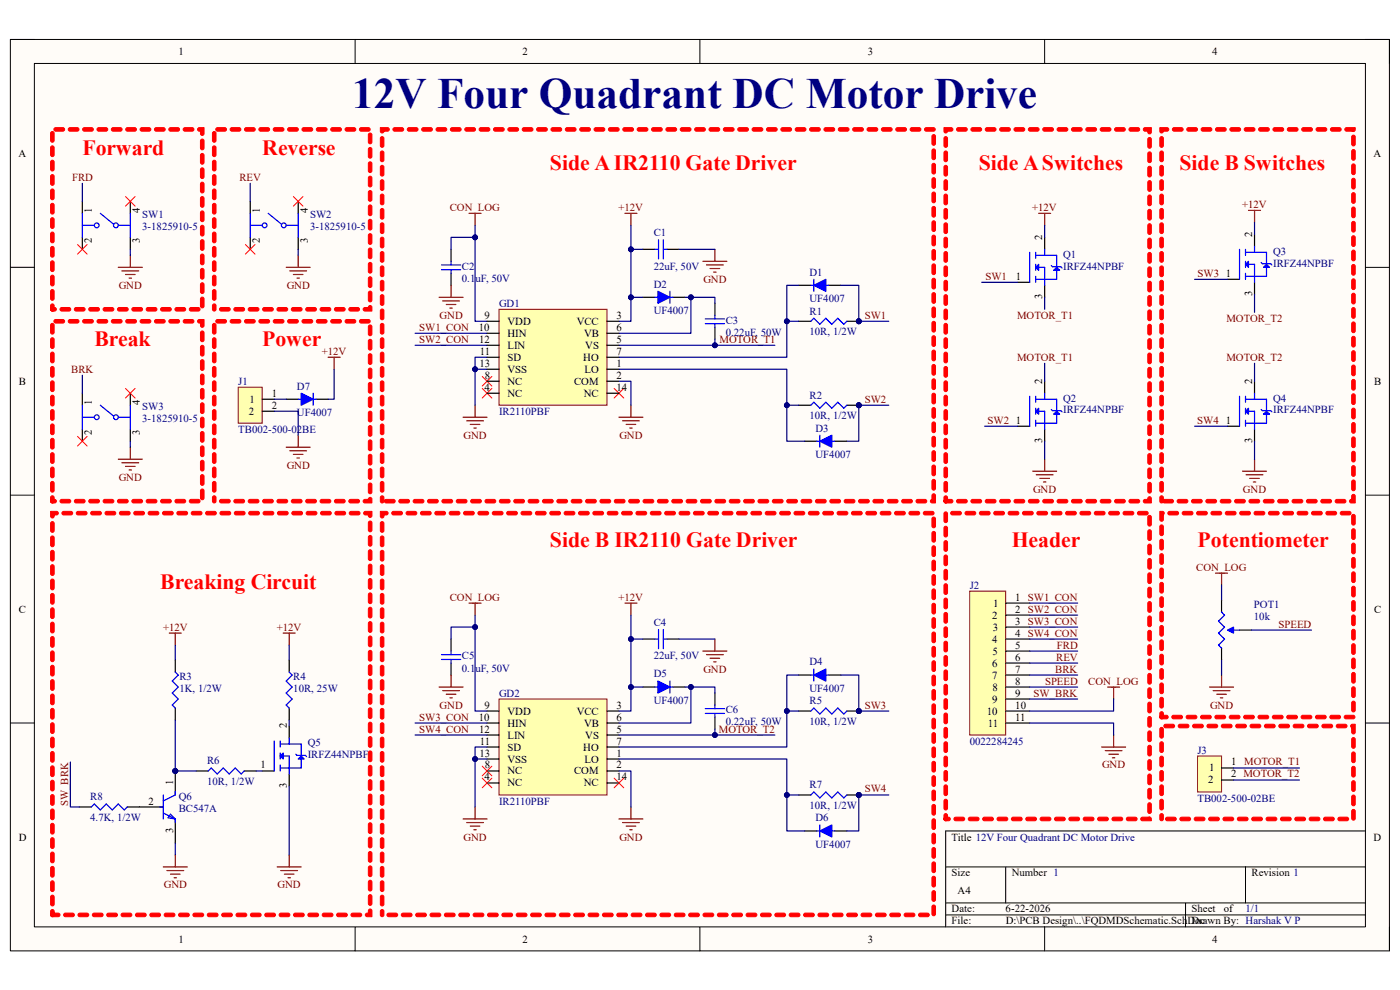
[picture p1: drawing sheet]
<svg xmlns="http://www.w3.org/2000/svg" width="297mm" height="210mm" viewBox="0 0 297 210" stroke-linecap="round" stroke-linejoin="round" font-family="sans-serif">
<defs><g id="words">
<text font-size="9.2" fill="#000080" x="74.7" y="22.9">12V Four Quadrant DC Motor Drive</text>
<g font-size="4.6" fill="#f00">
<text x="17.5" y="32.8">Forward</text>
<text x="55.6" y="32.8">Reverse</text>
<text x="116.7" y="36">Side A IR2110 Gate Driver</text>
<text x="207.6" y="36">Side A Switches</text>
<text x="250.2" y="36">Side B Switches</text>
<text x="20" y="73.5">Break</text>
<text x="55.6" y="73.5">Power</text>
<text x="116.7" y="116.1">Side B IR2110 Gate Driver</text>
<text x="214.6" y="116.1">Header</text>
<text x="254" y="116.1">Potentiometer</text>
<text x="34" y="125">Breaking Circuit</text>
</g>
<g font-size="2.3">
<text x="37.9" y="11.7">1</text>
<text x="110.9" y="11.7">2</text>
<text x="184.1" y="11.7">3</text>
<text x="257.1" y="11.7">4</text>
<text x="3.9" y="33.3">A</text>
<text x="291.4" y="33.3">A</text>
<text x="19.5" y="45.3" transform="rotate(-90 19.5 45.3)">1</text>
<text x="29.7" y="45.2" transform="rotate(-90 29.7 45.2)">4</text>
<text x="55.1" y="45.3" transform="rotate(-90 55.1 45.3)">1</text>
<text x="65.3" y="45.2" transform="rotate(-90 65.3 45.2)">4</text>
<text x="19.5" y="51.6" transform="rotate(-90 19.5 51.6)">2</text>
<text x="29.7" y="51.6" transform="rotate(-90 29.7 51.6)">3</text>
<text x="55.1" y="51.6" transform="rotate(-90 55.1 51.6)">2</text>
<text x="65.3" y="51.6" transform="rotate(-90 65.3 51.6)">3</text>
<text x="221.1" y="50.8" transform="rotate(-90 221.1 50.8)">2</text>
<text x="265.6" y="50.2" transform="rotate(-90 265.6 50.2)">2</text>
<text x="215.5" y="59.4">1</text>
<text x="260.1" y="58.7">1</text>
<text x="221.1" y="63.5" transform="rotate(-90 221.1 63.5)">3</text>
<text x="265.6" y="62.9" transform="rotate(-90 265.6 62.9)">3</text>
<text x="101.6" y="70.2">10</text>
<text x="102.8" y="67.6">9</text>
<text x="107.7" y="68.9">VDD</text>
<text x="107.7" y="71.5">HIN</text>
<text x="122.3" y="68.9">VCC</text>
<text x="123.9" y="71.5">VB</text>
<text x="130.8" y="67.6">3</text>
<text x="130.8" y="70.2">6</text>
<text x="101.6" y="72.7">12</text>
<text x="101.7" y="77.8">13</text>
<text x="101.8" y="75.3">11</text>
<text x="107.7" y="76.5">SD</text>
<text x="107.7" y="74">LIN</text>
<text x="123.7" y="76.5">HO</text>
<text x="124.2" y="74">VS</text>
<text x="130.8" y="77.8">1</text>
<text x="130.8" y="72.7">5</text>
<text x="130.8" y="75.3">7</text>
<text x="4" y="81.6">B</text>
<text x="102.8" y="82.9">4</text>
<text x="102.8" y="80.3">8</text>
<text x="107.7" y="81.6">NC</text>
<text x="107.7" y="79.1">VSS</text>
<text x="121.8" y="81.6">COM</text>
<text x="124" y="79.1">LO</text>
<text x="130.8" y="80.3">2</text>
<text x="130.8" y="82.9">14</text>
<text x="221.1" y="81.4" transform="rotate(-90 221.1 81.4)">2</text>
<text x="265.6" y="81.4" transform="rotate(-90 265.6 81.4)">2</text>
<text x="291.5" y="81.6">B</text>
<text x="19.5" y="86" transform="rotate(-90 19.5 86)">1</text>
<text x="29.7" y="86" transform="rotate(-90 29.7 86)">4</text>
<text x="52.8" y="88">2</text>
<text x="53" y="85.4">1</text>
<text x="57.7" y="84.2">1</text>
<text x="57.7" y="86.7">2</text>
<text x="107.7" y="84.2">NC</text>
<text x="123.9" y="84.2">NC</text>
<text x="215.5" y="89.9">1</text>
<text x="260.1" y="89.9">1</text>
<text x="19.5" y="92.3" transform="rotate(-90 19.5 92.3)">2</text>
<text x="29.7" y="92.3" transform="rotate(-90 29.7 92.3)">3</text>
<text x="221.1" y="94.1" transform="rotate(-90 221.1 94.1)">3</text>
<text x="265.6" y="94.1" transform="rotate(-90 265.6 94.1)">3</text>
<text x="4" y="130">C</text>
<text x="210.5" y="131.2">2</text>
<text x="210.7" y="128.7">1</text>
<text x="215.4" y="127.4">1 SW1_CON</text>
<text x="215.4" y="130">2 SW2_CON</text>
<text x="291.5" y="130">C</text>
<text x="210.5" y="136.3">4</text>
<text x="210.6" y="133.8">3</text>
<text x="215.4" y="132.5">3 SW3_CON</text>
<text x="215.4" y="135">4 SW4_CON</text>
<text x="215.4" y="137.6">5</text>
<text x="210.5" y="141.4">6</text>
<text x="210.5" y="144">7</text>
<text x="210.6" y="138.9">5</text>
<text x="215.4" y="140.1">6</text>
<text x="215.4" y="142.7">7</text>
<text x="210.5" y="149.1">9</text>
<text x="210.6" y="146.5">8</text>
<text x="215.4" y="145.2">8</text>
<text x="215.4" y="147.8">9</text>
<text x="60.8" y="154.5" transform="rotate(-90 60.8 154.5)">2</text>
<text x="101.6" y="152.9">10</text>
<text x="101.6" y="155.4">12</text>
<text x="102.8" y="150.3">9</text>
<text x="107.7" y="151.6">VDD</text>
<text x="107.7" y="154.1">HIN</text>
<text x="122.3" y="151.6">VCC</text>
<text x="123.9" y="154.1">VB</text>
<text x="130.8" y="150.3">3</text>
<text x="130.8" y="155.4">5</text>
<text x="130.8" y="152.9">6</text>
<text x="209.3" y="151.6">10</text>
<text x="209.5" y="154.1">11</text>
<text x="215.4" y="150.3">10</text>
<text x="215.4" y="152.9">11</text>
<text x="101.7" y="160.5">13</text>
<text x="101.8" y="157.9">11</text>
<text x="107.7" y="159.2">SD</text>
<text x="107.7" y="156.7">LIN</text>
<text x="107.7" y="161.8">VSS</text>
<text x="123.7" y="159.2">HO</text>
<text x="124" y="161.8">LO</text>
<text x="124.2" y="156.7">VS</text>
<text x="130.8" y="160.5">1</text>
<text x="130.8" y="157.9">7</text>
<text x="36.7" y="166.6" transform="rotate(-90 36.7 166.6)">1</text>
<text x="55.2" y="163">1</text>
<text x="60.8" y="167.2" transform="rotate(-90 60.8 167.2)">3</text>
<text x="102.8" y="165.6">4</text>
<text x="102.8" y="163">8</text>
<text x="107.7" y="166.8">NC</text>
<text x="107.7" y="164.3">NC</text>
<text x="121.8" y="164.3">COM</text>
<text x="123.9" y="166.8">NC</text>
<text x="130.8" y="163">2</text>
<text x="130.8" y="165.6">14</text>
<text x="256.3" y="166.2">2</text>
<text x="256.5" y="163.7">1</text>
<text x="261.2" y="162.4">1</text>
<text x="261.2" y="164.9">2 MOTOR_T2</text>
<text x="31.5" y="170.7">2</text>
<text x="4" y="178.3">D</text>
<text x="36.7" y="176.7" transform="rotate(-90 36.7 176.7)">3</text>
<text x="201.9" y="178.3">Title 12V Four Quadrant DC Motor Drive</text>
<text x="291.4" y="178.3">D</text>
<text x="201.9" y="185.9">Size</text>
<text x="214.6" y="185.9">Number 1</text>
<text x="265.5" y="185.9">Revision 1</text>
<text x="203.2" y="189.7">A4</text>
<text x="201.9" y="193.5">Date:</text>
<text x="201.9" y="196.1">File:</text>
<text x="213.3" y="193.5">6-22-2026</text>
<text x="213.4" y="196.1">D:\PCB Design\..\FQDMDSchematic.SchDoc</text>
<text x="252.8" y="193.5">Sheet</text>
<text x="252.8" y="196.1">Drawn By: Harshak V P</text>
<text x="259.6" y="193.5">of</text>
<text x="37.9" y="199.9">1</text>
<text x="110.9" y="199.9">2</text>
<text x="184.1" y="199.9">3</text>
<text x="257.1" y="199.9">4</text>
</g>
<g font-size="2.3" fill="#800000">
<text x="15.3" y="38.4">FRD</text>
<text x="50.8" y="38.4">REV</text>
<text x="95.4" y="44.7">CON_LOG</text>
<text x="131.2" y="44.7">+12V</text>
<text x="219" y="44.7">+12V</text>
<text x="263.5" y="44.1">+12V</text>
<text x="149.2" y="60">GND</text>
<text x="209" y="59.4">SW1</text>
<text x="254.1" y="58.7">SW3</text>
<text x="25.2" y="61.3">GND</text>
<text x="60.8" y="61.3">GND</text>
<text x="88.9" y="70.2">SW1_CON</text>
<text x="93.3" y="67.6">GND</text>
<text x="183.5" y="67.6">SW1</text>
<text x="215.8" y="67.6">MOTOR_T1</text>
<text x="260.2" y="68.3">MOTOR_T2</text>
<text x="68.3" y="75.3">+12V</text>
<text x="88.9" y="72.7">SW2_CON</text>
<text x="152.7" y="72.7">MOTOR_T1</text>
<text x="215.8" y="76.5">MOTOR_T1</text>
<text x="260.2" y="76.5">MOTOR_T2</text>
<text x="15.1" y="79.1">BRK</text>
<text x="183.5" y="85.4">SW2</text>
<text x="209.5" y="89.9">SW2</text>
<text x="254" y="89.9">SW4</text>
<text x="98.3" y="93.1">GND</text>
<text x="131.4" y="93.1">GND</text>
<text x="25.2" y="102">GND</text>
<text x="60.8" y="99.4">GND</text>
<text x="219.2" y="104.5">GND</text>
<text x="263.7" y="104.5">GND</text>
<text x="253.8" y="121.1">CON_LOG</text>
<text x="95.4" y="127.4">CON_LOG</text>
<text x="131.2" y="127.4">+12V</text>
<text x="34.6" y="133.8">+12V</text>
<text x="58.7" y="133.8">+12V</text>
<text x="224.2" y="137.6">FRD</text>
<text x="271.2" y="133.1">SPEED</text>
<text x="149.2" y="142.7">GND</text>
<text x="223.9" y="142.7">BRK</text>
<text x="224.1" y="140.1">REV</text>
<text x="219.3" y="147.8">SW_BRK</text>
<text x="221.7" y="145.2">SPEED</text>
<text x="230.9" y="145.2">CON_LOG</text>
<text x="88.9" y="152.9">SW3_CON</text>
<text x="88.9" y="155.4">SW4_CON</text>
<text x="93.3" y="150.3">GND</text>
<text x="152.5" y="155.4">MOTOR_T2</text>
<text x="183.5" y="150.3">SW3</text>
<text x="256.7" y="150.3">GND</text>
<text x="233.8" y="163">GND</text>
<text x="263.9" y="162.4">MOTOR_T1</text>
<text x="14.4" y="171" transform="rotate(-90 14.4 171)">SW_BRK</text>
<text x="183.5" y="168.1">SW4</text>
<text x="98.3" y="178.3">GND</text>
<text x="131.4" y="178.3">GND</text>
<text x="34.8" y="188.5">GND</text>
<text x="58.9" y="188.5">GND</text>
</g>
<g font-size="2.3" fill="#000080">
<text x="30.2" y="46.2">SW1</text>
<text x="65.8" y="46.2">SW2</text>
<text x="30.2" y="48.8">3-1825910-5</text>
<text x="65.8" y="48.8">3-1825910-5</text>
<text x="138.7" y="50.1">C1</text>
<text x="98" y="57.2">C2</text>
<text x="98" y="59.7">0.1uF, 50V</text>
<text x="138.7" y="57.2">22uF, 50V</text>
<text x="171.7" y="58.5">D1</text>
<text x="225.6" y="54.7">Q1</text>
<text x="225.6" y="57.2">IRFZ44NPBF</text>
<text x="270.1" y="54">Q3</text>
<text x="270.1" y="56.6">IRFZ44NPBF</text>
<text x="105.9" y="65.1">GD1</text>
<text x="138.7" y="61">D2</text>
<text x="171.7" y="64.1">UF4007</text>
<text x="138.7" y="66.6">UF4007</text>
<text x="154" y="68.7">C3</text>
<text x="154" y="71.2">0.22uF, 50W</text>
<text x="171.7" y="66.8">R1</text>
<text x="171.7" y="71.1">10R, 1/2W</text>
<text x="50.5" y="81.6">J1</text>
<text x="63" y="82.6">D7</text>
<text x="30.2" y="86.9">SW3</text>
<text x="30.2" y="89.5">3-1825910-5</text>
<text x="63" y="88.3">UF4007</text>
<text x="105.9" y="88">IR2110PBF</text>
<text x="171.7" y="84.5">R2</text>
<text x="171.7" y="88.9">10R, 1/2W</text>
<text x="225.6" y="85.2">Q2</text>
<text x="225.6" y="87.7">IRFZ44NPBF</text>
<text x="270.1" y="85.2">Q4</text>
<text x="270.1" y="87.7">IRFZ44NPBF</text>
<text x="50.5" y="91.8">TB002-500-02BE</text>
<text x="173" y="91.6">D3</text>
<text x="173" y="97.2">UF4007</text>
<text x="205.7" y="124.9">J2</text>
<text x="266" y="129.1">POT1</text>
<text x="266" y="131.6">10k</text>
<text x="138.7" y="132.8">C4</text>
<text x="98" y="139.9">C5</text>
<text x="98" y="142.5">0.1uF, 50V</text>
<text x="138.7" y="143.7">D5</text>
<text x="138.7" y="139.9">22uF, 50V</text>
<text x="171.7" y="141.1">D4</text>
<text x="38.1" y="144.4">R3</text>
<text x="38.1" y="146.9">1K, 1/2W</text>
<text x="62.2" y="144.4">R4</text>
<text x="62.2" y="146.9">10R, 25W</text>
<text x="105.9" y="147.8">GD2</text>
<text x="138.7" y="149.3">UF4007</text>
<text x="171.7" y="146.8">UF4007</text>
<text x="171.7" y="149.4">R5</text>
<text x="154" y="151.3">C6</text>
<text x="154" y="153.9">0.22uF, 50W</text>
<text x="171.7" y="153.8">10R, 1/2W</text>
<text x="65.3" y="158.3">Q5</text>
<text x="65.3" y="160.9">IRFZ44NPBF</text>
<text x="205.7" y="157.9">0022284245</text>
<text x="254" y="159.9">J3</text>
<text x="43.9" y="162.1">R6</text>
<text x="43.9" y="166.5">10R, 1/2W</text>
<text x="171.7" y="167.2">R7</text>
<text x="19.1" y="169.8">R8</text>
<text x="37.9" y="169.7">Q6</text>
<text x="37.9" y="172.2">BC547A</text>
<text x="105.9" y="170.7">IR2110PBF</text>
<text x="171.7" y="171.6">10R, 1/2W</text>
<text x="254" y="170.1">TB002-500-02BE</text>
<text x="19.1" y="174.1">4.7K, 1/2W</text>
<text x="173" y="174.2">D6</text>
<text x="173" y="179.8">UF4007</text>
<text x="264.2" y="193.5">1/1</text>
</g>
</g></defs>
<path d="M2.2 8.4h292.6v193.3h-292.6z" fill-rule="evenodd" fill="#fffcf8"/>
<path d="M2.2 8.4h292.6v193.3h-292.6z" fill="none" stroke="#000" stroke-width=".21"/>
<path d="M7.3 13.5h282.4v183.1h-282.4z" fill-rule="evenodd" fill="#fffcf8"/>
<g fill="none" stroke="#000" stroke-width=".21">
<path d="M2.2 8.4h5.1M7.3 13.5h282.4v183.1h-282.4zM75.3 8.4v5.1M148.5 8.4v5.1M221.6 8.4v5.1M289.7 8.4h5.1v5.1M2.2 56.7h5.1M289.7 56.7h5.1M2.2 105h5.1M289.7 105.1h5.1M2.2 153.4h5.1M289.7 153.4h5.1"/>
<path d="M289.7 176.3h-89.1v20.3M75.3 196.6v5.1M148.5 196.6v5.1M200.6 183.9h89.1M200.6 191.5h89.1M200.6 194.1h89.1M213.4 183.9v7.6M221.6 196.6v5.1M251.5 191.5v5.1M264.2 183.9v7.6M294.8 196.6v5.1"/>
</g>
<path d="M102.3 79.9l2 2M104.3 79.9l-2 2M102.3 82.4l2 2M104.3 82.4l-2 2M130.3 82.4l2 2M132.3 82.4l-2 2M102.3 162.5l2 2.1M102.3 165.1l2 2M104.3 162.5l-2 2.1M104.3 165.1l-2 2M130.3 165.1l2 2M132.3 165.1l-2 2" fill="none" stroke="#f00" stroke-width=".21"/>
<g fill="none" stroke="#800000" stroke-width=".25">
<path d="M99.5 45.3h2.6M100.8 45.3v2.5M132.6 45.3h2.5M133.9 45.3v2.5M98.2 88.5h5.1M99 89.3h3.6M99.8 90h2M100.5 90.8h.5M100.8 86v2.5M131.3 88.5h5.1M132.1 89.3h3.5M132.8 90h2.1"/>
<path d="M133.6 90.8h.5M133.9 86v2.5M99.5 127.9h2.6M100.8 127.9v2.6M132.6 127.9h2.5M133.9 127.9v2.6M93.1 145.7h5.1M93.9 146.5h3.6M94.7 147.3h2M95.4 148h.5M95.7 143.2v2.5M98.2 173.7h5.1"/>
<path d="M99 174.5h3.6M99.8 175.3h2M100.5 176h.5M100.8 171.2v2.5M131.3 173.7h5.1M132.1 174.5h3.5M132.8 175.3h2.1M133.6 176h.5M133.9 171.2v2.5"/>
</g>
<path d="M105.9 65.6h22.9v20.4h-22.9z" fill-rule="evenodd" fill="#ffffb0"/>
<path d="M105.9 65.6h22.9v20.4h-22.9z" fill="none" stroke="#800000" stroke-width=".21"/>
<g fill="none" stroke="#000" stroke-width=".25">
<path d="M103.3 78.3h2.6M103.3 68.2h2.6M103.3 73.2h2.6M103.3 70.7h2.6M103.3 75.8h2.6M128.8 78.3h2.5M128.8 68.2h2.5M128.8 73.2h2.5M128.8 70.7h2.5M128.8 75.8h2.5M103.3 80.9h2.6M103.3 83.4h2.6"/>
<path d="M128.8 80.9h2.5M128.8 83.4h2.5"/>
</g>
<path d="M105.9 148.3h22.9v20.3h-22.9z" fill-rule="evenodd" fill="#ffffb0"/>
<path d="M105.9 148.3h22.9v20.3h-22.9z" fill="none" stroke="#800000" stroke-width=".21"/>
<g fill="none" stroke="#000" stroke-width=".25">
<path d="M95.7 52.9v2.5M95.7 58v2.5M136.4 63.1h2.5M142.8 63.1h2.5M95.7 135.6v2.5M95.7 140.7v2.5M103.3 150.8h2.6M103.3 155.9h2.6M103.3 153.4h2.6M103.3 158.5h2.6M128.8 150.8h2.5M128.8 155.9h2.5"/>
<path d="M128.8 153.4h2.5M128.8 158.5h2.5M103.3 161h2.6M103.3 163.6h2.6M103.3 166.1h2.6M128.8 161h2.5M128.8 163.6h2.5M128.8 166.1h2.5"/>
</g>
<path d="M93.7 57.2h4M93.7 56.2h4M95.7 55.4v.8M95.7 57.2v.8M138.9 63.1h3.9M93.7 139.9h4M93.7 138.9h4M95.7 138.1v.8M95.7 139.9v.8" fill="none" stroke="#00f" stroke-width=".25"/>
<g fill="none" stroke="#800000" stroke-width=".25">
<path d="M149.1 55.4h5.1M149.9 56.2h3.5M150.6 57h2.1M151.4 57.7h.5M151.7 52.9v2.5M93.1 63.1h5.1M93.9 63.8h3.6M94.7 64.6h2M95.4 65.4h.5M95.7 60.5v2.6M149.1 138.1h5.1M149.9 138.9h3.5"/>
<path d="M150.6 139.6h2.1M151.7 135.6v2.5M151.4 140.4h.5"/>
</g>
<path d="M139.6 61.8l2.5 1.3-2.5 1.2z" fill="#00f"/>
<path d="M139.6 61.8l2.5 1.3-2.5 1.2zM142.1 61.8v2.5M138.9 145.7h3.9" fill="none" stroke="#00f" stroke-width=".25"/>
<path d="M136.4 145.7h2.5M142.8 145.7h2.5" fill="none" stroke="#000" stroke-width=".25"/>
<path d="M139.6 144.5l2.5 1.2-2.5 1.3z" fill="#00f"/>
<path d="M138.9 52.9h.8M139.7 50.9v4M140.7 52.9h.8M140.7 50.9v4M172 60.5h3.8M138.9 135.6h.8M139.7 133.5v4.1M140.7 133.5v4.1M140.7 135.6h.8M139.6 144.5l2.5 1.2-2.5 1.3zM142.1 144.5v2.5" fill="none" stroke="#00f" stroke-width=".25"/>
<path d="M136.4 52.9h2.5M141.5 52.9h2.5M169.5 60.5h2.5M175.8 60.5h2.6M136.4 135.6h2.5M141.5 135.6h2.5" fill="none" stroke="#000" stroke-width=".25"/>
<path d="M172.7 60.5l2.5-1.2v2.5z" fill="#00f"/>
<path d="M172.7 59.3v2.5M172.7 60.5l2.5-1.2v2.5zM173.3 93.6h3.8" fill="none" stroke="#00f" stroke-width=".25"/>
<path d="M170.7 93.6h2.6M177.1 93.6h2.6" fill="none" stroke="#000" stroke-width=".25"/>
<path d="M173.9 93.6l2.6-1.3v2.6z" fill="#00f"/>
<path d="M173.9 93.6l2.6-1.3v2.6zM173.9 92.3v2.6M172 143.2h3.8" fill="none" stroke="#00f" stroke-width=".25"/>
<path d="M169.5 143.2h2.5M175.8 143.2h2.6" fill="none" stroke="#000" stroke-width=".25"/>
<path d="M172.7 143.2l2.5-1.3v2.6z" fill="#00f"/>
<path d="M172.7 141.9v2.6M172.7 143.2l2.5-1.3v2.6zM173.3 176.3h3.8" fill="none" stroke="#00f" stroke-width=".25"/>
<path d="M170.7 176.3h2.6M177.1 176.3h2.6" fill="none" stroke="#000" stroke-width=".25"/>
<path d="M173.9 176.3l2.6-1.3v2.5z" fill="#00f"/>
<path d="M218.5 53.5v6.4M219.7 53.5v1.3M219.7 56.1v1.3M219.7 58.6v1.3M219.7 56.7h1.9v2.6M173.9 176.3l2.6-1.3v2.5zM173.9 175v2.5" fill="none" stroke="#00f" stroke-width=".25"/>
<path d="M215.9 59.9h2.6M221.6 50.4v2.5M221.6 60.5v2.6" fill="none" stroke="#000" stroke-width=".25"/>
<path d="M220.4 56.1v1.3l-.7-.7z" fill="#00f"/>
<path d="M219.7 59.3h1.9v1.2M220.4 56.1v1.3l-.7-.7zM221.6 52.9v1.3h-1.9" fill="none" stroke="#00f" stroke-width=".25"/>
<path d="M224.2 56.7l.6 .7h-1.3z" fill="#00f"/>
<path d="M221.6 54.2h2.6v2.5M223 56.3l.3 .3h1.8l.2 .2M224.2 56.7l.6 .7h-1.3zM224.2 57.4v1.9h-2.6M218.5 84.1v6.3M219.7 84.1v1.2M219.7 86.6v1.3M219.7 89.1v1.3M219.7 87.2h1.9v2.6" fill="none" stroke="#00f" stroke-width=".25"/>
<path d="M215.9 90.4h2.6M221.6 80.9v2.5M221.6 91.1v2.5" fill="none" stroke="#000" stroke-width=".25"/>
<path d="M219.7 87.2l.7-.6v1.3z" fill="#00f"/>
<path d="M219.7 87.2l.7-.6v1.3zM219.7 89.8h1.9v1.3M221.6 83.4v1.3h-1.9" fill="none" stroke="#00f" stroke-width=".25"/>
<path d="M224.2 87.2l.6 .7h-1.3z" fill="#00f"/>
<path d="M263 52.9v6.4M264.2 52.9v1.3M264.2 55.4v1.3M264.2 58v1.3M264.2 56.1h1.9v2.5M221.6 84.7h2.6v2.5M223 86.9l.3 .2h1.8l.2 .3M224.2 87.2l.6 .7h-1.3zM224.2 87.9v1.9h-2.6" fill="none" stroke="#00f" stroke-width=".25"/>
<path d="M260.4 59.3h2.6M266.1 49.7v2.6M266.1 59.9v2.5" fill="none" stroke="#000" stroke-width=".25"/>
<path d="M264.2 56.1l.7-.7v1.3z" fill="#00f"/>
<path d="M264.2 56.1l.7-.7v1.3zM264.2 58.6h1.9v1.3M266.1 52.3v1.2h-1.9" fill="none" stroke="#00f" stroke-width=".25"/>
<path d="M268.7 56.1l.6 .6h-1.2z" fill="#00f"/>
<path d="M266.1 53.5h2.6v2.6M267.5 55.7l.3 .2h1.8l.2 .3M268.7 56.1l.6 .6h-1.2zM268.7 56.7v1.9h-2.6M263 84.1v6.3M264.2 84.1v1.2M264.2 86.6v1.3M264.2 89.1v1.3M264.2 87.2h1.9v2.6" fill="none" stroke="#00f" stroke-width=".25"/>
<path d="M260.4 90.4h2.6M266.1 80.9v2.5M266.1 91.1v2.5" fill="none" stroke="#000" stroke-width=".25"/>
<path d="M264.2 87.2l.7-.6v1.3z" fill="#00f"/>
<path d="M264.2 87.2l.7-.6v1.3zM264.2 89.8h1.9v1.3M266.1 83.4v1.3h-1.9" fill="none" stroke="#00f" stroke-width=".25"/>
<path d="M268.1 87.9l.6-.7 .6 .7z" fill="#00f"/>
<path d="M17.5 45.3v5M20 47.8a.51 .51 0 0 1 .8-.4 .51 .51 0 0 1 0 .9 .51 .51 0 0 1-.8-.5h-2.5M21.3 45.3l2.8 2.2M24.1 47.8a.51 .51 0 0 1 .8-.4 .51 .51 0 0 1-.1 .9 .51 .51 0 0 1-.7-.5M25.1 47.8h2.5M27.6 45.3v5M266.1 84.7h2.6v2.5M267.5 86.9l.3 .2h1.8l.2 .3M268.1 87.9l.6-.7 .6 .7zM268.7 87.9v1.9h-2.6M259.2 129.8l.6 .7-1.3 1.3 1.3 1.2-1.3 1.3 1.3 1.3-1.3 1.2 .7 .7" fill="none" stroke="#00f" stroke-width=".25"/>
<g fill="none" stroke="#800000" stroke-width=".25">
<path d="M220.4 45.3h2.5M221.6 45.3v2.5M264.9 44.6h2.5M266.1 44.6v2.6M219.1 100h5.1M221.6 97.4v2.6M263.6 100h5.1M266.1 97.4v2.6M219.8 100.7h3.6M220.6 101.5h2M221.4 102.2h.5M264.4 100.7h3.5"/>
<path d="M265.1 101.5h2.1M265.9 102.2h.5"/>
</g>
<path d="M17.5 42.7v2.6M17.5 50.3v2.6M27.6 42.7v2.6M27.6 50.3v2.6M259.2 127.3v2.5M259.2 137.5v2.5M263 133.7h2.5" fill="none" stroke="#000" stroke-width=".25"/>
<path d="M16.4 51.9l2.1 2M18.5 51.9l-2.1 2M26.6 41.7l2.1 2M28.7 41.7l-2.1 2" fill="none" stroke="#f00" stroke-width=".21"/>
<path d="M260.4 133.7l1.3-.7v1.3z" fill="#00f"/>
<path d="M260.4 133.7l1.3-.7v1.3zM261.7 133.7h1.3" fill="none" stroke="#00f" stroke-width=".25"/>
<path d="M257.9 121.6h2.5M259.2 121.6v2.5M256.6 145.8h5.1M257.4 146.5h3.5M258.1 147.3h2.1M258.9 148h.5M259.2 143.2v2.6" fill="none" stroke="#800000" stroke-width=".25"/>
<path d="M205.7 125.4h7.7v30.5h-7.7z" fill-rule="evenodd" fill="#ffffb0"/>
<path d="M205.7 125.4h7.7v30.5h-7.7z" fill="none" stroke="#800000" stroke-width=".21"/>
<g fill="none" stroke="#000" stroke-width=".25">
<path d="M213.4 127.9h5.1M213.4 130.5h5.1M213.4 133h5.1M213.4 135.6h5.1M213.4 138.1h5.1M61.4 154v2.6M213.4 140.7h5.1M213.4 143.2h5.1M213.4 145.8h5.1M213.4 148.3h5.1M213.4 150.8h5.1M213.4 153.4h5.1"/>
<path d="M55.6 163.6h2.6M61.4 164.2v2.5"/>
</g>
<path d="M233.7 158.5h5.1M234.5 159.2h3.5M235 145.8h2.5M235.2 160h2.1M236.3 145.8v2.5M236.3 155.9v2.6M236 160.8h.5" fill="none" stroke="#800000" stroke-width=".25"/>
<path d="M58.2 157.2v6.4M59.4 157.2v1.3M59.4 159.7v1.3M59.4 162.3v1.3M59.4 160.4h2v2.5" fill="none" stroke="#00f" stroke-width=".25"/>
<path d="M59.4 160.4l.7-.7v1.3z" fill="#00f"/>
<path d="M61.4 156.6v1.2h-2M59.4 160.4l.7-.7v1.3zM59.4 162.9h2v1.3" fill="none" stroke="#00f" stroke-width=".25"/>
<path d="M63.9 160.4l.6 .6h-1.2z" fill="#00f"/>
<path d="M149.6 68.7h4.1M149.6 67.6h4.1M151.7 66.9v.7M151.7 68.7v.7M61.4 157.8h2.5v2.6M62.7 160l.3 .2h1.8l.2 .3M149.6 151.3h4.1M149.6 150.3h4.1M151.7 149.6v.7M151.7 151.3v.8M63.9 160.4l.6 .6h-1.2zM63.9 161v1.9h-2.5" fill="none" stroke="#00f" stroke-width=".25"/>
<path d="M60.1 134.3h2.5M61.4 134.3v2.5M58.8 183.9h5.1M59.6 184.7h3.5M60.3 185.4h2.1M61.1 186.2h.5M61.4 181.4v2.5" fill="none" stroke="#800000" stroke-width=".25"/>
<path d="M151.7 64.3v2.6M151.7 69.4v2.6M151.7 147v2.6M151.7 152.1v2.6" fill="none" stroke="#000" stroke-width=".25"/>
<path d="M50.5 82.1h5.1v7.7h-5.1z" fill-rule="evenodd" fill="#ffffb0"/>
<path d="M50.5 82.1h5.1v7.7h-5.1z" fill="none" stroke="#800000" stroke-width=".21"/>
<path d="M55.6 84.7h2.6M55.6 87.2h2.6" fill="none" stroke="#000" stroke-width=".25"/>
<path d="M69.6 75.8h2.6M70.9 75.8v2.5M60.7 94.9h5.1M61.5 95.6h3.5M62.2 96.4h2.1M63 97.2h.5M63.3 92.3v2.6" fill="none" stroke="#800000" stroke-width=".25"/>
<circle cx="37.2" cy="163.6" r=".51" fill="#000080"/>
<circle cx="37.2" cy="163.6" r=".51" fill="none" stroke="#000080" stroke-width=".21"/>
<path d="M29.6 171.2h5M37.2 163.6v5" fill="none" stroke="#000" stroke-width=".25"/>
<circle cx="37.2" cy="163.6" r=".51" fill="#000080"/>
<circle cx="37.2" cy="163.6" r=".51" fill="none" stroke="#000080" stroke-width=".21"/>
<g fill="none" stroke="#000" stroke-width=".25">
<path d="M53.1 42.7v2.6M53.1 50.3v2.6M63.3 42.7v2.6M63.3 50.3v2.6M17.5 83.4v2.6M17.5 91.1v2.5M27.6 83.4v2.6M27.6 91.1v2.5M60.7 84.7h2.6M67.1 84.7h2.5M37.2 140v2.6M37.2 150.2v2.5"/>
<path d="M61.4 140v2.6M61.4 150.2v2.5M16.8 171.2h2.6M27 171.2h2.6M37.2 173.7v5.1M41.6 163.6h2.6M51.8 163.6h2.6"/>
</g>
<g fill="none" stroke="#00f" stroke-width=".25">
<path d="M53.1 45.3v5M55.6 47.8a.51 .51 0 0 1 .8-.4 .51 .51 0 0 1 0 .9 .51 .51 0 0 1-.8-.5h-2.5M56.9 45.3l2.8 2.2M59.7 47.8a.51 .51 0 0 1 .8-.4 .51 .51 0 0 1-.1 .9 .51 .51 0 0 1-.7-.5M60.7 47.8h2.6M63.3 45.3v5M17.5 86v5.1M20 88.5a.51 .51 0 0 1 .8-.4 .51 .51 0 0 1 0 .9 .51 .51 0 0 1-.8-.5h-2.5M21.3 86l2.8 2.3M24.1 88.5a.51 .51 0 0 1 .8-.4 .51 .51 0 0 1-.1 .9 .51 .51 0 0 1-.7-.5M25.1 88.5h2.5M27.6 86v5.1"/>
<path d="M63.3 84.7h3.8M37.2 142.6l.6 .6-1.3 1.3 1.3 1.2-1.3 1.3 1.3 1.3-1.3 1.3 .7 .6M61.4 142.6l.6 .6-1.3 1.3 1.3 1.2-1.3 1.3 1.3 1.3-1.3 1.3 .7 .6M19.4 171.2l.6-.6 1.3 1.2 1.3-1.2 1.2 1.2 1.3-1.2 1.3 1.2 .6-.6M33.9 171.2h.7M34.6 168.6v5.1M34.6 172.5l2.6 1.2M36.2 172.7l1 1-1.5-.2zM37.2 167.9v.7l-2.6 1.3M37.2 173.7v.8M44.2 163.6l.6-.7 1.3 1.3 1.3-1.3 1.2 1.3 1.3-1.3 1.3 1.3 .6-.6"/>
</g>
<g fill="none" stroke="#800000" stroke-width=".25">
<path d="M25.1 56.7h5.1M25.9 57.5h3.5M26.6 58.2h2.1M27.4 59h.5M27.6 54.2v2.5M60.7 56.7h5.1M61.5 57.5h3.5M62.2 58.2h2.1M63 59h.5M63.3 54.2v2.5M25.1 97.4h5.1M25.9 98.2h3.5"/>
<path d="M26.6 98.9h2.1M27.4 99.7h.5M27.6 94.9v2.5M35.9 134.3h2.6M37.2 134.3v2.5M34.6 183.9h5.1M35.4 184.7h3.6M36.2 185.4h2M36.9 186.2h.5M37.2 181.4v2.5"/>
</g>
<g fill="#f00" stroke="#f00" stroke-width=".21">
<path d="M10.9 64.5a.38 .38 0 0 1 .6 .3v.8a.38 .38 0 0 1-.4 .4 .38 .38 0 0 1-.4-.4v-.8zM10.9 61.5a.38 .38 0 0 1 .6 .3v1.5a.38 .38 0 0 1-.4 .4 .38 .38 0 0 1-.4-.4v-1.5zM10.9 58.4a.38 .38 0 0 1 .6 .4v1.5a.38 .38 0 0 1-.4 .4 .38 .38 0 0 1-.4-.4v-1.5zM10.9 55.4a.38 .38 0 0 1 .6 .3v1.5a.38 .38 0 0 1-.4 .4 .38 .38 0 0 1-.4-.4v-1.5zM10.9 52.3a.38 .38 0 0 1 .6 .4v1.5a.38 .38 0 0 1-.4 .4 .38 .38 0 0 1-.4-.4v-1.5zM10.9 49.3a.38 .38 0 0 1 .6 .3v1.5a.38 .38 0 0 1-.4 .4 .38 .38 0 0 1-.4-.4v-1.5zM10.9 46.2a.38 .38 0 0 1 .6 .4v1.5a.38 .38 0 0 1-.4 .4 .38 .38 0 0 1-.4-.4v-1.5zM10.9 43.2a.38 .38 0 0 1 .6 .3v1.5a.38 .38 0 0 1-.4 .4 .38 .38 0 0 1-.4-.4v-1.5zM10.9 40.1a.38 .38 0 0 1 .6 .4v1.5a.38 .38 0 0 1-.4 .4 .38 .38 0 0 1-.4-.4v-1.5zM10.9 37.1a.38 .38 0 0 1 .6 .3v1.5a.38 .38 0 0 1-.4 .4 .38 .38 0 0 1-.4-.4v-1.5zM10.9 34a.38 .38 0 0 1 .6 .4v1.5a.38 .38 0 0 1-.4 .4 .38 .38 0 0 1-.4-.4v-1.5zM10.9 31a.38 .38 0 0 1 .6 .3v1.5a.38 .38 0 0 1-.4 .4 .38 .38 0 0 1-.4-.4v-1.5zM10.9 27.9a.38 .38 0 0 1 .6 .4v1.5a.38 .38 0 0 1-.4 .4 .38 .38 0 0 1-.4-.4v-1.5zM11.5 27.3l.3-.2h1.5a.38 .38 0 0 1 .4 .4 .38 .38 0 0 1-.4 .3h-1.5a.38 .38 0 0 1-.3-.5zM14.5 27.3l.4-.2h1.5a.38 .38 0 0 1 .4 .4 .38 .38 0 0 1-.4 .3h-1.5a.38 .38 0 0 1-.4-.5zM17.6 27.3l.3-.2h1.5a.38 .38 0 0 1 .4 .4 .38 .38 0 0 1-.4 .3h-1.5a.38 .38 0 0 1-.3-.5zM20.6 27.3l.4-.2h1.5a.38 .38 0 0 1 .4 .4 .38 .38 0 0 1-.4 .3h-1.5a.38 .38 0 0 1-.4-.5zM23.7 27.3l.3-.2h1.5a.38 .38 0 0 1 .4 .4 .38 .38 0 0 1-.4 .3h-1.5a.38 .38 0 0 1-.3-.5zM26.7 27.3l.3-.2h1.6a.38 .38 0 0 1 .4 .4 .38 .38 0 0 1-.4 .3h-1.6a.38 .38 0 0 1-.3-.5zM29.8 27.3l.3-.2h1.5a.38 .38 0 0 1 .4 .4 .38 .38 0 0 1-.4 .3h-1.5a.38 .38 0 0 1-.3-.5zM32.8 27.3l.3-.2h1.6a.38 .38 0 0 1 .3 .4 .38 .38 0 0 1-.3 .3h-1.6a.38 .38 0 0 1-.3-.5zM35.9 27.3l.3-.2h1.5a.38 .38 0 0 1 .4 .4 .38 .38 0 0 1-.4 .3h-1.5a.38 .38 0 0 1-.3-.5zM38.9 27.3l.3-.2h1.6a.38 .38 0 0 1 .3 .4 .38 .38 0 0 1-.3 .3h-1.6a.38 .38 0 0 1-.3-.5zM42 27.3l.3-.2h1v1.3a.38 .38 0 0 1-.4 .3 .38 .38 0 0 1-.4-.3v-.9l.4 .3h-.6a.38 .38 0 0 1-.3-.5zM42.7 29.6a.38 .38 0 0 1 .6 .3v1.5a.38 .38 0 0 1-.4 .4 .38 .38 0 0 1-.4-.4v-1.5zM42.7 32.6a.38 .38 0 0 1 .6 .3v1.6a.38 .38 0 0 1-.4 .3 .38 .38 0 0 1-.4-.3v-1.6zM42.7 35.6a.38 .38 0 0 1 .6 .4v1.5a.38 .38 0 0 1-.4 .4 .38 .38 0 0 1-.4-.4v-1.5zM42.7 38.7a.38 .38 0 0 1 .6 .3v1.6a.38 .38 0 0 1-.4 .3 .38 .38 0 0 1-.4-.3v-1.6zM42.7 41.7a.38 .38 0 0 1 .6 .4v1.5a.38 .38 0 0 1-.4 .4 .38 .38 0 0 1-.4-.4v-1.5zM42.7 44.8a.38 .38 0 0 1 .6 .3v1.5a.38 .38 0 0 1-.4 .4 .38 .38 0 0 1-.4-.4v-1.5zM42.7 47.8a.38 .38 0 0 1 .6 .4v1.5a.38 .38 0 0 1-.4 .4 .38 .38 0 0 1-.4-.4v-1.5zM42.7 50.9a.38 .38 0 0 1 .6 .3v1.5a.38 .38 0 0 1-.4 .4 .38 .38 0 0 1-.4-.4v-1.5zM42.7 53.9a.38 .38 0 0 1 .6 .4v1.5a.38 .38 0 0 1-.4 .4 .38 .38 0 0 1-.4-.4v-1.5zM42.7 57a.38 .38 0 0 1 .6 .3v1.5a.38 .38 0 0 1-.4 .4 .38 .38 0 0 1-.4-.4v-1.5zM42.7 60a.38 .38 0 0 1 .6 .4v1.5a.38 .38 0 0 1-.4 .4 .38 .38 0 0 1-.4-.4v-1.5zM42.7 63.1a.38 .38 0 0 1 .6 .3v1.5a.38 .38 0 0 1-.4 .4 .38 .38 0 0 1-.4-.4v-1.5zM40.3 65.3l1.8-.1a.38 .38 0 0 1 .3 .4 .38 .38 0 0 1-.3 .4h-1.6a.38 .38 0 0 1-.3-.3 .38 .38 0 0 1 .1-.4zM37.3 65.3l1.7-.1a.38 .38 0 0 1 .4 .4 .38 .38 0 0 1-.4 .4h-1.5a.38 .38 0 0 1-.4-.3 .38 .38 0 0 1 .2-.4zM34.2 65.3l1.8-.1a.38 .38 0 0 1 .3 .4 .38 .38 0 0 1-.3 .4h-1.6a.38 .38 0 0 1-.3-.3 .38 .38 0 0 1 .1-.4zM31.2 65.3l1.7-.1a.38 .38 0 0 1 .4 .4 .38 .38 0 0 1-.4 .4h-1.5a.38 .38 0 0 1-.4-.3 .38 .38 0 0 1 .2-.4zM28.2 65.3l1.7-.1a.38 .38 0 0 1 .3 .4 .38 .38 0 0 1-.3 .4h-1.6a.38 .38 0 0 1-.3-.3 .38 .38 0 0 1 .2-.4zM25.1 65.3l1.7-.1a.38 .38 0 0 1 .4 .4 .38 .38 0 0 1-.4 .4h-1.5a.38 .38 0 0 1-.4-.3 .38 .38 0 0 1 .2-.4zM22.1 65.3l1.7-.1a.38 .38 0 0 1 .4 .4 .38 .38 0 0 1-.4 .4h-1.6a.38 .38 0 0 1-.3-.3 .38 .38 0 0 1 .2-.4zM19 65.3l1.7-.1a.38 .38 0 0 1 .4 .4 .38 .38 0 0 1-.4 .4h-1.5a.38 .38 0 0 1-.4-.3 .38 .38 0 0 1 .2-.4zM16 65.3l1.7-.1a.38 .38 0 0 1 .4 .4 .38 .38 0 0 1-.4 .4h-1.5a.38 .38 0 0 1-.4-.3 .38 .38 0 0 1 .2-.4zM12.9 65.3l1.7-.1a.38 .38 0 0 1 .4 .4 .38 .38 0 0 1-.4 .4h-1.5a.38 .38 0 0 1-.4-.3 .38 .38 0 0 1 .2-.4zM10.9 65.3l.7-.1a.38 .38 0 0 1 .4 .4 .38 .38 0 0 1-.4 .4h-.5a.38 .38 0 0 1-.4-.3 .38 .38 0 0 1 .2-.4z"/>
<path d="M45.1 64.7a.38 .38 0 0 1 .4-.2 .38 .38 0 0 1 .3 .3v.8a.38 .38 0 0 1-.3 .4 .38 .38 0 0 1-.4-.4zM45.1 61.6a.38 .38 0 0 1 .4-.2 .38 .38 0 0 1 .3 .4v1.5a.38 .38 0 0 1-.3 .4 .38 .38 0 0 1-.4-.4zM45.3 58.4a.38 .38 0 0 1 .5 .4v1.5a.38 .38 0 0 1-.3 .4 .38 .38 0 0 1-.4-.4v-1.5zM45.1 55.5a.38 .38 0 0 1 .4-.2 .38 .38 0 0 1 .3 .4v1.5a.38 .38 0 0 1-.3 .4 .38 .38 0 0 1-.4-.4zM45.1 52.5a.38 .38 0 0 1 .4-.2 .38 .38 0 0 1 .3 .4v1.5a.38 .38 0 0 1-.3 .4 .38 .38 0 0 1-.4-.4zM45.3 49.3a.38 .38 0 0 1 .5 .3v1.5a.38 .38 0 0 1-.3 .4 .38 .38 0 0 1-.4-.4v-1.5zM45.3 46.2a.38 .38 0 0 1 .5 .4v1.5a.38 .38 0 0 1-.3 .4 .38 .38 0 0 1-.4-.4v-1.5zM45.1 43.3a.38 .38 0 0 1 .4-.2 .38 .38 0 0 1 .3 .4v1.5a.38 .38 0 0 1-.3 .4 .38 .38 0 0 1-.4-.4zM45.1 40.3a.38 .38 0 0 1 .4-.2 .38 .38 0 0 1 .3 .4v1.5a.38 .38 0 0 1-.3 .4 .38 .38 0 0 1-.4-.4zM45.1 37.2a.38 .38 0 0 1 .4-.2 .38 .38 0 0 1 .3 .4v1.5a.38 .38 0 0 1-.3 .4 .38 .38 0 0 1-.4-.4zM45.1 34.2a.38 .38 0 0 1 .4-.2 .38 .38 0 0 1 .3 .4v1.5a.38 .38 0 0 1-.3 .4 .38 .38 0 0 1-.4-.4zM45.1 31.1a.38 .38 0 0 1 .4-.1 .38 .38 0 0 1 .3 .3v1.5a.38 .38 0 0 1-.3 .4 .38 .38 0 0 1-.4-.4zM45.1 28.1a.38 .38 0 0 1 .4-.2 .38 .38 0 0 1 .3 .4v1.5a.38 .38 0 0 1-.3 .4 .38 .38 0 0 1-.4-.4zM45.8 27.3l.4-.2h1.5a.38 .38 0 0 1 .4 .4 .38 .38 0 0 1-.4 .3h-1.5a.38 .38 0 0 1-.4-.5zM48.9 27.3l.3-.2h1.5a.38 .38 0 0 1 .4 .4 .38 .38 0 0 1-.4 .3h-1.5a.38 .38 0 0 1-.3-.5zM51.9 27.3l.3-.2h1.6a.38 .38 0 0 1 .4 .4 .38 .38 0 0 1-.4 .3h-1.6a.38 .38 0 0 1-.3-.5zM55 27.3l.3-.2h1.5a.38 .38 0 0 1 .4 .4 .38 .38 0 0 1-.4 .3h-1.5a.38 .38 0 0 1-.3-.5zM58 27.3l.3-.2h1.6a.38 .38 0 0 1 .3 .4 .38 .38 0 0 1-.3 .3h-1.6a.38 .38 0 0 1-.3-.5zM61.1 27.3l.3-.2h1.5a.38 .38 0 0 1 .4 .4 .38 .38 0 0 1-.4 .3h-1.5a.38 .38 0 0 1-.3-.5zM64.1 27.3l.3-.2h1.6a.38 .38 0 0 1 .3 .4 .38 .38 0 0 1-.3 .3h-1.6a.38 .38 0 0 1-.3-.5zM67.2 27.3l.3-.2h1.5a.38 .38 0 0 1 .4 .4 .38 .38 0 0 1-.4 .3h-1.5a.38 .38 0 0 1-.3-.5zM70.2 27.3l.3-.2h1.6a.38 .38 0 0 1 .3 .4 .38 .38 0 0 1-.3 .3h-1.6a.38 .38 0 0 1-.3-.5zM73.3 27.3l.3-.2h1.5a.38 .38 0 0 1 .4 .4 .38 .38 0 0 1-.4 .3h-1.5a.38 .38 0 0 1-.3-.5zM76.3 27.3l.3-.2h1.6a.38 .38 0 0 1 .3 .4 .38 .38 0 0 1-.3 .3h-1.6a.38 .38 0 0 1-.3-.5zM78.3 28.3a.38 .38 0 0 1 .6 .3v1.5a.38 .38 0 0 1-.4 .4 .38 .38 0 0 1-.4-.4v-1.5zM78.3 31.3a.38 .38 0 0 1 .6 .4v1.5a.38 .38 0 0 1-.4 .4 .38 .38 0 0 1-.4-.4v-1.5zM78.3 34.4a.38 .38 0 0 1 .6 .3v1.5a.38 .38 0 0 1-.4 .4 .38 .38 0 0 1-.4-.4v-1.5zM78.3 37.4a.38 .38 0 0 1 .6 .4v1.5a.38 .38 0 0 1-.4 .4 .38 .38 0 0 1-.4-.4v-1.5zM78.3 40.5a.38 .38 0 0 1 .6 .3v1.5a.38 .38 0 0 1-.4 .4 .38 .38 0 0 1-.4-.4v-1.5zM78.3 43.5a.38 .38 0 0 1 .6 .3v1.6a.38 .38 0 0 1-.4 .4 .38 .38 0 0 1-.4-.4v-1.6zM78.3 46.6a.38 .38 0 0 1 .6 .3v1.5a.38 .38 0 0 1-.4 .4 .38 .38 0 0 1-.4-.4v-1.5zM78.3 49.6a.38 .38 0 0 1 .6 .3v1.6a.38 .38 0 0 1-.4 .4 .38 .38 0 0 1-.4-.4v-1.6zM78.3 52.7a.38 .38 0 0 1 .6 .3v1.5a.38 .38 0 0 1-.4 .4 .38 .38 0 0 1-.4-.4v-1.5zM78.3 55.7a.38 .38 0 0 1 .6 .3v1.6a.38 .38 0 0 1-.4 .3 .38 .38 0 0 1-.4-.3v-1.6zM78.3 58.8a.38 .38 0 0 1 .6 .3v1.5a.38 .38 0 0 1-.4 .4 .38 .38 0 0 1-.4-.4v-1.5zM78.3 61.8a.38 .38 0 0 1 .6 .3v1.6a.38 .38 0 0 1-.4 .3 .38 .38 0 0 1-.4-.3v-1.6zM77.2 65.3l1.3-.1-.4 .4v-.4a.38 .38 0 0 1 .4-.4 .38 .38 0 0 1 .4 .4v.8h-1.5a.38 .38 0 0 1-.3-.3 .38 .38 0 0 1 .1-.4zM74.2 65.3l1.7-.1a.38 .38 0 0 1 .4 .4 .38 .38 0 0 1-.4 .4h-1.5a.38 .38 0 0 1-.4-.3 .38 .38 0 0 1 .2-.4zM71.1 65.3l1.8-.1a.38 .38 0 0 1 .3 .4 .38 .38 0 0 1-.3 .4h-1.6a.38 .38 0 0 1-.3-.3 .38 .38 0 0 1 .1-.4zM68.1 65.3l1.7-.1a.38 .38 0 0 1 .4 .4 .38 .38 0 0 1-.4 .4h-1.5a.38 .38 0 0 1-.4-.3 .38 .38 0 0 1 .2-.4zM65 65.3l1.8-.1a.38 .38 0 0 1 .3 .4 .38 .38 0 0 1-.3 .4h-1.6a.38 .38 0 0 1-.3-.3 .38 .38 0 0 1 .1-.4zM62 65.3l1.7-.1a.38 .38 0 0 1 .4 .4 .38 .38 0 0 1-.4 .4h-1.5a.38 .38 0 0 1-.4-.3 .38 .38 0 0 1 .2-.4zM58.9 65.3l1.8-.1a.38 .38 0 0 1 .3 .4 .38 .38 0 0 1-.3 .4h-1.6a.38 .38 0 0 1-.3-.3 .38 .38 0 0 1 .1-.4zM55.9 65.3l1.7-.1a.38 .38 0 0 1 .4 .4 .38 .38 0 0 1-.4 .4h-1.5a.38 .38 0 0 1-.4-.3 .38 .38 0 0 1 .2-.4zM52.8 65.3l1.8-.1a.38 .38 0 0 1 .3 .4 .38 .38 0 0 1-.3 .4h-1.6a.38 .38 0 0 1-.3-.3 .38 .38 0 0 1 .1-.4zM49.8 65.3l1.7-.1a.38 .38 0 0 1 .4 .4 .38 .38 0 0 1-.4 .4h-1.5a.38 .38 0 0 1-.4-.3 .38 .38 0 0 1 .2-.4zM46.8 65.3l1.7-.1a.38 .38 0 0 1 .3 .4 .38 .38 0 0 1-.3 .4h-1.6a.38 .38 0 0 1-.3-.3 .38 .38 0 0 1 .2-.4z"/>
<path d="M10.9 105.2a.38 .38 0 0 1 .6 .4v.7a.38 .38 0 0 1-.4 .4 .38 .38 0 0 1-.4-.4v-.7zM10.9 102.2a.38 .38 0 0 1 .6 .3v1.5a.38 .38 0 0 1-.4 .4 .38 .38 0 0 1-.4-.4v-1.5zM10.9 99.1a.38 .38 0 0 1 .6 .4v1.5a.38 .38 0 0 1-.4 .4 .38 .38 0 0 1-.4-.4v-1.5zM10.9 96.1a.38 .38 0 0 1 .6 .3v1.5a.38 .38 0 0 1-.4 .4 .38 .38 0 0 1-.4-.4v-1.5zM10.9 93a.38 .38 0 0 1 .6 .4v1.5a.38 .38 0 0 1-.4 .4 .38 .38 0 0 1-.4-.4v-1.5zM10.9 90a.38 .38 0 0 1 .6 .3v1.5a.38 .38 0 0 1-.4 .4 .38 .38 0 0 1-.4-.4v-1.5zM10.9 86.9a.38 .38 0 0 1 .6 .4v1.5a.38 .38 0 0 1-.4 .4 .38 .38 0 0 1-.4-.4v-1.5zM10.9 83.9a.38 .38 0 0 1 .6 .3v1.5a.38 .38 0 0 1-.4 .4 .38 .38 0 0 1-.4-.4v-1.5zM10.9 80.8a.38 .38 0 0 1 .6 .4v1.5a.38 .38 0 0 1-.4 .4 .38 .38 0 0 1-.4-.4v-1.5zM10.9 77.8a.38 .38 0 0 1 .6 .3v1.5a.38 .38 0 0 1-.4 .4 .38 .38 0 0 1-.4-.4v-1.5zM10.9 74.7a.38 .38 0 0 1 .6 .4v1.5a.38 .38 0 0 1-.4 .4 .38 .38 0 0 1-.4-.4v-1.5zM10.9 71.7a.38 .38 0 0 1 .6 .3v1.5a.38 .38 0 0 1-.4 .4 .38 .38 0 0 1-.4-.4v-1.5zM10.9 68.6a.38 .38 0 0 1 .6 .4v1.5a.38 .38 0 0 1-.4 .4 .38 .38 0 0 1-.4-.4v-1.5zM11.5 68l.3-.2h1.5a.38 .38 0 0 1 .4 .4 .38 .38 0 0 1-.4 .3h-1.5a.38 .38 0 0 1-.3-.5zM14.5 68l.4-.2h1.5a.38 .38 0 0 1 .4 .4 .38 .38 0 0 1-.4 .3h-1.5a.38 .38 0 0 1-.4-.5zM17.6 68l.3-.2h1.5a.38 .38 0 0 1 .4 .4 .38 .38 0 0 1-.4 .3h-1.5a.38 .38 0 0 1-.3-.5zM20.6 68l.4-.2h1.5a.38 .38 0 0 1 .4 .4 .38 .38 0 0 1-.4 .3h-1.5a.38 .38 0 0 1-.4-.5zM23.7 68l.3-.2h1.5a.38 .38 0 0 1 .4 .4 .38 .38 0 0 1-.4 .3h-1.5a.38 .38 0 0 1-.3-.5zM26.7 68l.4-.2h1.5a.38 .38 0 0 1 .4 .4 .38 .38 0 0 1-.4 .3h-1.5a.38 .38 0 0 1-.4-.5zM29.8 68l.3-.2h1.5a.38 .38 0 0 1 .4 .4 .38 .38 0 0 1-.4 .3h-1.5a.38 .38 0 0 1-.3-.5zM32.8 68l.3-.2h1.6a.38 .38 0 0 1 .4 .4 .38 .38 0 0 1-.4 .3h-1.6a.38 .38 0 0 1-.3-.5zM35.9 68l.3-.2h1.5a.38 .38 0 0 1 .4 .4 .38 .38 0 0 1-.4 .3h-1.5a.38 .38 0 0 1-.3-.5zM38.9 68l.3-.2h1.6a.38 .38 0 0 1 .3 .4 .38 .38 0 0 1-.3 .3h-1.6a.38 .38 0 0 1-.3-.5zM42 68l.3-.2h1v1.3a.38 .38 0 0 1-.4 .3 .38 .38 0 0 1-.4-.3v-.9l.4 .3h-.6a.38 .38 0 0 1-.3-.5zM42.7 70.3a.38 .38 0 0 1 .6 .3v1.5a.38 .38 0 0 1-.4 .4 .38 .38 0 0 1-.4-.4v-1.5zM42.7 73.3a.38 .38 0 0 1 .6 .3v1.6a.38 .38 0 0 1-.4 .3 .38 .38 0 0 1-.4-.3v-1.6zM42.7 76.4a.38 .38 0 0 1 .6 .3v1.5a.38 .38 0 0 1-.4 .4 .38 .38 0 0 1-.4-.4v-1.5zM42.7 79.4a.38 .38 0 0 1 .6 .3v1.6a.38 .38 0 0 1-.4 .3 .38 .38 0 0 1-.4-.3v-1.6zM42.7 82.4a.38 .38 0 0 1 .6 .4v1.5a.38 .38 0 0 1-.4 .4 .38 .38 0 0 1-.4-.4v-1.5zM42.7 85.5a.38 .38 0 0 1 .6 .3v1.5a.38 .38 0 0 1-.4 .4 .38 .38 0 0 1-.4-.4v-1.5zM42.7 88.5a.38 .38 0 0 1 .6 .4v1.5a.38 .38 0 0 1-.4 .4 .38 .38 0 0 1-.4-.4v-1.5zM42.7 91.6a.38 .38 0 0 1 .6 .3v1.5a.38 .38 0 0 1-.4 .4 .38 .38 0 0 1-.4-.4v-1.5zM42.7 94.6a.38 .38 0 0 1 .6 .4v1.5a.38 .38 0 0 1-.4 .4 .38 .38 0 0 1-.4-.4v-1.5zM42.7 97.7a.38 .38 0 0 1 .6 .3v1.5a.38 .38 0 0 1-.4 .4 .38 .38 0 0 1-.4-.4v-1.5zM42.7 100.7a.38 .38 0 0 1 .6 .4v1.5a.38 .38 0 0 1-.4 .4 .38 .38 0 0 1-.4-.4v-1.5zM42.7 103.8a.38 .38 0 0 1 .6 .3v1.5a.38 .38 0 0 1-.4 .4 .38 .38 0 0 1-.4-.4v-1.5zM40.3 106l1.8-.1a.38 .38 0 0 1 .3 .4 .38 .38 0 0 1-.3 .4h-1.6a.38 .38 0 0 1-.3-.3 .38 .38 0 0 1 .1-.4zM37.3 106l1.7-.1a.38 .38 0 0 1 .4 .4 .38 .38 0 0 1-.4 .4h-1.5a.38 .38 0 0 1-.4-.3 .38 .38 0 0 1 .2-.4zM34.3 106l1.7-.1a.38 .38 0 0 1 .3 .4 .38 .38 0 0 1-.3 .4h-1.6a.38 .38 0 0 1-.3-.3 .38 .38 0 0 1 .2-.4zM31.2 106l1.7-.1a.38 .38 0 0 1 .4 .4 .38 .38 0 0 1-.4 .4h-1.5a.38 .38 0 0 1-.4-.3 .38 .38 0 0 1 .2-.4zM28.2 106l1.7-.1a.38 .38 0 0 1 .4 .4 .38 .38 0 0 1-.4 .4h-1.6a.38 .38 0 0 1-.3-.3 .38 .38 0 0 1 .2-.4zM25.1 106l1.7-.1a.38 .38 0 0 1 .4 .4 .38 .38 0 0 1-.4 .4h-1.5a.38 .38 0 0 1-.4-.3 .38 .38 0 0 1 .2-.4zM22.1 106l1.7-.1a.38 .38 0 0 1 .4 .4 .38 .38 0 0 1-.4 .4h-1.5a.38 .38 0 0 1-.4-.3 .38 .38 0 0 1 .2-.4zM19 106l1.7-.1a.38 .38 0 0 1 .4 .4 .38 .38 0 0 1-.4 .4h-1.5a.38 .38 0 0 1-.4-.3 .38 .38 0 0 1 .2-.4zM16 106l1.7-.1a.38 .38 0 0 1 .4 .4 .38 .38 0 0 1-.4 .4h-1.5a.38 .38 0 0 1-.4-.3 .38 .38 0 0 1 .2-.4zM12.9 106l1.7-.1a.38 .38 0 0 1 .4 .4 .38 .38 0 0 1-.4 .4h-1.5a.38 .38 0 0 1-.4-.3 .38 .38 0 0 1 .2-.4zM10.9 106l.7-.1a.38 .38 0 0 1 .4 .4 .38 .38 0 0 1-.4 .4h-.5a.38 .38 0 0 1-.4-.3 .38 .38 0 0 1 .2-.4z"/>
<path d="M45.1 105.4a.38 .38 0 0 1 .4-.2 .38 .38 0 0 1 .3 .4v.7a.38 .38 0 0 1-.3 .4 .38 .38 0 0 1-.4-.4zM45.3 102.2a.38 .38 0 0 1 .5 .3v1.5a.38 .38 0 0 1-.3 .4 .38 .38 0 0 1-.4-.4v-1.5zM45.3 99.1a.38 .38 0 0 1 .5 .4v1.5a.38 .38 0 0 1-.3 .4 .38 .38 0 0 1-.4-.4v-1.5zM45.1 96.2a.38 .38 0 0 1 .4-.2 .38 .38 0 0 1 .3 .4v1.5a.38 .38 0 0 1-.3 .4 .38 .38 0 0 1-.4-.4zM45.1 93.2a.38 .38 0 0 1 .4-.2 .38 .38 0 0 1 .3 .4v1.5a.38 .38 0 0 1-.3 .4 .38 .38 0 0 1-.4-.4zM45.1 90.1a.38 .38 0 0 1 .4-.2 .38 .38 0 0 1 .3 .4v1.5a.38 .38 0 0 1-.3 .4 .38 .38 0 0 1-.4-.4zM45.1 87.1a.38 .38 0 0 1 .4-.2 .38 .38 0 0 1 .3 .4v1.5a.38 .38 0 0 1-.3 .4 .38 .38 0 0 1-.4-.4zM45.3 83.9a.38 .38 0 0 1 .5 .3v1.5a.38 .38 0 0 1-.3 .4 .38 .38 0 0 1-.4-.4v-1.5zM45.3 80.8a.38 .38 0 0 1 .5 .4v1.5a.38 .38 0 0 1-.3 .4 .38 .38 0 0 1-.4-.4v-1.5zM45.1 77.9a.38 .38 0 0 1 .4-.1 .38 .38 0 0 1 .3 .3v1.5a.38 .38 0 0 1-.3 .4 .38 .38 0 0 1-.4-.4zM45.1 74.9a.38 .38 0 0 1 .4-.2 .38 .38 0 0 1 .3 .4v1.5a.38 .38 0 0 1-.3 .4 .38 .38 0 0 1-.4-.4zM45.1 71.8a.38 .38 0 0 1 .4-.1 .38 .38 0 0 1 .3 .3v1.5a.38 .38 0 0 1-.3 .4 .38 .38 0 0 1-.4-.4zM45.1 68.8a.38 .38 0 0 1 .4-.2 .38 .38 0 0 1 .3 .4v1.5a.38 .38 0 0 1-.3 .4 .38 .38 0 0 1-.4-.4zM45.8 68l.4-.2h1.5a.38 .38 0 0 1 .4 .4 .38 .38 0 0 1-.4 .3h-1.5a.38 .38 0 0 1-.4-.5zM48.9 68l.3-.2h1.5a.38 .38 0 0 1 .4 .4 .38 .38 0 0 1-.4 .3h-1.5a.38 .38 0 0 1-.3-.5zM51.9 68l.3-.2h1.6a.38 .38 0 0 1 .4 .4 .38 .38 0 0 1-.4 .3h-1.6a.38 .38 0 0 1-.3-.5zM55 68l.3-.2h1.5a.38 .38 0 0 1 .4 .4 .38 .38 0 0 1-.4 .3h-1.5a.38 .38 0 0 1-.3-.5zM58 68l.3-.2h1.6a.38 .38 0 0 1 .4 .4 .38 .38 0 0 1-.4 .3h-1.6a.38 .38 0 0 1-.3-.5zM61.2 67.8h1.7a.38 .38 0 0 1 .4 .4 .38 .38 0 0 1-.4 .3h-1.5a.38 .38 0 0 1-.4-.2 .38 .38 0 0 1 .2-.5zM64.1 68l.3-.2h1.6a.38 .38 0 0 1 .3 .4 .38 .38 0 0 1-.3 .3h-1.6a.38 .38 0 0 1-.3-.5zM67.2 68l.3-.2h1.5a.38 .38 0 0 1 .4 .4 .38 .38 0 0 1-.4 .3h-1.5a.38 .38 0 0 1-.3-.5zM70.2 68l.3-.2h1.6a.38 .38 0 0 1 .3 .4 .38 .38 0 0 1-.3 .3h-1.6a.38 .38 0 0 1-.3-.5zM73.3 68l.3-.2h1.5a.38 .38 0 0 1 .4 .4 .38 .38 0 0 1-.4 .3h-1.5a.38 .38 0 0 1-.3-.5zM76.3 68l.3-.2h1.6a.38 .38 0 0 1 .3 .4 .38 .38 0 0 1-.3 .3h-1.6a.38 .38 0 0 1-.3-.5zM78.2 69.1a.38 .38 0 0 1 .4-.2 .38 .38 0 0 1 .3 .4v1.5a.38 .38 0 0 1-.4 .4 .38 .38 0 0 1-.4-.4zM78.3 72a.38 .38 0 0 1 .6 .4v1.5a.38 .38 0 0 1-.4 .4 .38 .38 0 0 1-.4-.4v-1.5zM78.3 75.1a.38 .38 0 0 1 .6 .3v1.5a.38 .38 0 0 1-.4 .4 .38 .38 0 0 1-.4-.4v-1.5zM78.2 78.3a.38 .38 0 0 1 .4-.2 .38 .38 0 0 1 .3 .4v1.5a.38 .38 0 0 1-.4 .4 .38 .38 0 0 1-.4-.4zM78.2 81.3a.38 .38 0 0 1 .4-.2 .38 .38 0 0 1 .3 .4v1.5a.38 .38 0 0 1-.4 .4 .38 .38 0 0 1-.4-.4zM78.2 84.4a.38 .38 0 0 1 .4-.2 .38 .38 0 0 1 .3 .4v1.5a.38 .38 0 0 1-.4 .4 .38 .38 0 0 1-.4-.4zM78.2 87.4a.38 .38 0 0 1 .4-.2 .38 .38 0 0 1 .3 .4v1.5a.38 .38 0 0 1-.4 .4 .38 .38 0 0 1-.4-.4zM78.3 90.3a.38 .38 0 0 1 .6 .4v1.5a.38 .38 0 0 1-.4 .4 .38 .38 0 0 1-.4-.4v-1.5zM78.2 93.5a.38 .38 0 0 1 .4-.2 .38 .38 0 0 1 .3 .4v1.5a.38 .38 0 0 1-.4 .4 .38 .38 0 0 1-.4-.4zM78.2 96.6a.38 .38 0 0 1 .4-.2 .38 .38 0 0 1 .3 .3v1.6a.38 .38 0 0 1-.4 .4 .38 .38 0 0 1-.4-.4zM78.3 99.5a.38 .38 0 0 1 .6 .3v1.5a.38 .38 0 0 1-.4 .4 .38 .38 0 0 1-.4-.4v-1.5zM78.2 102.7a.38 .38 0 0 1 .4-.2 .38 .38 0 0 1 .3 .3v1.6a.38 .38 0 0 1-.4 .3 .38 .38 0 0 1-.4-.3zM77.2 106l1.3-.1-.4 .4v-.4a.38 .38 0 0 1 .4-.4 .38 .38 0 0 1 .4 .4v.8h-1.5a.38 .38 0 0 1-.3-.3 .38 .38 0 0 1 .1-.4zM74.2 106l1.7-.1a.38 .38 0 0 1 .4 .4 .38 .38 0 0 1-.4 .4h-1.5a.38 .38 0 0 1-.4-.3 .38 .38 0 0 1 .2-.4zM71.1 106l1.8-.1a.38 .38 0 0 1 .3 .4 .38 .38 0 0 1-.3 .4h-1.6a.38 .38 0 0 1-.3-.3 .38 .38 0 0 1 .1-.4zM68 106.1l.3-.2h1.5a.38 .38 0 0 1 .4 .4 .38 .38 0 0 1-.4 .4h-1.5a.38 .38 0 0 1-.3-.6zM65 106l1.8-.1a.38 .38 0 0 1 .3 .4 .38 .38 0 0 1-.3 .4h-1.6a.38 .38 0 0 1-.3-.3 .38 .38 0 0 1 .1-.4zM62 106l1.7-.1a.38 .38 0 0 1 .4 .4 .38 .38 0 0 1-.4 .4h-1.5a.38 .38 0 0 1-.4-.3 .38 .38 0 0 1 .2-.4zM58.9 106l1.8-.1a.38 .38 0 0 1 .3 .4 .38 .38 0 0 1-.3 .4h-1.6a.38 .38 0 0 1-.3-.3 .38 .38 0 0 1 .1-.4zM55.9 106l1.7-.1a.38 .38 0 0 1 .4 .4 .38 .38 0 0 1-.4 .4h-1.5a.38 .38 0 0 1-.4-.3 .38 .38 0 0 1 .2-.4zM52.8 106l1.8-.1a.38 .38 0 0 1 .3 .4 .38 .38 0 0 1-.3 .4h-1.6a.38 .38 0 0 1-.3-.3 .38 .38 0 0 1 .1-.4zM49.8 106l1.7-.1a.38 .38 0 0 1 .4 .4 .38 .38 0 0 1-.4 .4h-1.5a.38 .38 0 0 1-.4-.3 .38 .38 0 0 1 .2-.4zM46.8 106l1.7-.1a.38 .38 0 0 1 .3 .4 .38 .38 0 0 1-.3 .4h-1.6a.38 .38 0 0 1-.3-.3 .38 .38 0 0 1 .2-.4z"/>
<path d="M80.9 105.2a.38 .38 0 0 1 .5 .4v.7a.38 .38 0 0 1-.3 .4 .38 .38 0 0 1-.4-.4v-.7zM80.9 102.2a.38 .38 0 0 1 .5 .3v1.5a.38 .38 0 0 1-.3 .4 .38 .38 0 0 1-.4-.4v-1.5zM80.7 99.3a.38 .38 0 0 1 .5-.2 .38 .38 0 0 1 .2 .4v1.5a.38 .38 0 0 1-.3 .4 .38 .38 0 0 1-.4-.4zM80.9 96.1a.38 .38 0 0 1 .5 .3v1.5a.38 .38 0 0 1-.3 .4 .38 .38 0 0 1-.4-.4v-1.5zM80.7 93.2a.38 .38 0 0 1 .5-.2 .38 .38 0 0 1 .2 .4v1.5a.38 .38 0 0 1-.3 .4 .38 .38 0 0 1-.4-.4zM80.7 90.1a.38 .38 0 0 1 .5-.1 .38 .38 0 0 1 .2 .3v1.5a.38 .38 0 0 1-.3 .4 .38 .38 0 0 1-.4-.4zM80.9 86.9a.38 .38 0 0 1 .5 .4v1.5a.38 .38 0 0 1-.3 .4 .38 .38 0 0 1-.4-.4v-1.5zM80.7 84a.38 .38 0 0 1 .5-.1 .38 .38 0 0 1 .2 .3v1.5a.38 .38 0 0 1-.3 .4 .38 .38 0 0 1-.4-.4zM80.9 80.8a.38 .38 0 0 1 .5 .4v1.5a.38 .38 0 0 1-.3 .4 .38 .38 0 0 1-.4-.4v-1.5zM80.7 77.9a.38 .38 0 0 1 .5-.1 .38 .38 0 0 1 .2 .3v1.6a.38 .38 0 0 1-.3 .3 .38 .38 0 0 1-.4-.3zM80.7 74.9a.38 .38 0 0 1 .5-.2 .38 .38 0 0 1 .2 .4v1.5a.38 .38 0 0 1-.3 .4 .38 .38 0 0 1-.4-.4zM80.9 71.7a.38 .38 0 0 1 .5 .3v1.6a.38 .38 0 0 1-.3 .3 .38 .38 0 0 1-.4-.3v-1.6zM80.9 68.7a.38 .38 0 0 1 .5 .3v1.5a.38 .38 0 0 1-.3 .4 .38 .38 0 0 1-.4-.4v-1.5zM80.7 65.7a.38 .38 0 0 1 .5-.1 .38 .38 0 0 1 .2 .3v1.6a.38 .38 0 0 1-.3 .3 .38 .38 0 0 1-.4-.3zM80.7 62.7a.38 .38 0 0 1 .5-.2 .38 .38 0 0 1 .2 .4v1.5a.38 .38 0 0 1-.3 .4 .38 .38 0 0 1-.4-.4zM80.7 59.6a.38 .38 0 0 1 .5-.1 .38 .38 0 0 1 .2 .3v1.6a.38 .38 0 0 1-.3 .3 .38 .38 0 0 1-.4-.3zM80.7 56.6a.38 .38 0 0 1 .5-.2 .38 .38 0 0 1 .2 .4v1.5a.38 .38 0 0 1-.3 .4 .38 .38 0 0 1-.4-.4zM80.7 53.5a.38 .38 0 0 1 .5-.1 .38 .38 0 0 1 .2 .3v1.6a.38 .38 0 0 1-.3 .3 .38 .38 0 0 1-.4-.3zM80.7 50.5a.38 .38 0 0 1 .5-.2 .38 .38 0 0 1 .2 .4v1.5a.38 .38 0 0 1-.3 .4 .38 .38 0 0 1-.4-.4zM80.7 47.5a.38 .38 0 0 1 .5-.2 .38 .38 0 0 1 .2 .3v1.6a.38 .38 0 0 1-.3 .4 .38 .38 0 0 1-.4-.4zM80.7 44.4a.38 .38 0 0 1 .5-.2 .38 .38 0 0 1 .2 .4v1.5a.38 .38 0 0 1-.3 .4 .38 .38 0 0 1-.4-.4zM80.7 41.4a.38 .38 0 0 1 .5-.2 .38 .38 0 0 1 .2 .4v1.5a.38 .38 0 0 1-.3 .4 .38 .38 0 0 1-.4-.4zM80.7 38.3a.38 .38 0 0 1 .5-.2 .38 .38 0 0 1 .2 .4v1.5a.38 .38 0 0 1-.3 .4 .38 .38 0 0 1-.4-.4zM80.7 35.3a.38 .38 0 0 1 .5-.2 .38 .38 0 0 1 .2 .4v1.5a.38 .38 0 0 1-.3 .4 .38 .38 0 0 1-.4-.4zM80.7 32.2a.38 .38 0 0 1 .5-.2 .38 .38 0 0 1 .2 .4v1.5a.38 .38 0 0 1-.3 .4 .38 .38 0 0 1-.4-.4zM80.7 29.2a.38 .38 0 0 1 .5-.2 .38 .38 0 0 1 .2 .4v1.5a.38 .38 0 0 1-.3 .4 .38 .38 0 0 1-.4-.4zM80.7 27.1h1.5a.38 .38 0 0 1 .4 .4 .38 .38 0 0 1-.4 .3h-1.1l.3-.3v.3a.38 .38 0 0 1-.3 .4 .38 .38 0 0 1-.4-.4zM83.4 27.3l.3-.2h1.6a.38 .38 0 0 1 .3 .4 .38 .38 0 0 1-.3 .3h-1.6a.38 .38 0 0 1-.3-.5zM86.5 27.3l.3-.2h1.5a.38 .38 0 0 1 .4 .4 .38 .38 0 0 1-.4 .3h-1.5a.38 .38 0 0 1-.3-.5zM89.5 27.3l.3-.2h1.6a.38 .38 0 0 1 .3 .4 .38 .38 0 0 1-.3 .3h-1.6a.38 .38 0 0 1-.3-.5zM92.6 27.3l.3-.2h1.5a.38 .38 0 0 1 .4 .4 .38 .38 0 0 1-.4 .3h-1.5a.38 .38 0 0 1-.3-.5zM95.6 27.3l.3-.2h1.6a.38 .38 0 0 1 .3 .4 .38 .38 0 0 1-.3 .3h-1.6a.38 .38 0 0 1-.3-.5zM98.6 27.3l.4-.2h1.5a.38 .38 0 0 1 .4 .4 .38 .38 0 0 1-.4 .3h-1.5a.38 .38 0 0 1-.4-.5zM101.7 27.3l.3-.2h1.5a.38 .38 0 0 1 .4 .4 .38 .38 0 0 1-.4 .3h-1.5a.38 .38 0 0 1-.3-.5zM104.7 27.3l.4-.2h1.5a.38 .38 0 0 1 .4 .4 .38 .38 0 0 1-.4 .3h-1.5a.38 .38 0 0 1-.4-.5zM107.8 27.3l.3-.2h1.5a.38 .38 0 0 1 .4 .4 .38 .38 0 0 1-.4 .3h-1.5a.38 .38 0 0 1-.3-.5zM110.8 27.3l.4-.2h1.5a.38 .38 0 0 1 .4 .4 .38 .38 0 0 1-.4 .3h-1.5a.38 .38 0 0 1-.4-.5zM113.9 27.3l.3-.2h1.5a.38 .38 0 0 1 .4 .4 .38 .38 0 0 1-.4 .3h-1.5a.38 .38 0 0 1-.3-.5zM116.9 27.3l.4-.2h1.5a.38 .38 0 0 1 .4 .4 .38 .38 0 0 1-.4 .3h-1.5a.38 .38 0 0 1-.4-.5zM120 27.3l.3-.2h1.5a.38 .38 0 0 1 .4 .4 .38 .38 0 0 1-.4 .3h-1.5a.38 .38 0 0 1-.3-.5zM123 27.3l.4-.2h1.5a.38 .38 0 0 1 .4 .4 .38 .38 0 0 1-.4 .3h-1.5a.38 .38 0 0 1-.4-.5zM126.1 27.3l.3-.2h1.5a.38 .38 0 0 1 .4 .4 .38 .38 0 0 1-.4 .3h-1.5a.38 .38 0 0 1-.3-.5zM129.1 27.3l.4-.2h1.5a.38 .38 0 0 1 .4 .4 .38 .38 0 0 1-.4 .3h-1.5a.38 .38 0 0 1-.4-.5zM132.2 27.3l.3-.2h1.5a.38 .38 0 0 1 .4 .4 .38 .38 0 0 1-.4 .3h-1.5a.38 .38 0 0 1-.3-.5zM135.2 27.3l.4-.2h1.5a.38 .38 0 0 1 .4 .4 .38 .38 0 0 1-.4 .3h-1.5a.38 .38 0 0 1-.4-.5zM138.3 27.3l.3-.2h1.5a.38 .38 0 0 1 .4 .4 .38 .38 0 0 1-.4 .3h-1.5a.38 .38 0 0 1-.3-.5zM141.3 27.3l.3-.2h1.6a.38 .38 0 0 1 .4 .4 .38 .38 0 0 1-.4 .3h-1.6a.38 .38 0 0 1-.3-.5zM144.4 27.3l.3-.2h1.5a.38 .38 0 0 1 .4 .4 .38 .38 0 0 1-.4 .3h-1.5a.38 .38 0 0 1-.3-.5zM147.4 27.3l.3-.2h1.6a.38 .38 0 0 1 .3 .4 .38 .38 0 0 1-.3 .3h-1.6a.38 .38 0 0 1-.3-.5zM150.5 27.3l.3-.2h1.5a.38 .38 0 0 1 .4 .4 .38 .38 0 0 1-.4 .3h-1.5a.38 .38 0 0 1-.3-.5zM153.5 27.3l.3-.2h1.6a.38 .38 0 0 1 .3 .4 .38 .38 0 0 1-.3 .3h-1.6a.38 .38 0 0 1-.3-.5zM156.6 27.3l.3-.2h1.5a.38 .38 0 0 1 .4 .4 .38 .38 0 0 1-.4 .3h-1.5a.38 .38 0 0 1-.3-.5zM159.6 27.3l.3-.2h1.6a.38 .38 0 0 1 .3 .4 .38 .38 0 0 1-.3 .3h-1.6a.38 .38 0 0 1-.3-.5zM162.7 27.3l.3-.2h1.5a.38 .38 0 0 1 .4 .4 .38 .38 0 0 1-.4 .3h-1.5a.38 .38 0 0 1-.3-.5zM165.7 27.3l.3-.2h1.6a.38 .38 0 0 1 .3 .4 .38 .38 0 0 1-.3 .3h-1.6a.38 .38 0 0 1-.3-.5zM168.8 27.3l.3-.2h1.5a.38 .38 0 0 1 .4 .4 .38 .38 0 0 1-.4 .3h-1.5a.38 .38 0 0 1-.3-.5zM171.8 27.3l.3-.2h1.6a.38 .38 0 0 1 .3 .4 .38 .38 0 0 1-.3 .3h-1.6a.38 .38 0 0 1-.3-.5zM174.8 27.3l.4-.2h1.5a.38 .38 0 0 1 .4 .4 .38 .38 0 0 1-.4 .3h-1.5a.38 .38 0 0 1-.4-.5zM177.9 27.3l.3-.2h1.5a.38 .38 0 0 1 .4 .4 .38 .38 0 0 1-.4 .3h-1.5a.38 .38 0 0 1-.3-.5zM180.9 27.3l.4-.2h1.5a.38 .38 0 0 1 .4 .4 .38 .38 0 0 1-.4 .3h-1.5a.38 .38 0 0 1-.4-.5zM184 27.3l.3-.2h1.5a.38 .38 0 0 1 .4 .4 .38 .38 0 0 1-.4 .3h-1.5a.38 .38 0 0 1-.3-.5zM187 27.3l.4-.2h1.5a.38 .38 0 0 1 .4 .4 .38 .38 0 0 1-.4 .3h-1.5a.38 .38 0 0 1-.4-.5zM190.1 27.3l.3-.2h1.5a.38 .38 0 0 1 .4 .4 .38 .38 0 0 1-.4 .3h-1.5a.38 .38 0 0 1-.3-.5zM193.1 27.3l.4-.2h1.5a.38 .38 0 0 1 .4 .4 .38 .38 0 0 1-.4 .3h-1.5a.38 .38 0 0 1-.4-.5zM196.2 27.3l.3-.2h1.5a.38 .38 0 0 1 .4 .4 .38 .38 0 0 1-.4 .3h-1.5a.38 .38 0 0 1-.3-.5zM197.8 28.7a.38 .38 0 0 1 .4-.1 .38 .38 0 0 1 .3 .3v1.5a.38 .38 0 0 1-.4 .4 .38 .38 0 0 1-.4-.4zM197.8 31.8a.38 .38 0 0 1 .4-.2 .38 .38 0 0 1 .3 .4v1.5a.38 .38 0 0 1-.4 .4 .38 .38 0 0 1-.4-.4zM197.8 34.8a.38 .38 0 0 1 .4-.1 .38 .38 0 0 1 .3 .3v1.5a.38 .38 0 0 1-.4 .4 .38 .38 0 0 1-.4-.4zM197.8 37.9a.38 .38 0 0 1 .4-.2 .38 .38 0 0 1 .3 .4v1.5a.38 .38 0 0 1-.4 .4 .38 .38 0 0 1-.4-.4zM197.8 40.9a.38 .38 0 0 1 .4-.2 .38 .38 0 0 1 .3 .4v1.5a.38 .38 0 0 1-.4 .4 .38 .38 0 0 1-.4-.4zM197.8 44a.38 .38 0 0 1 .4-.2 .38 .38 0 0 1 .3 .4v1.5a.38 .38 0 0 1-.4 .4 .38 .38 0 0 1-.4-.4zM197.8 47a.38 .38 0 0 1 .4-.2 .38 .38 0 0 1 .3 .4v1.5a.38 .38 0 0 1-.4 .4 .38 .38 0 0 1-.4-.4zM197.8 50.1a.38 .38 0 0 1 .4-.2 .38 .38 0 0 1 .3 .4v1.5a.38 .38 0 0 1-.4 .4 .38 .38 0 0 1-.4-.4zM197.8 53.1a.38 .38 0 0 1 .4-.2 .38 .38 0 0 1 .3 .4v1.5a.38 .38 0 0 1-.4 .4 .38 .38 0 0 1-.4-.4zM197.8 56.2a.38 .38 0 0 1 .4-.2 .38 .38 0 0 1 .3 .4v1.5a.38 .38 0 0 1-.4 .4 .38 .38 0 0 1-.4-.4zM197.8 59.2a.38 .38 0 0 1 .4-.2 .38 .38 0 0 1 .3 .4v1.5a.38 .38 0 0 1-.4 .4 .38 .38 0 0 1-.4-.4zM197.8 62.3a.38 .38 0 0 1 .4-.2 .38 .38 0 0 1 .3 .4v1.5a.38 .38 0 0 1-.4 .4 .38 .38 0 0 1-.4-.4zM197.8 65.3a.38 .38 0 0 1 .4-.2 .38 .38 0 0 1 .3 .4v1.5a.38 .38 0 0 1-.4 .4 .38 .38 0 0 1-.4-.4zM197.8 68.4a.38 .38 0 0 1 .4-.2 .38 .38 0 0 1 .3 .3v1.6a.38 .38 0 0 1-.4 .4 .38 .38 0 0 1-.4-.4zM197.8 71.4a.38 .38 0 0 1 .4-.2 .38 .38 0 0 1 .3 .4v1.5a.38 .38 0 0 1-.4 .4 .38 .38 0 0 1-.4-.4zM197.8 74.5a.38 .38 0 0 1 .4-.2 .38 .38 0 0 1 .3 .3v1.6a.38 .38 0 0 1-.4 .3 .38 .38 0 0 1-.4-.3zM197.8 77.5a.38 .38 0 0 1 .4-.2 .38 .38 0 0 1 .3 .4v1.5a.38 .38 0 0 1-.4 .4 .38 .38 0 0 1-.4-.4zM197.8 80.5a.38 .38 0 0 1 .4-.1 .38 .38 0 0 1 .3 .3v1.6a.38 .38 0 0 1-.4 .3 .38 .38 0 0 1-.4-.3zM197.8 83.6a.38 .38 0 0 1 .4-.2 .38 .38 0 0 1 .3 .4v1.5a.38 .38 0 0 1-.4 .4 .38 .38 0 0 1-.4-.4zM197.8 86.6a.38 .38 0 0 1 .4-.1 .38 .38 0 0 1 .3 .3v1.6a.38 .38 0 0 1-.4 .3 .38 .38 0 0 1-.4-.3zM197.8 89.7a.38 .38 0 0 1 .4-.2 .38 .38 0 0 1 .3 .4v1.5a.38 .38 0 0 1-.4 .4 .38 .38 0 0 1-.4-.4zM197.8 92.7a.38 .38 0 0 1 .4-.1 .38 .38 0 0 1 .3 .3v1.6a.38 .38 0 0 1-.4 .3 .38 .38 0 0 1-.4-.3zM197.8 95.8a.38 .38 0 0 1 .4-.2 .38 .38 0 0 1 .3 .4v1.5a.38 .38 0 0 1-.4 .4 .38 .38 0 0 1-.4-.4zM197.8 98.8a.38 .38 0 0 1 .4-.1 .38 .38 0 0 1 .3 .3v1.6a.38 .38 0 0 1-.4 .3 .38 .38 0 0 1-.4-.3zM197.8 101.9a.38 .38 0 0 1 .4-.2 .38 .38 0 0 1 .3 .4v1.5a.38 .38 0 0 1-.4 .4 .38 .38 0 0 1-.4-.4zM197.8 104.9a.38 .38 0 0 1 .4-.1 .38 .38 0 0 1 .3 .3v1.6h-.7a.38 .38 0 0 1-.4-.4 .38 .38 0 0 1 .4-.4h.3l-.4 .4zM194.5 106l1.7-.1a.38 .38 0 0 1 .4 .4 .38 .38 0 0 1-.4 .4h-1.5a.38 .38 0 0 1-.4-.3 .38 .38 0 0 1 .2-.4zM191.5 106l1.7-.1a.38 .38 0 0 1 .4 .4 .38 .38 0 0 1-.4 .4h-1.5a.38 .38 0 0 1-.4-.3 .38 .38 0 0 1 .2-.4zM188.3 106.1l.3-.2h1.5a.38 .38 0 0 1 .4 .4 .38 .38 0 0 1-.4 .4h-1.5a.38 .38 0 0 1-.3-.6zM185.4 106l1.7-.1a.38 .38 0 0 1 .4 .4 .38 .38 0 0 1-.4 .4h-1.5a.38 .38 0 0 1-.4-.3 .38 .38 0 0 1 .2-.4zM182.3 106l1.7-.1a.38 .38 0 0 1 .4 .4 .38 .38 0 0 1-.4 .4h-1.5a.38 .38 0 0 1-.3-.3 .38 .38 0 0 1 .1-.4zM179.3 106l1.7-.1a.38 .38 0 0 1 .4 .4 .38 .38 0 0 1-.4 .4h-1.5a.38 .38 0 0 1-.4-.3 .38 .38 0 0 1 .2-.4zM176.2 106l1.7-.1a.38 .38 0 0 1 .4 .4 .38 .38 0 0 1-.4 .4h-1.5a.38 .38 0 0 1-.3-.3 .38 .38 0 0 1 .1-.4zM173.2 106l1.7-.1a.38 .38 0 0 1 .4 .4 .38 .38 0 0 1-.4 .4h-1.5a.38 .38 0 0 1-.4-.3 .38 .38 0 0 1 .2-.4zM170.1 106l1.8-.1a.38 .38 0 0 1 .3 .4 .38 .38 0 0 1-.3 .4h-1.6a.38 .38 0 0 1-.3-.3 .38 .38 0 0 1 .1-.4zM167 106.1l.3-.2h1.5a.38 .38 0 0 1 .4 .4 .38 .38 0 0 1-.4 .4h-1.5a.38 .38 0 0 1-.3-.6zM164 106l1.8-.1a.38 .38 0 0 1 .3 .4 .38 .38 0 0 1-.3 .4h-1.6a.38 .38 0 0 1-.3-.3 .38 .38 0 0 1 .1-.4zM161 106l1.7-.1a.38 .38 0 0 1 .4 .4 .38 .38 0 0 1-.4 .4h-1.5a.38 .38 0 0 1-.4-.3 .38 .38 0 0 1 .2-.4zM157.8 106.1l.3-.2h1.6a.38 .38 0 0 1 .3 .4 .38 .38 0 0 1-.3 .4h-1.6a.38 .38 0 0 1-.3-.6zM154.9 106l1.7-.1a.38 .38 0 0 1 .4 .4 .38 .38 0 0 1-.4 .4h-1.5a.38 .38 0 0 1-.4-.3 .38 .38 0 0 1 .2-.4zM151.8 106l1.8-.1a.38 .38 0 0 1 .3 .4 .38 .38 0 0 1-.3 .4h-1.6a.38 .38 0 0 1-.3-.3 .38 .38 0 0 1 .1-.4zM148.8 106l1.7-.1a.38 .38 0 0 1 .4 .4 .38 .38 0 0 1-.4 .4h-1.5a.38 .38 0 0 1-.4-.3 .38 .38 0 0 1 .2-.4zM145.8 106l1.7-.1a.38 .38 0 0 1 .3 .4 .38 .38 0 0 1-.3 .4h-1.6a.38 .38 0 0 1-.3-.3 .38 .38 0 0 1 .2-.4zM142.7 106l1.7-.1a.38 .38 0 0 1 .4 .4 .38 .38 0 0 1-.4 .4h-1.5a.38 .38 0 0 1-.4-.3 .38 .38 0 0 1 .2-.4zM139.7 106l1.7-.1a.38 .38 0 0 1 .4 .4 .38 .38 0 0 1-.4 .4h-1.6a.38 .38 0 0 1-.3-.3 .38 .38 0 0 1 .2-.4zM136.6 106l1.7-.1a.38 .38 0 0 1 .4 .4 .38 .38 0 0 1-.4 .4h-1.5a.38 .38 0 0 1-.4-.3 .38 .38 0 0 1 .2-.4zM133.6 106l1.7-.1a.38 .38 0 0 1 .4 .4 .38 .38 0 0 1-.4 .4h-1.5a.38 .38 0 0 1-.4-.3 .38 .38 0 0 1 .2-.4zM130.5 106l1.7-.1a.38 .38 0 0 1 .4 .4 .38 .38 0 0 1-.4 .4h-1.5a.38 .38 0 0 1-.4-.3 .38 .38 0 0 1 .2-.4zM127.5 106l1.7-.1a.38 .38 0 0 1 .4 .4 .38 .38 0 0 1-.4 .4h-1.5a.38 .38 0 0 1-.4-.3 .38 .38 0 0 1 .2-.4zM124.4 106l1.7-.1a.38 .38 0 0 1 .4 .4 .38 .38 0 0 1-.4 .4h-1.5a.38 .38 0 0 1-.4-.3 .38 .38 0 0 1 .2-.4zM121.4 106l1.7-.1a.38 .38 0 0 1 .4 .4 .38 .38 0 0 1-.4 .4h-1.5a.38 .38 0 0 1-.4-.3 .38 .38 0 0 1 .2-.4zM118.3 106l1.7-.1a.38 .38 0 0 1 .4 .4 .38 .38 0 0 1-.4 .4h-1.5a.38 .38 0 0 1-.4-.3 .38 .38 0 0 1 .2-.4zM115.3 106l1.7-.1a.38 .38 0 0 1 .4 .4 .38 .38 0 0 1-.4 .4h-1.5a.38 .38 0 0 1-.4-.3 .38 .38 0 0 1 .2-.4zM112.2 106l1.7-.1a.38 .38 0 0 1 .4 .4 .38 .38 0 0 1-.4 .4h-1.5a.38 .38 0 0 1-.4-.3 .38 .38 0 0 1 .2-.4zM109.2 106l1.7-.1a.38 .38 0 0 1 .4 .4 .38 .38 0 0 1-.4 .4h-1.5a.38 .38 0 0 1-.4-.3 .38 .38 0 0 1 .2-.4zM106 106.1l.3-.2h1.5a.38 .38 0 0 1 .4 .4 .38 .38 0 0 1-.4 .4h-1.5a.38 .38 0 0 1-.3-.6zM103.1 106l1.7-.1a.38 .38 0 0 1 .4 .4 .38 .38 0 0 1-.4 .4h-1.5a.38 .38 0 0 1-.4-.3 .38 .38 0 0 1 .2-.4zM100 106l1.7-.1a.38 .38 0 0 1 .4 .4 .38 .38 0 0 1-.4 .4h-1.5a.38 .38 0 0 1-.3-.3 .38 .38 0 0 1 .1-.4zM97 106l1.7-.1a.38 .38 0 0 1 .4 .4 .38 .38 0 0 1-.4 .4h-1.5a.38 .38 0 0 1-.4-.3 .38 .38 0 0 1 .2-.4zM93.9 106l1.8-.1a.38 .38 0 0 1 .3 .4 .38 .38 0 0 1-.3 .4h-1.6a.38 .38 0 0 1-.3-.3 .38 .38 0 0 1 .1-.4zM90.8 106.1l.3-.2h1.5a.38 .38 0 0 1 .4 .4 .38 .38 0 0 1-.4 .4h-1.5a.38 .38 0 0 1-.3-.6zM87.8 106l1.8-.1a.38 .38 0 0 1 .3 .4 .38 .38 0 0 1-.3 .4h-1.6a.38 .38 0 0 1-.3-.3 .38 .38 0 0 1 .1-.4zM84.8 106l1.7-.1a.38 .38 0 0 1 .4 .4 .38 .38 0 0 1-.4 .4h-1.5a.38 .38 0 0 1-.4-.3 .38 .38 0 0 1 .2-.4zM81.6 106.1l.3-.2h1.6a.38 .38 0 0 1 .3 .4 .38 .38 0 0 1-.3 .4h-1.6a.38 .38 0 0 1-.3-.6z"/>
<path d="M10.9 193a.38 .38 0 0 1 .6 .3v.8a.38 .38 0 0 1-.4 .4 .38 .38 0 0 1-.4-.4v-.8zM10.9 189.9a.38 .38 0 0 1 .6 .4v1.5a.38 .38 0 0 1-.4 .4 .38 .38 0 0 1-.4-.4v-1.5zM10.9 186.9a.38 .38 0 0 1 .6 .3v1.6a.38 .38 0 0 1-.4 .3 .38 .38 0 0 1-.4-.3v-1.6zM10.9 183.9a.38 .38 0 0 1 .6 .3v1.5a.38 .38 0 0 1-.4 .4 .38 .38 0 0 1-.4-.4v-1.5zM10.9 180.8a.38 .38 0 0 1 .6 .3v1.6a.38 .38 0 0 1-.4 .3 .38 .38 0 0 1-.4-.3v-1.6zM10.9 177.8a.38 .38 0 0 1 .6 .3v1.5a.38 .38 0 0 1-.4 .4 .38 .38 0 0 1-.4-.4v-1.5zM10.9 174.7a.38 .38 0 0 1 .6 .3v1.6a.38 .38 0 0 1-.4 .3 .38 .38 0 0 1-.4-.3v-1.6zM10.9 171.7a.38 .38 0 0 1 .6 .3v1.5a.38 .38 0 0 1-.4 .4 .38 .38 0 0 1-.4-.4v-1.5zM10.8 168.7a.38 .38 0 0 1 .4-.1 .38 .38 0 0 1 .3 .3v1.6a.38 .38 0 0 1-.4 .3 .38 .38 0 0 1-.4-.3zM10.9 165.6a.38 .38 0 0 1 .6 .3v1.5a.38 .38 0 0 1-.4 .4 .38 .38 0 0 1-.4-.4v-1.5zM10.9 162.5a.38 .38 0 0 1 .6 .3v1.6a.38 .38 0 0 1-.4 .4 .38 .38 0 0 1-.4-.4v-1.6zM10.8 159.6a.38 .38 0 0 1 .4-.2 .38 .38 0 0 1 .3 .4v1.5a.38 .38 0 0 1-.4 .4 .38 .38 0 0 1-.4-.4zM10.9 156.4a.38 .38 0 0 1 .6 .3v1.6a.38 .38 0 0 1-.4 .4 .38 .38 0 0 1-.4-.4v-1.6zM10.9 153.4a.38 .38 0 0 1 .6 .3v1.5a.38 .38 0 0 1-.4 .4 .38 .38 0 0 1-.4-.4v-1.5zM10.8 150.5a.38 .38 0 0 1 .4-.2 .38 .38 0 0 1 .3 .4v1.5a.38 .38 0 0 1-.4 .4 .38 .38 0 0 1-.4-.4zM10.9 147.3a.38 .38 0 0 1 .6 .3v1.5a.38 .38 0 0 1-.4 .4 .38 .38 0 0 1-.4-.4v-1.5zM10.9 144.2a.38 .38 0 0 1 .6 .4v1.5a.38 .38 0 0 1-.4 .4 .38 .38 0 0 1-.4-.4v-1.5zM10.8 141.3a.38 .38 0 0 1 .4-.2 .38 .38 0 0 1 .3 .4v1.5a.38 .38 0 0 1-.4 .4 .38 .38 0 0 1-.4-.4zM10.9 138.1a.38 .38 0 0 1 .6 .4v1.5a.38 .38 0 0 1-.4 .4 .38 .38 0 0 1-.4-.4v-1.5zM10.9 135.1a.38 .38 0 0 1 .6 .3v1.5a.38 .38 0 0 1-.4 .4 .38 .38 0 0 1-.4-.4v-1.5zM10.9 132a.38 .38 0 0 1 .6 .4v1.5a.38 .38 0 0 1-.4 .4 .38 .38 0 0 1-.4-.4v-1.5zM10.8 129.1a.38 .38 0 0 1 .4-.1 .38 .38 0 0 1 .3 .3v1.5a.38 .38 0 0 1-.4 .4 .38 .38 0 0 1-.4-.4zM10.9 125.9a.38 .38 0 0 1 .6 .4v1.5a.38 .38 0 0 1-.4 .4 .38 .38 0 0 1-.4-.4v-1.5zM10.9 122.9a.38 .38 0 0 1 .6 .3v1.5a.38 .38 0 0 1-.4 .4 .38 .38 0 0 1-.4-.4v-1.5zM10.8 120a.38 .38 0 0 1 .4-.2 .38 .38 0 0 1 .3 .4v1.5a.38 .38 0 0 1-.4 .4 .38 .38 0 0 1-.4-.4zM10.9 116.8a.38 .38 0 0 1 .6 .3v1.5a.38 .38 0 0 1-.4 .4 .38 .38 0 0 1-.4-.4v-1.5zM10.8 113.9a.38 .38 0 0 1 .4-.2 .38 .38 0 0 1 .3 .4v1.5a.38 .38 0 0 1-.4 .4 .38 .38 0 0 1-.4-.4zM10.8 110.8a.38 .38 0 0 1 .4-.1 .38 .38 0 0 1 .3 .3v1.6a.38 .38 0 0 1-.4 .3 .38 .38 0 0 1-.4-.3zM10.7 108.5h1.3a.38 .38 0 0 1 .4 .4 .38 .38 0 0 1-.4 .3h-.9l.4-.3v.6a.38 .38 0 0 1-.4 .4 .38 .38 0 0 1-.4-.4zM13.3 108.5h1.7a.38 .38 0 0 1 .4 .4 .38 .38 0 0 1-.4 .3h-1.5a.38 .38 0 0 1-.4-.2 .38 .38 0 0 1 .2-.5zM16.4 108.5h1.7a.38 .38 0 0 1 .4 .4 .38 .38 0 0 1-.4 .3h-1.5a.38 .38 0 0 1-.4-.2 .38 .38 0 0 1 .2-.5zM19.4 108.5h1.7a.38 .38 0 0 1 .4 .4 .38 .38 0 0 1-.4 .3h-1.5a.38 .38 0 0 1-.4-.2 .38 .38 0 0 1 .2-.5zM22.5 108.5h1.7a.38 .38 0 0 1 .4 .4 .38 .38 0 0 1-.4 .3h-1.5a.38 .38 0 0 1-.4-.2 .38 .38 0 0 1 .2-.5zM25.5 108.5h1.7a.38 .38 0 0 1 .4 .4 .38 .38 0 0 1-.4 .3h-1.5a.38 .38 0 0 1-.4-.2 .38 .38 0 0 1 .2-.5zM28.6 108.5h1.7a.38 .38 0 0 1 .4 .4 .38 .38 0 0 1-.4 .3h-1.5a.38 .38 0 0 1-.4-.2 .38 .38 0 0 1 .2-.5zM31.6 108.5h1.7a.38 .38 0 0 1 .4 .4 .38 .38 0 0 1-.4 .3h-1.5a.38 .38 0 0 1-.4-.2 .38 .38 0 0 1 .2-.5zM34.7 108.5h1.7a.38 .38 0 0 1 .4 .4 .38 .38 0 0 1-.4 .3h-1.5a.38 .38 0 0 1-.4-.2 .38 .38 0 0 1 .2-.5zM37.7 108.5h1.7a.38 .38 0 0 1 .4 .4 .38 .38 0 0 1-.4 .3h-1.5a.38 .38 0 0 1-.4-.2 .38 .38 0 0 1 .2-.5zM40.8 108.5h1.7a.38 .38 0 0 1 .4 .4 .38 .38 0 0 1-.4 .3h-1.6a.38 .38 0 0 1-.3-.2 .38 .38 0 0 1 .2-.5zM43.8 108.5h1.7a.38 .38 0 0 1 .4 .4 .38 .38 0 0 1-.4 .3h-1.5a.38 .38 0 0 1-.4-.2 .38 .38 0 0 1 .2-.5zM46.9 108.5h1.7a.38 .38 0 0 1 .3 .4 .38 .38 0 0 1-.3 .3h-1.6a.38 .38 0 0 1-.3-.2 .38 .38 0 0 1 .2-.5zM49.9 108.5h1.7a.38 .38 0 0 1 .4 .4 .38 .38 0 0 1-.4 .3h-1.5a.38 .38 0 0 1-.4-.2 .38 .38 0 0 1 .2-.5zM52.9 108.5h1.8a.38 .38 0 0 1 .3 .4 .38 .38 0 0 1-.3 .3h-1.6a.38 .38 0 0 1-.3-.2 .38 .38 0 0 1 .1-.5zM56 108.5h1.7a.38 .38 0 0 1 .4 .4 .38 .38 0 0 1-.4 .3h-1.5a.38 .38 0 0 1-.4-.2 .38 .38 0 0 1 .2-.5zM59 108.5h1.8a.38 .38 0 0 1 .3 .4 .38 .38 0 0 1-.3 .3h-1.6a.38 .38 0 0 1-.3-.2 .38 .38 0 0 1 .1-.5zM62.1 108.5h1.7a.38 .38 0 0 1 .4 .4 .38 .38 0 0 1-.4 .3h-1.5a.38 .38 0 0 1-.4-.2 .38 .38 0 0 1 .2-.5zM65.1 108.5h1.8a.38 .38 0 0 1 .3 .4 .38 .38 0 0 1-.3 .3h-1.6a.38 .38 0 0 1-.3-.2 .38 .38 0 0 1 .1-.5zM68.2 108.5h1.7a.38 .38 0 0 1 .4 .4 .38 .38 0 0 1-.4 .3h-1.5a.38 .38 0 0 1-.4-.2 .38 .38 0 0 1 .2-.5zM71.2 108.5h1.8a.38 .38 0 0 1 .3 .4 .38 .38 0 0 1-.3 .3h-1.6a.38 .38 0 0 1-.3-.2 .38 .38 0 0 1 .1-.5zM74.3 108.5h1.7a.38 .38 0 0 1 .4 .4 .38 .38 0 0 1-.4 .3h-1.5a.38 .38 0 0 1-.4-.2 .38 .38 0 0 1 .2-.5zM77.3 108.5h1.6v.9a.38 .38 0 0 1-.4 .4 .38 .38 0 0 1-.4-.4v-.5l.4 .3h-1a.38 .38 0 0 1-.3-.2 .38 .38 0 0 1 .1-.5zM78.2 110.7a.38 .38 0 0 1 .4-.2 .38 .38 0 0 1 .3 .4v1.5a.38 .38 0 0 1-.4 .4 .38 .38 0 0 1-.4-.4zM78.3 113.6a.38 .38 0 0 1 .6 .4v1.5a.38 .38 0 0 1-.4 .4 .38 .38 0 0 1-.4-.4v-1.5zM78.3 116.7a.38 .38 0 0 1 .6 .3v1.5a.38 .38 0 0 1-.4 .4 .38 .38 0 0 1-.4-.4v-1.5zM78.2 119.9a.38 .38 0 0 1 .4-.2 .38 .38 0 0 1 .3 .4v1.5a.38 .38 0 0 1-.4 .4 .38 .38 0 0 1-.4-.4zM78.3 122.8a.38 .38 0 0 1 .6 .3v1.5a.38 .38 0 0 1-.4 .4 .38 .38 0 0 1-.4-.4v-1.5zM78.3 125.8a.38 .38 0 0 1 .6 .4v1.5a.38 .38 0 0 1-.4 .4 .38 .38 0 0 1-.4-.4v-1.5zM78.2 129a.38 .38 0 0 1 .4-.2 .38 .38 0 0 1 .3 .4v1.5a.38 .38 0 0 1-.4 .4 .38 .38 0 0 1-.4-.4zM78.3 131.9a.38 .38 0 0 1 .6 .3v1.6a.38 .38 0 0 1-.4 .4 .38 .38 0 0 1-.4-.4v-1.6zM78.2 135.1a.38 .38 0 0 1 .4-.2 .38 .38 0 0 1 .3 .4v1.5a.38 .38 0 0 1-.4 .4 .38 .38 0 0 1-.4-.4zM78.3 138a.38 .38 0 0 1 .6 .3v1.6a.38 .38 0 0 1-.4 .4 .38 .38 0 0 1-.4-.4v-1.6zM78.2 141.2a.38 .38 0 0 1 .4-.2 .38 .38 0 0 1 .3 .4v1.5a.38 .38 0 0 1-.4 .4 .38 .38 0 0 1-.4-.4zM78.3 144.1a.38 .38 0 0 1 .6 .3v1.6a.38 .38 0 0 1-.4 .3 .38 .38 0 0 1-.4-.3v-1.6zM78.3 147.2a.38 .38 0 0 1 .6 .3v1.5a.38 .38 0 0 1-.4 .4 .38 .38 0 0 1-.4-.4v-1.5zM78.2 150.3a.38 .38 0 0 1 .4-.1 .38 .38 0 0 1 .3 .3v1.6a.38 .38 0 0 1-.4 .3 .38 .38 0 0 1-.4-.3zM78.3 153.3a.38 .38 0 0 1 .6 .3v1.5a.38 .38 0 0 1-.4 .4 .38 .38 0 0 1-.4-.4v-1.5zM78.3 156.3a.38 .38 0 0 1 .6 .3v1.6a.38 .38 0 0 1-.4 .3 .38 .38 0 0 1-.4-.3v-1.6zM78.2 159.5a.38 .38 0 0 1 .4-.2 .38 .38 0 0 1 .3 .4v1.5a.38 .38 0 0 1-.4 .4 .38 .38 0 0 1-.4-.4zM78.3 162.4a.38 .38 0 0 1 .6 .3v1.6a.38 .38 0 0 1-.4 .3 .38 .38 0 0 1-.4-.3v-1.6zM78.3 165.4a.38 .38 0 0 1 .6 .4v1.5a.38 .38 0 0 1-.4 .4 .38 .38 0 0 1-.4-.4v-1.5zM78.3 168.5a.38 .38 0 0 1 .6 .3v1.5a.38 .38 0 0 1-.4 .4 .38 .38 0 0 1-.4-.4v-1.5zM78.3 171.5a.38 .38 0 0 1 .6 .4v1.5a.38 .38 0 0 1-.4 .4 .38 .38 0 0 1-.4-.4v-1.5zM78.3 174.6a.38 .38 0 0 1 .6 .3v1.5a.38 .38 0 0 1-.4 .4 .38 .38 0 0 1-.4-.4v-1.5zM78.3 177.6a.38 .38 0 0 1 .6 .4v1.5a.38 .38 0 0 1-.4 .4 .38 .38 0 0 1-.4-.4v-1.5zM78.2 180.8a.38 .38 0 0 1 .4-.2 .38 .38 0 0 1 .3 .4v1.5a.38 .38 0 0 1-.4 .4 .38 .38 0 0 1-.4-.4zM78.3 183.7a.38 .38 0 0 1 .6 .4v1.5a.38 .38 0 0 1-.4 .4 .38 .38 0 0 1-.4-.4v-1.5zM78.2 186.9a.38 .38 0 0 1 .4-.2 .38 .38 0 0 1 .3 .4v1.5a.38 .38 0 0 1-.4 .4 .38 .38 0 0 1-.4-.4zM78.2 190a.38 .38 0 0 1 .4-.2 .38 .38 0 0 1 .3 .4v1.5a.38 .38 0 0 1-.4 .4 .38 .38 0 0 1-.4-.4zM78.3 192.9a.38 .38 0 0 1 .6 .3v1.3h-1a.38 .38 0 0 1-.4-.4 .38 .38 0 0 1 .4-.4h.6l-.4 .4v-.9zM74.5 193.9l.3-.2h1.6a.38 .38 0 0 1 .3 .4 .38 .38 0 0 1-.3 .4h-1.6a.38 .38 0 0 1-.3-.6zM71.6 193.8l1.7-.1a.38 .38 0 0 1 .4 .4 .38 .38 0 0 1-.4 .4h-1.5a.38 .38 0 0 1-.4-.3 .38 .38 0 0 1 .2-.4zM68.4 193.9l.3-.2h1.6a.38 .38 0 0 1 .3 .4 .38 .38 0 0 1-.3 .4h-1.6a.38 .38 0 0 1-.3-.6zM65.5 193.8l1.7-.1a.38 .38 0 0 1 .4 .4 .38 .38 0 0 1-.4 .4h-1.5a.38 .38 0 0 1-.4-.3 .38 .38 0 0 1 .2-.4zM62.4 193.8l1.8-.1a.38 .38 0 0 1 .3 .4 .38 .38 0 0 1-.3 .4h-1.6a.38 .38 0 0 1-.3-.3 .38 .38 0 0 1 .1-.4zM59.4 193.8l1.7-.1a.38 .38 0 0 1 .4 .4 .38 .38 0 0 1-.4 .4h-1.5a.38 .38 0 0 1-.4-.3 .38 .38 0 0 1 .2-.4zM56.4 193.8l1.7-.1a.38 .38 0 0 1 .4 .4 .38 .38 0 0 1-.4 .4h-1.6a.38 .38 0 0 1-.3-.3 .38 .38 0 0 1 .2-.4zM53.3 193.8l1.7-.1a.38 .38 0 0 1 .4 .4 .38 .38 0 0 1-.4 .4h-1.5a.38 .38 0 0 1-.4-.3 .38 .38 0 0 1 .2-.4zM50.3 193.8l1.7-.1a.38 .38 0 0 1 .4 .4 .38 .38 0 0 1-.4 .4h-1.5a.38 .38 0 0 1-.4-.3 .38 .38 0 0 1 .2-.4zM47.2 193.8l1.7-.1a.38 .38 0 0 1 .4 .4 .38 .38 0 0 1-.4 .4h-1.5a.38 .38 0 0 1-.4-.3 .38 .38 0 0 1 .2-.4zM44.2 193.8l1.7-.1a.38 .38 0 0 1 .4 .4 .38 .38 0 0 1-.4 .4h-1.5a.38 .38 0 0 1-.4-.3 .38 .38 0 0 1 .2-.4zM41 193.9l.3-.2h1.5a.38 .38 0 0 1 .4 .4 .38 .38 0 0 1-.4 .4h-1.5a.38 .38 0 0 1-.3-.6zM38.1 193.8l1.7-.1a.38 .38 0 0 1 .4 .4 .38 .38 0 0 1-.4 .4h-1.5a.38 .38 0 0 1-.4-.3 .38 .38 0 0 1 .2-.4zM35 193.8l1.7-.1a.38 .38 0 0 1 .4 .4 .38 .38 0 0 1-.4 .4h-1.5a.38 .38 0 0 1-.4-.3 .38 .38 0 0 1 .2-.4zM32 193.8l1.7-.1a.38 .38 0 0 1 .4 .4 .38 .38 0 0 1-.4 .4h-1.5a.38 .38 0 0 1-.4-.3 .38 .38 0 0 1 .2-.4zM28.9 193.8l1.7-.1a.38 .38 0 0 1 .4 .4 .38 .38 0 0 1-.4 .4h-1.5a.38 .38 0 0 1-.4-.3 .38 .38 0 0 1 .2-.4zM25.9 193.8l1.7-.1a.38 .38 0 0 1 .4 .4 .38 .38 0 0 1-.4 .4h-1.5a.38 .38 0 0 1-.4-.3 .38 .38 0 0 1 .2-.4zM22.8 193.8l1.7-.1a.38 .38 0 0 1 .4 .4 .38 .38 0 0 1-.4 .4h-1.5a.38 .38 0 0 1-.3-.3 .38 .38 0 0 1 .1-.4zM19.8 193.8l1.7-.1a.38 .38 0 0 1 .4 .4 .38 .38 0 0 1-.4 .4h-1.5a.38 .38 0 0 1-.4-.3 .38 .38 0 0 1 .2-.4zM16.7 193.8l1.7-.1a.38 .38 0 0 1 .4 .4 .38 .38 0 0 1-.4 .4h-1.5a.38 .38 0 0 1-.3-.3 .38 .38 0 0 1 .1-.4zM13.7 193.8l1.7-.1a.38 .38 0 0 1 .4 .4 .38 .38 0 0 1-.4 .4h-1.5a.38 .38 0 0 1-.4-.3 .38 .38 0 0 1 .2-.4zM10.9 193.8l1.5-.1a.38 .38 0 0 1 .3 .4 .38 .38 0 0 1-.3 .4h-1.3a.38 .38 0 0 1-.4-.3 .38 .38 0 0 1 .2-.4z"/>
<path d="M80.9 193a.38 .38 0 0 1 .5 .3v.8a.38 .38 0 0 1-.3 .4 .38 .38 0 0 1-.4-.4v-.8zM80.9 189.9a.38 .38 0 0 1 .5 .4v1.5a.38 .38 0 0 1-.3 .4 .38 .38 0 0 1-.4-.4v-1.5zM80.9 186.9a.38 .38 0 0 1 .5 .3v1.6a.38 .38 0 0 1-.3 .3 .38 .38 0 0 1-.4-.3v-1.6zM80.9 183.9a.38 .38 0 0 1 .5 .3v1.5a.38 .38 0 0 1-.3 .4 .38 .38 0 0 1-.4-.4v-1.5zM80.9 180.8a.38 .38 0 0 1 .5 .3v1.6a.38 .38 0 0 1-.3 .3 .38 .38 0 0 1-.4-.3v-1.6zM80.9 177.8a.38 .38 0 0 1 .5 .3v1.5a.38 .38 0 0 1-.3 .4 .38 .38 0 0 1-.4-.4v-1.5zM80.9 174.7a.38 .38 0 0 1 .5 .3v1.6a.38 .38 0 0 1-.3 .3 .38 .38 0 0 1-.4-.3v-1.6zM80.7 171.8a.38 .38 0 0 1 .5-.2 .38 .38 0 0 1 .2 .4v1.5a.38 .38 0 0 1-.3 .4 .38 .38 0 0 1-.4-.4zM80.7 168.7a.38 .38 0 0 1 .5-.1 .38 .38 0 0 1 .2 .3v1.6a.38 .38 0 0 1-.3 .3 .38 .38 0 0 1-.4-.3zM80.9 165.6a.38 .38 0 0 1 .5 .3v1.5a.38 .38 0 0 1-.3 .4 .38 .38 0 0 1-.4-.4v-1.5zM80.9 162.5a.38 .38 0 0 1 .5 .3v1.6a.38 .38 0 0 1-.3 .4 .38 .38 0 0 1-.4-.4v-1.6zM80.7 159.6a.38 .38 0 0 1 .5-.2 .38 .38 0 0 1 .2 .4v1.5a.38 .38 0 0 1-.3 .4 .38 .38 0 0 1-.4-.4zM80.9 156.4a.38 .38 0 0 1 .5 .3v1.6a.38 .38 0 0 1-.3 .4 .38 .38 0 0 1-.4-.4v-1.6zM80.9 153.4a.38 .38 0 0 1 .5 .3v1.5a.38 .38 0 0 1-.3 .4 .38 .38 0 0 1-.4-.4v-1.5zM80.7 150.5a.38 .38 0 0 1 .5-.2 .38 .38 0 0 1 .2 .4v1.5a.38 .38 0 0 1-.3 .4 .38 .38 0 0 1-.4-.4zM80.7 147.4a.38 .38 0 0 1 .5-.2 .38 .38 0 0 1 .2 .4v1.5a.38 .38 0 0 1-.3 .4 .38 .38 0 0 1-.4-.4zM80.7 144.4a.38 .38 0 0 1 .5-.2 .38 .38 0 0 1 .2 .4v1.5a.38 .38 0 0 1-.3 .4 .38 .38 0 0 1-.4-.4zM80.7 141.3a.38 .38 0 0 1 .5-.2 .38 .38 0 0 1 .2 .4v1.5a.38 .38 0 0 1-.3 .4 .38 .38 0 0 1-.4-.4zM80.7 138.3a.38 .38 0 0 1 .5-.2 .38 .38 0 0 1 .2 .4v1.5a.38 .38 0 0 1-.3 .4 .38 .38 0 0 1-.4-.4zM80.7 135.2a.38 .38 0 0 1 .5-.2 .38 .38 0 0 1 .2 .4v1.5a.38 .38 0 0 1-.3 .4 .38 .38 0 0 1-.4-.4zM80.7 132.2a.38 .38 0 0 1 .5-.2 .38 .38 0 0 1 .2 .4v1.5a.38 .38 0 0 1-.3 .4 .38 .38 0 0 1-.4-.4zM80.7 129.1a.38 .38 0 0 1 .5-.1 .38 .38 0 0 1 .2 .3v1.5a.38 .38 0 0 1-.3 .4 .38 .38 0 0 1-.4-.4zM80.9 125.9a.38 .38 0 0 1 .5 .4v1.5a.38 .38 0 0 1-.3 .4 .38 .38 0 0 1-.4-.4v-1.5zM80.9 122.9a.38 .38 0 0 1 .5 .3v1.5a.38 .38 0 0 1-.3 .4 .38 .38 0 0 1-.4-.4v-1.5zM80.7 120a.38 .38 0 0 1 .5-.2 .38 .38 0 0 1 .2 .4v1.5a.38 .38 0 0 1-.3 .4 .38 .38 0 0 1-.4-.4zM80.9 116.8a.38 .38 0 0 1 .5 .3v1.5a.38 .38 0 0 1-.3 .4 .38 .38 0 0 1-.4-.4v-1.5zM80.7 113.9a.38 .38 0 0 1 .5-.2 .38 .38 0 0 1 .2 .4v1.5a.38 .38 0 0 1-.3 .4 .38 .38 0 0 1-.4-.4zM80.7 110.8a.38 .38 0 0 1 .5-.1 .38 .38 0 0 1 .2 .3v1.6a.38 .38 0 0 1-.3 .3 .38 .38 0 0 1-.4-.3zM80.7 108.5h1.3a.38 .38 0 0 1 .3 .4 .38 .38 0 0 1-.3 .3h-.9l.3-.3v.6a.38 .38 0 0 1-.3 .4 .38 .38 0 0 1-.4-.4zM83.3 108.5h1.7a.38 .38 0 0 1 .4 .4 .38 .38 0 0 1-.4 .3h-1.5a.38 .38 0 0 1-.4-.2 .38 .38 0 0 1 .2-.5zM86.3 108.5h1.8a.38 .38 0 0 1 .3 .4 .38 .38 0 0 1-.3 .3h-1.6a.38 .38 0 0 1-.3-.2 .38 .38 0 0 1 .1-.5zM89.4 108.5h1.7a.38 .38 0 0 1 .4 .4 .38 .38 0 0 1-.4 .3h-1.5a.38 .38 0 0 1-.4-.2 .38 .38 0 0 1 .2-.5zM92.4 108.5h1.7a.38 .38 0 0 1 .4 .4 .38 .38 0 0 1-.4 .3h-1.5a.38 .38 0 0 1-.3-.2 .38 .38 0 0 1 .1-.5zM95.5 108.5h1.7a.38 .38 0 0 1 .4 .4 .38 .38 0 0 1-.4 .3h-1.5a.38 .38 0 0 1-.4-.2 .38 .38 0 0 1 .2-.5zM98.5 108.5h1.7a.38 .38 0 0 1 .4 .4 .38 .38 0 0 1-.4 .3h-1.5a.38 .38 0 0 1-.3-.2 .38 .38 0 0 1 .1-.5zM101.6 108.5h1.7a.38 .38 0 0 1 .4 .4 .38 .38 0 0 1-.4 .3h-1.5a.38 .38 0 0 1-.4-.2 .38 .38 0 0 1 .2-.5zM104.6 108.5h1.7a.38 .38 0 0 1 .4 .4 .38 .38 0 0 1-.4 .3h-1.5a.38 .38 0 0 1-.4-.2 .38 .38 0 0 1 .2-.5zM107.7 108.5h1.7a.38 .38 0 0 1 .4 .4 .38 .38 0 0 1-.4 .3h-1.5a.38 .38 0 0 1-.4-.2 .38 .38 0 0 1 .2-.5zM110.7 108.5h1.7a.38 .38 0 0 1 .4 .4 .38 .38 0 0 1-.4 .3h-1.5a.38 .38 0 0 1-.4-.2 .38 .38 0 0 1 .2-.5zM113.8 108.5h1.7a.38 .38 0 0 1 .4 .4 .38 .38 0 0 1-.4 .3h-1.5a.38 .38 0 0 1-.4-.2 .38 .38 0 0 1 .2-.5zM116.8 108.5h1.7a.38 .38 0 0 1 .4 .4 .38 .38 0 0 1-.4 .3h-1.5a.38 .38 0 0 1-.4-.2 .38 .38 0 0 1 .2-.5zM119.9 108.5h1.7a.38 .38 0 0 1 .4 .4 .38 .38 0 0 1-.4 .3h-1.5a.38 .38 0 0 1-.4-.2 .38 .38 0 0 1 .2-.5zM122.9 108.5h1.7a.38 .38 0 0 1 .4 .4 .38 .38 0 0 1-.4 .3h-1.5a.38 .38 0 0 1-.4-.2 .38 .38 0 0 1 .2-.5zM126 108.5h1.7a.38 .38 0 0 1 .4 .4 .38 .38 0 0 1-.4 .3h-1.5a.38 .38 0 0 1-.4-.2 .38 .38 0 0 1 .2-.5zM129 108.5h1.7a.38 .38 0 0 1 .4 .4 .38 .38 0 0 1-.4 .3h-1.5a.38 .38 0 0 1-.4-.2 .38 .38 0 0 1 .2-.5zM132.1 108.5h1.7a.38 .38 0 0 1 .4 .4 .38 .38 0 0 1-.4 .3h-1.6a.38 .38 0 0 1-.3-.2 .38 .38 0 0 1 .2-.5zM135.1 108.5h1.7a.38 .38 0 0 1 .4 .4 .38 .38 0 0 1-.4 .3h-1.5a.38 .38 0 0 1-.4-.2 .38 .38 0 0 1 .2-.5zM138.2 108.5h1.7a.38 .38 0 0 1 .4 .4 .38 .38 0 0 1-.4 .3h-1.6a.38 .38 0 0 1-.3-.2 .38 .38 0 0 1 .2-.5zM141.2 108.5h1.7a.38 .38 0 0 1 .4 .4 .38 .38 0 0 1-.4 .3h-1.5a.38 .38 0 0 1-.4-.2 .38 .38 0 0 1 .2-.5zM144.2 108.5h1.8a.38 .38 0 0 1 .3 .4 .38 .38 0 0 1-.3 .3h-1.6a.38 .38 0 0 1-.3-.2 .38 .38 0 0 1 .1-.5zM147.3 108.5h1.7a.38 .38 0 0 1 .4 .4 .38 .38 0 0 1-.4 .3h-1.5a.38 .38 0 0 1-.4-.2 .38 .38 0 0 1 .2-.5zM150.3 108.5h1.8a.38 .38 0 0 1 .3 .4 .38 .38 0 0 1-.3 .3h-1.6a.38 .38 0 0 1-.3-.2 .38 .38 0 0 1 .1-.5zM153.4 108.5h1.7a.38 .38 0 0 1 .4 .4 .38 .38 0 0 1-.4 .3h-1.5a.38 .38 0 0 1-.4-.2 .38 .38 0 0 1 .2-.5zM156.4 108.5h1.8a.38 .38 0 0 1 .3 .4 .38 .38 0 0 1-.3 .3h-1.6a.38 .38 0 0 1-.3-.2 .38 .38 0 0 1 .1-.5zM159.5 108.5h1.7a.38 .38 0 0 1 .4 .4 .38 .38 0 0 1-.4 .3h-1.5a.38 .38 0 0 1-.4-.2 .38 .38 0 0 1 .2-.5zM162.4 108.7l.3-.2h1.6a.38 .38 0 0 1 .3 .4 .38 .38 0 0 1-.3 .3h-1.6a.38 .38 0 0 1-.3-.5zM165.6 108.5h1.7a.38 .38 0 0 1 .4 .4 .38 .38 0 0 1-.4 .3h-1.5a.38 .38 0 0 1-.4-.2 .38 .38 0 0 1 .2-.5zM168.5 108.7l.3-.2h1.5a.38 .38 0 0 1 .4 .4 .38 .38 0 0 1-.4 .3h-1.5a.38 .38 0 0 1-.3-.5zM171.5 108.7l.4-.2h1.5a.38 .38 0 0 1 .4 .4 .38 .38 0 0 1-.4 .3h-1.5a.38 .38 0 0 1-.4-.5zM174.7 108.5h1.7a.38 .38 0 0 1 .4 .4 .38 .38 0 0 1-.4 .3h-1.5a.38 .38 0 0 1-.3-.2 .38 .38 0 0 1 .1-.5zM177.6 108.7l.4-.2h1.5a.38 .38 0 0 1 .4 .4 .38 .38 0 0 1-.4 .3h-1.5a.38 .38 0 0 1-.4-.5zM180.7 108.7l.3-.2h1.5a.38 .38 0 0 1 .4 .4 .38 .38 0 0 1-.4 .3h-1.5a.38 .38 0 0 1-.3-.5zM183.9 108.5h1.7a.38 .38 0 0 1 .4 .4 .38 .38 0 0 1-.4 .3h-1.5a.38 .38 0 0 1-.4-.2 .38 .38 0 0 1 .2-.5zM186.8 108.7l.3-.2h1.5a.38 .38 0 0 1 .4 .4 .38 .38 0 0 1-.4 .3h-1.5a.38 .38 0 0 1-.3-.5zM190 108.5h1.7a.38 .38 0 0 1 .4 .4 .38 .38 0 0 1-.4 .3h-1.5a.38 .38 0 0 1-.4-.2 .38 .38 0 0 1 .2-.5zM192.9 108.7l.3-.2h1.5a.38 .38 0 0 1 .4 .4 .38 .38 0 0 1-.4 .3h-1.5a.38 .38 0 0 1-.3-.5zM196.1 108.5h1.7a.38 .38 0 0 1 .4 .4 .38 .38 0 0 1-.4 .3h-1.5a.38 .38 0 0 1-.4-.2 .38 .38 0 0 1 .2-.5zM197.8 109.9a.38 .38 0 0 1 .4-.2 .38 .38 0 0 1 .3 .4v1.5a.38 .38 0 0 1-.4 .4 .38 .38 0 0 1-.4-.4zM197.8 112.9a.38 .38 0 0 1 .4-.2 .38 .38 0 0 1 .3 .4v1.5a.38 .38 0 0 1-.4 .4 .38 .38 0 0 1-.4-.4zM197.8 116a.38 .38 0 0 1 .4-.2 .38 .38 0 0 1 .3 .4v1.5a.38 .38 0 0 1-.4 .4 .38 .38 0 0 1-.4-.4zM197.8 119a.38 .38 0 0 1 .4-.2 .38 .38 0 0 1 .3 .4v1.5a.38 .38 0 0 1-.4 .4 .38 .38 0 0 1-.4-.4zM197.8 122.1a.38 .38 0 0 1 .4-.2 .38 .38 0 0 1 .3 .4v1.5a.38 .38 0 0 1-.4 .4 .38 .38 0 0 1-.4-.4zM197.8 125.1a.38 .38 0 0 1 .4-.2 .38 .38 0 0 1 .3 .4v1.5a.38 .38 0 0 1-.4 .4 .38 .38 0 0 1-.4-.4zM197.8 128.2a.38 .38 0 0 1 .4-.2 .38 .38 0 0 1 .3 .4v1.5a.38 .38 0 0 1-.4 .4 .38 .38 0 0 1-.4-.4zM197.8 131.2a.38 .38 0 0 1 .4-.2 .38 .38 0 0 1 .3 .4v1.5a.38 .38 0 0 1-.4 .4 .38 .38 0 0 1-.4-.4zM197.8 134.3a.38 .38 0 0 1 .4-.2 .38 .38 0 0 1 .3 .4v1.5a.38 .38 0 0 1-.4 .4 .38 .38 0 0 1-.4-.4zM197.8 137.3a.38 .38 0 0 1 .4-.2 .38 .38 0 0 1 .3 .4v1.5a.38 .38 0 0 1-.4 .4 .38 .38 0 0 1-.4-.4zM197.8 140.4a.38 .38 0 0 1 .4-.2 .38 .38 0 0 1 .3 .3v1.6a.38 .38 0 0 1-.4 .4 .38 .38 0 0 1-.4-.4zM197.8 143.4a.38 .38 0 0 1 .4-.2 .38 .38 0 0 1 .3 .4v1.5a.38 .38 0 0 1-.4 .4 .38 .38 0 0 1-.4-.4zM197.8 146.4a.38 .38 0 0 1 .4-.1 .38 .38 0 0 1 .3 .3v1.6a.38 .38 0 0 1-.4 .3 .38 .38 0 0 1-.4-.3zM197.8 149.5a.38 .38 0 0 1 .4-.2 .38 .38 0 0 1 .3 .4v1.5a.38 .38 0 0 1-.4 .4 .38 .38 0 0 1-.4-.4zM197.8 152.5a.38 .38 0 0 1 .4-.1 .38 .38 0 0 1 .3 .3v1.6a.38 .38 0 0 1-.4 .3 .38 .38 0 0 1-.4-.3zM197.8 155.6a.38 .38 0 0 1 .4-.2 .38 .38 0 0 1 .3 .4v1.5a.38 .38 0 0 1-.4 .4 .38 .38 0 0 1-.4-.4zM197.8 158.6a.38 .38 0 0 1 .4-.1 .38 .38 0 0 1 .3 .3v1.6a.38 .38 0 0 1-.4 .3 .38 .38 0 0 1-.4-.3zM197.8 161.7a.38 .38 0 0 1 .4-.2 .38 .38 0 0 1 .3 .4v1.5a.38 .38 0 0 1-.4 .4 .38 .38 0 0 1-.4-.4zM197.8 164.7a.38 .38 0 0 1 .4-.1 .38 .38 0 0 1 .3 .3v1.6a.38 .38 0 0 1-.4 .3 .38 .38 0 0 1-.4-.3zM197.8 167.8a.38 .38 0 0 1 .4-.2 .38 .38 0 0 1 .3 .4v1.5a.38 .38 0 0 1-.4 .4 .38 .38 0 0 1-.4-.4zM197.8 170.8a.38 .38 0 0 1 .4-.1 .38 .38 0 0 1 .3 .3v1.6a.38 .38 0 0 1-.4 .3 .38 .38 0 0 1-.4-.3zM197.8 173.9a.38 .38 0 0 1 .4-.2 .38 .38 0 0 1 .3 .4v1.5a.38 .38 0 0 1-.4 .4 .38 .38 0 0 1-.4-.4zM197.8 176.9a.38 .38 0 0 1 .4-.1 .38 .38 0 0 1 .3 .3v1.5a.38 .38 0 0 1-.4 .4 .38 .38 0 0 1-.4-.4zM197.8 180a.38 .38 0 0 1 .4-.2 .38 .38 0 0 1 .3 .4v1.5a.38 .38 0 0 1-.4 .4 .38 .38 0 0 1-.4-.4zM197.8 183a.38 .38 0 0 1 .4-.1 .38 .38 0 0 1 .3 .3v1.5a.38 .38 0 0 1-.4 .4 .38 .38 0 0 1-.4-.4zM197.8 186.1a.38 .38 0 0 1 .4-.2 .38 .38 0 0 1 .3 .4v1.5a.38 .38 0 0 1-.4 .4 .38 .38 0 0 1-.4-.4zM197.8 189.1a.38 .38 0 0 1 .4-.2 .38 .38 0 0 1 .3 .4v1.5a.38 .38 0 0 1-.4 .4 .38 .38 0 0 1-.4-.4zM197.8 192.2a.38 .38 0 0 1 .4-.2 .38 .38 0 0 1 .3 .4v1.5a.38 .38 0 0 1-.4 .4 .38 .38 0 0 1-.4-.4zM195 193.8l1.8-.1a.38 .38 0 0 1 .3 .4 .38 .38 0 0 1-.3 .4h-1.6a.38 .38 0 0 1-.3-.3 .38 .38 0 0 1 .1-.4zM192 193.8l1.7-.1a.38 .38 0 0 1 .4 .4 .38 .38 0 0 1-.4 .4h-1.5a.38 .38 0 0 1-.4-.3 .38 .38 0 0 1 .2-.4zM188.8 193.9l.3-.2h1.6a.38 .38 0 0 1 .4 .4 .38 .38 0 0 1-.4 .4h-1.6a.38 .38 0 0 1-.3-.6zM185.8 193.9l.3-.2h1.5a.38 .38 0 0 1 .4 .4 .38 .38 0 0 1-.4 .4h-1.5a.38 .38 0 0 1-.3-.6zM182.9 193.8l1.7-.1a.38 .38 0 0 1 .4 .4 .38 .38 0 0 1-.4 .4h-1.6a.38 .38 0 0 1-.3-.3 .38 .38 0 0 1 .2-.4zM179.8 193.8l1.7-.1a.38 .38 0 0 1 .4 .4 .38 .38 0 0 1-.4 .4h-1.5a.38 .38 0 0 1-.4-.3 .38 .38 0 0 1 .2-.4zM176.6 193.9l.4-.2h1.5a.38 .38 0 0 1 .4 .4 .38 .38 0 0 1-.4 .4h-1.5a.38 .38 0 0 1-.4-.6zM173.7 193.8l1.7-.1a.38 .38 0 0 1 .4 .4 .38 .38 0 0 1-.4 .4h-1.5a.38 .38 0 0 1-.4-.3 .38 .38 0 0 1 .2-.4zM170.7 193.8l1.7-.1a.38 .38 0 0 1 .4 .4 .38 .38 0 0 1-.4 .4h-1.5a.38 .38 0 0 1-.4-.3 .38 .38 0 0 1 .2-.4zM167.5 193.9l.3-.2h1.5a.38 .38 0 0 1 .4 .4 .38 .38 0 0 1-.4 .4h-1.5a.38 .38 0 0 1-.3-.6zM164.6 193.8l1.7-.1a.38 .38 0 0 1 .4 .4 .38 .38 0 0 1-.4 .4h-1.5a.38 .38 0 0 1-.4-.3 .38 .38 0 0 1 .2-.4zM161.5 193.8l1.7-.1a.38 .38 0 0 1 .4 .4 .38 .38 0 0 1-.4 .4h-1.5a.38 .38 0 0 1-.4-.3 .38 .38 0 0 1 .2-.4zM158.3 193.9l.4-.2h1.5a.38 .38 0 0 1 .4 .4 .38 .38 0 0 1-.4 .4h-1.5a.38 .38 0 0 1-.4-.6zM155.4 193.8l1.7-.1a.38 .38 0 0 1 .4 .4 .38 .38 0 0 1-.4 .4h-1.5a.38 .38 0 0 1-.4-.3 .38 .38 0 0 1 .2-.4zM152.4 193.8l1.7-.1a.38 .38 0 0 1 .4 .4 .38 .38 0 0 1-.4 .4h-1.5a.38 .38 0 0 1-.4-.3 .38 .38 0 0 1 .2-.4zM149.2 193.9l.3-.2h1.5a.38 .38 0 0 1 .4 .4 .38 .38 0 0 1-.4 .4h-1.5a.38 .38 0 0 1-.3-.6zM146.3 193.8l1.7-.1a.38 .38 0 0 1 .4 .4 .38 .38 0 0 1-.4 .4h-1.5a.38 .38 0 0 1-.4-.3 .38 .38 0 0 1 .2-.4zM143.2 193.8l1.7-.1a.38 .38 0 0 1 .4 .4 .38 .38 0 0 1-.4 .4h-1.5a.38 .38 0 0 1-.3-.3 .38 .38 0 0 1 .1-.4zM140.2 193.8l1.7-.1a.38 .38 0 0 1 .4 .4 .38 .38 0 0 1-.4 .4h-1.5a.38 .38 0 0 1-.4-.3 .38 .38 0 0 1 .2-.4zM137.1 193.8l1.8-.1a.38 .38 0 0 1 .3 .4 .38 .38 0 0 1-.3 .4h-1.6a.38 .38 0 0 1-.3-.3 .38 .38 0 0 1 .1-.4zM134 193.9l.3-.2h1.5a.38 .38 0 0 1 .4 .4 .38 .38 0 0 1-.4 .4h-1.5a.38 .38 0 0 1-.3-.6zM131 193.8l1.8-.1a.38 .38 0 0 1 .3 .4 .38 .38 0 0 1-.3 .4h-1.6a.38 .38 0 0 1-.3-.3 .38 .38 0 0 1 .1-.4zM128 193.8l1.7-.1a.38 .38 0 0 1 .4 .4 .38 .38 0 0 1-.4 .4h-1.5a.38 .38 0 0 1-.4-.3 .38 .38 0 0 1 .2-.4zM124.8 193.9l.3-.2h1.6a.38 .38 0 0 1 .3 .4 .38 .38 0 0 1-.3 .4h-1.6a.38 .38 0 0 1-.3-.6zM121.9 193.8l1.7-.1a.38 .38 0 0 1 .4 .4 .38 .38 0 0 1-.4 .4h-1.5a.38 .38 0 0 1-.4-.3 .38 .38 0 0 1 .2-.4zM118.8 193.8l1.8-.1a.38 .38 0 0 1 .3 .4 .38 .38 0 0 1-.3 .4h-1.6a.38 .38 0 0 1-.3-.3 .38 .38 0 0 1 .1-.4zM115.7 193.9l.3-.2h1.5a.38 .38 0 0 1 .4 .4 .38 .38 0 0 1-.4 .4h-1.5a.38 .38 0 0 1-.3-.6zM112.8 193.8l1.7-.1a.38 .38 0 0 1 .4 .4 .38 .38 0 0 1-.4 .4h-1.6a.38 .38 0 0 1-.3-.3 .38 .38 0 0 1 .2-.4zM109.7 193.8l1.7-.1a.38 .38 0 0 1 .4 .4 .38 .38 0 0 1-.4 .4h-1.5a.38 .38 0 0 1-.4-.3 .38 .38 0 0 1 .2-.4zM106.5 193.9l.3-.2h1.6a.38 .38 0 0 1 .4 .4 .38 .38 0 0 1-.4 .4h-1.6a.38 .38 0 0 1-.3-.6zM103.6 193.8l1.7-.1a.38 .38 0 0 1 .4 .4 .38 .38 0 0 1-.4 .4h-1.5a.38 .38 0 0 1-.4-.3 .38 .38 0 0 1 .2-.4zM100.6 193.8l1.7-.1a.38 .38 0 0 1 .4 .4 .38 .38 0 0 1-.4 .4h-1.5a.38 .38 0 0 1-.4-.3 .38 .38 0 0 1 .2-.4zM97.4 193.9l.3-.2h1.5a.38 .38 0 0 1 .4 .4 .38 .38 0 0 1-.4 .4h-1.5a.38 .38 0 0 1-.3-.6zM94.5 193.8l1.7-.1a.38 .38 0 0 1 .4 .4 .38 .38 0 0 1-.4 .4h-1.5a.38 .38 0 0 1-.4-.3 .38 .38 0 0 1 .2-.4zM91.4 193.8l1.7-.1a.38 .38 0 0 1 .4 .4 .38 .38 0 0 1-.4 .4h-1.5a.38 .38 0 0 1-.4-.3 .38 .38 0 0 1 .2-.4zM88.4 193.8l1.7-.1a.38 .38 0 0 1 .4 .4 .38 .38 0 0 1-.4 .4h-1.5a.38 .38 0 0 1-.4-.3 .38 .38 0 0 1 .2-.4zM85.3 193.8l1.7-.1a.38 .38 0 0 1 .4 .4 .38 .38 0 0 1-.4 .4h-1.5a.38 .38 0 0 1-.4-.3 .38 .38 0 0 1 .2-.4zM82.3 193.8l1.7-.1a.38 .38 0 0 1 .4 .4 .38 .38 0 0 1-.4 .4h-1.5a.38 .38 0 0 1-.4-.3 .38 .38 0 0 1 .2-.4z"/>
<path d="M200.4 105.2a.38 .38 0 0 1 .6 .4v.7a.38 .38 0 0 1-.4 .4 .38 .38 0 0 1-.3-.4v-.7zM200.4 102.2a.38 .38 0 0 1 .6 .3v1.5a.38 .38 0 0 1-.4 .4 .38 .38 0 0 1-.3-.4v-1.5zM200.3 99.3a.38 .38 0 0 1 .4-.2 .38 .38 0 0 1 .3 .4v1.5a.38 .38 0 0 1-.4 .4 .38 .38 0 0 1-.3-.4zM200.4 96.1a.38 .38 0 0 1 .6 .3v1.5a.38 .38 0 0 1-.4 .4 .38 .38 0 0 1-.3-.4v-1.5zM200.3 93.2a.38 .38 0 0 1 .4-.2 .38 .38 0 0 1 .3 .4v1.5a.38 .38 0 0 1-.4 .4 .38 .38 0 0 1-.3-.4zM200.3 90.1a.38 .38 0 0 1 .4-.1 .38 .38 0 0 1 .3 .3v1.5a.38 .38 0 0 1-.4 .4 .38 .38 0 0 1-.3-.4zM200.4 86.9a.38 .38 0 0 1 .6 .4v1.5a.38 .38 0 0 1-.4 .4 .38 .38 0 0 1-.3-.4v-1.5zM200.3 84a.38 .38 0 0 1 .4-.1 .38 .38 0 0 1 .3 .3v1.5a.38 .38 0 0 1-.4 .4 .38 .38 0 0 1-.3-.4zM200.4 80.8a.38 .38 0 0 1 .6 .4v1.5a.38 .38 0 0 1-.4 .4 .38 .38 0 0 1-.3-.4v-1.5zM200.4 77.8a.38 .38 0 0 1 .6 .3v1.6a.38 .38 0 0 1-.4 .3 .38 .38 0 0 1-.3-.3v-1.6zM200.3 74.9a.38 .38 0 0 1 .4-.2 .38 .38 0 0 1 .3 .4v1.5a.38 .38 0 0 1-.4 .4 .38 .38 0 0 1-.3-.4zM200.4 71.7a.38 .38 0 0 1 .6 .3v1.6a.38 .38 0 0 1-.4 .3 .38 .38 0 0 1-.3-.3v-1.6zM200.4 68.7a.38 .38 0 0 1 .6 .3v1.5a.38 .38 0 0 1-.4 .4 .38 .38 0 0 1-.3-.4v-1.5zM200.3 65.7a.38 .38 0 0 1 .4-.1 .38 .38 0 0 1 .3 .3v1.6a.38 .38 0 0 1-.4 .3 .38 .38 0 0 1-.3-.3zM200.3 62.7a.38 .38 0 0 1 .4-.2 .38 .38 0 0 1 .3 .4v1.5a.38 .38 0 0 1-.4 .4 .38 .38 0 0 1-.3-.4zM200.3 59.6a.38 .38 0 0 1 .4-.1 .38 .38 0 0 1 .3 .3v1.6a.38 .38 0 0 1-.4 .3 .38 .38 0 0 1-.3-.3zM200.3 56.6a.38 .38 0 0 1 .4-.2 .38 .38 0 0 1 .3 .4v1.5a.38 .38 0 0 1-.4 .4 .38 .38 0 0 1-.3-.4zM200.4 53.4a.38 .38 0 0 1 .6 .3v1.6a.38 .38 0 0 1-.4 .3 .38 .38 0 0 1-.3-.3v-1.6zM200.3 50.5a.38 .38 0 0 1 .4-.2 .38 .38 0 0 1 .3 .4v1.5a.38 .38 0 0 1-.4 .4 .38 .38 0 0 1-.3-.4zM200.3 47.5a.38 .38 0 0 1 .4-.2 .38 .38 0 0 1 .3 .3v1.6a.38 .38 0 0 1-.4 .4 .38 .38 0 0 1-.3-.4zM200.3 44.4a.38 .38 0 0 1 .4-.2 .38 .38 0 0 1 .3 .4v1.5a.38 .38 0 0 1-.4 .4 .38 .38 0 0 1-.3-.4zM200.3 41.4a.38 .38 0 0 1 .4-.2 .38 .38 0 0 1 .3 .4v1.5a.38 .38 0 0 1-.4 .4 .38 .38 0 0 1-.3-.4zM200.3 38.3a.38 .38 0 0 1 .4-.2 .38 .38 0 0 1 .3 .4v1.5a.38 .38 0 0 1-.4 .4 .38 .38 0 0 1-.3-.4zM200.3 35.3a.38 .38 0 0 1 .4-.2 .38 .38 0 0 1 .3 .4v1.5a.38 .38 0 0 1-.4 .4 .38 .38 0 0 1-.3-.4zM200.3 32.2a.38 .38 0 0 1 .4-.2 .38 .38 0 0 1 .3 .4v1.5a.38 .38 0 0 1-.4 .4 .38 .38 0 0 1-.3-.4zM200.3 29.2a.38 .38 0 0 1 .4-.2 .38 .38 0 0 1 .3 .4v1.5a.38 .38 0 0 1-.4 .4 .38 .38 0 0 1-.3-.4zM200.3 27.1h1.5a.38 .38 0 0 1 .4 .4 .38 .38 0 0 1-.4 .3h-1.2l.4-.3v.3a.38 .38 0 0 1-.4 .4 .38 .38 0 0 1-.3-.4zM203.1 27.1h1.7a.38 .38 0 0 1 .4 .4 .38 .38 0 0 1-.4 .3h-1.5a.38 .38 0 0 1-.4-.2 .38 .38 0 0 1 .2-.5zM206 27.3l.4-.2h1.5a.38 .38 0 0 1 .4 .4 .38 .38 0 0 1-.4 .3h-1.5a.38 .38 0 0 1-.4-.5zM209.1 27.3l.3-.2h1.5a.38 .38 0 0 1 .4 .4 .38 .38 0 0 1-.4 .3h-1.5a.38 .38 0 0 1-.3-.5zM212.3 27.1h1.7a.38 .38 0 0 1 .4 .4 .38 .38 0 0 1-.4 .3h-1.6a.38 .38 0 0 1-.3-.2 .38 .38 0 0 1 .2-.5zM215.2 27.3l.3-.2h1.5a.38 .38 0 0 1 .4 .4 .38 .38 0 0 1-.4 .3h-1.5a.38 .38 0 0 1-.3-.5zM218.2 27.3l.3-.2h1.6a.38 .38 0 0 1 .4 .4 .38 .38 0 0 1-.4 .3h-1.6a.38 .38 0 0 1-.3-.5zM221.4 27.1h1.7a.38 .38 0 0 1 .4 .4 .38 .38 0 0 1-.4 .3h-1.5a.38 .38 0 0 1-.4-.2 .38 .38 0 0 1 .2-.5zM224.3 27.3l.3-.2h1.6a.38 .38 0 0 1 .3 .4 .38 .38 0 0 1-.3 .3h-1.6a.38 .38 0 0 1-.3-.5zM227.4 27.3l.3-.2h1.5a.38 .38 0 0 1 .4 .4 .38 .38 0 0 1-.4 .3h-1.5a.38 .38 0 0 1-.3-.5zM230.4 27.3l.3-.2h1.6a.38 .38 0 0 1 .3 .4 .38 .38 0 0 1-.3 .3h-1.6a.38 .38 0 0 1-.3-.5zM233.5 27.3l.3-.2h1.5a.38 .38 0 0 1 .4 .4 .38 .38 0 0 1-.4 .3h-1.5a.38 .38 0 0 1-.3-.5zM236.5 27.3l.3-.2h1.6a.38 .38 0 0 1 .3 .4 .38 .38 0 0 1-.3 .3h-1.6a.38 .38 0 0 1-.3-.5zM239.6 27.3l.3-.2h1.5a.38 .38 0 0 1 .4 .4 .38 .38 0 0 1-.4 .3h-1.5a.38 .38 0 0 1-.3-.5zM242.6 27.3l.3-.2h1.4v.9a.38 .38 0 0 1-.4 .4 .38 .38 0 0 1-.4-.4v-.5l.4 .3h-1a.38 .38 0 0 1-.3-.5zM243.6 29.4a.38 .38 0 0 1 .4-.2 .38 .38 0 0 1 .3 .3v1.6a.38 .38 0 0 1-.4 .4 .38 .38 0 0 1-.4-.4zM243.6 32.4a.38 .38 0 0 1 .4-.2 .38 .38 0 0 1 .3 .4v1.5a.38 .38 0 0 1-.4 .4 .38 .38 0 0 1-.4-.4zM243.6 35.5a.38 .38 0 0 1 .4-.2 .38 .38 0 0 1 .3 .3v1.6a.38 .38 0 0 1-.4 .3 .38 .38 0 0 1-.4-.3zM243.6 38.5a.38 .38 0 0 1 .4-.2 .38 .38 0 0 1 .3 .4v1.5a.38 .38 0 0 1-.4 .4 .38 .38 0 0 1-.4-.4zM243.6 41.5a.38 .38 0 0 1 .4-.1 .38 .38 0 0 1 .3 .3v1.6a.38 .38 0 0 1-.4 .3 .38 .38 0 0 1-.4-.3zM243.6 44.6a.38 .38 0 0 1 .4-.2 .38 .38 0 0 1 .3 .4v1.5a.38 .38 0 0 1-.4 .4 .38 .38 0 0 1-.4-.4zM243.6 47.6a.38 .38 0 0 1 .4-.1 .38 .38 0 0 1 .3 .3v1.6a.38 .38 0 0 1-.4 .3 .38 .38 0 0 1-.4-.3zM243.6 50.7a.38 .38 0 0 1 .4-.2 .38 .38 0 0 1 .3 .4v1.5a.38 .38 0 0 1-.4 .4 .38 .38 0 0 1-.4-.4zM243.6 53.7a.38 .38 0 0 1 .4-.1 .38 .38 0 0 1 .3 .3v1.6a.38 .38 0 0 1-.4 .3 .38 .38 0 0 1-.4-.3zM243.6 56.8a.38 .38 0 0 1 .4-.2 .38 .38 0 0 1 .3 .4v1.5a.38 .38 0 0 1-.4 .4 .38 .38 0 0 1-.4-.4zM243.6 59.8a.38 .38 0 0 1 .4-.1 .38 .38 0 0 1 .3 .3v1.6a.38 .38 0 0 1-.4 .3 .38 .38 0 0 1-.4-.3zM243.6 62.9a.38 .38 0 0 1 .4-.2 .38 .38 0 0 1 .3 .4v1.5a.38 .38 0 0 1-.4 .4 .38 .38 0 0 1-.4-.4zM243.6 65.9a.38 .38 0 0 1 .4-.1 .38 .38 0 0 1 .3 .3v1.5a.38 .38 0 0 1-.4 .4 .38 .38 0 0 1-.4-.4zM243.7 68.8a.38 .38 0 0 1 .6 .4v1.5a.38 .38 0 0 1-.4 .4 .38 .38 0 0 1-.4-.4v-1.5zM243.6 72a.38 .38 0 0 1 .4-.1 .38 .38 0 0 1 .3 .3v1.5a.38 .38 0 0 1-.4 .4 .38 .38 0 0 1-.4-.4zM243.6 75.1a.38 .38 0 0 1 .4-.2 .38 .38 0 0 1 .3 .4v1.5a.38 .38 0 0 1-.4 .4 .38 .38 0 0 1-.4-.4zM243.7 78a.38 .38 0 0 1 .6 .3v1.5a.38 .38 0 0 1-.4 .4 .38 .38 0 0 1-.4-.4v-1.5zM243.6 81.2a.38 .38 0 0 1 .4-.2 .38 .38 0 0 1 .3 .4v1.5a.38 .38 0 0 1-.4 .4 .38 .38 0 0 1-.4-.4zM243.6 84.2a.38 .38 0 0 1 .4-.2 .38 .38 0 0 1 .3 .4v1.5a.38 .38 0 0 1-.4 .4 .38 .38 0 0 1-.4-.4zM243.7 87.1a.38 .38 0 0 1 .6 .4v1.5a.38 .38 0 0 1-.4 .4 .38 .38 0 0 1-.4-.4v-1.5zM243.6 90.3a.38 .38 0 0 1 .4-.2 .38 .38 0 0 1 .3 .4v1.5a.38 .38 0 0 1-.4 .4 .38 .38 0 0 1-.4-.4zM243.6 93.4a.38 .38 0 0 1 .4-.2 .38 .38 0 0 1 .3 .4v1.5a.38 .38 0 0 1-.4 .4 .38 .38 0 0 1-.4-.4zM243.7 96.3a.38 .38 0 0 1 .6 .3v1.5a.38 .38 0 0 1-.4 .4 .38 .38 0 0 1-.4-.4v-1.5zM243.6 99.5a.38 .38 0 0 1 .4-.2 .38 .38 0 0 1 .3 .4v1.5a.38 .38 0 0 1-.4 .4 .38 .38 0 0 1-.4-.4zM243.6 102.5a.38 .38 0 0 1 .4-.2 .38 .38 0 0 1 .3 .4v1.5a.38 .38 0 0 1-.4 .4 .38 .38 0 0 1-.4-.4zM242.6 106.1l.3-.2h1l-.4 .4v-.6a.38 .38 0 0 1 .4-.3 .38 .38 0 0 1 .4 .3v1h-1.4a.38 .38 0 0 1-.3-.6zM239.6 106.1l.3-.2h1.5a.38 .38 0 0 1 .4 .4 .38 .38 0 0 1-.4 .4h-1.5a.38 .38 0 0 1-.3-.6zM236.6 106l1.8-.1a.38 .38 0 0 1 .3 .4 .38 .38 0 0 1-.3 .4h-1.6a.38 .38 0 0 1-.3-.3 .38 .38 0 0 1 .1-.4zM233.6 106l1.7-.1a.38 .38 0 0 1 .4 .4 .38 .38 0 0 1-.4 .4h-1.5a.38 .38 0 0 1-.4-.3 .38 .38 0 0 1 .2-.4zM230.5 106l1.8-.1a.38 .38 0 0 1 .3 .4 .38 .38 0 0 1-.3 .4h-1.6a.38 .38 0 0 1-.3-.3 .38 .38 0 0 1 .1-.4zM227.4 106.1l.3-.2h1.5a.38 .38 0 0 1 .4 .4 .38 .38 0 0 1-.4 .4h-1.5a.38 .38 0 0 1-.3-.6zM224.4 106l1.8-.1a.38 .38 0 0 1 .3 .4 .38 .38 0 0 1-.3 .4h-1.6a.38 .38 0 0 1-.3-.3 .38 .38 0 0 1 .1-.4zM221.4 106l1.7-.1a.38 .38 0 0 1 .4 .4 .38 .38 0 0 1-.4 .4h-1.5a.38 .38 0 0 1-.4-.3 .38 .38 0 0 1 .2-.4zM218.4 106l1.7-.1a.38 .38 0 0 1 .4 .4 .38 .38 0 0 1-.4 .4h-1.6a.38 .38 0 0 1-.3-.3 .38 .38 0 0 1 .2-.4zM215.3 106l1.7-.1a.38 .38 0 0 1 .4 .4 .38 .38 0 0 1-.4 .4h-1.5a.38 .38 0 0 1-.4-.3 .38 .38 0 0 1 .2-.4zM212.3 106l1.7-.1a.38 .38 0 0 1 .4 .4 .38 .38 0 0 1-.4 .4h-1.6a.38 .38 0 0 1-.3-.3 .38 .38 0 0 1 .2-.4zM209.2 106l1.7-.1a.38 .38 0 0 1 .4 .4 .38 .38 0 0 1-.4 .4h-1.5a.38 .38 0 0 1-.4-.3 .38 .38 0 0 1 .2-.4zM206.2 106l1.7-.1a.38 .38 0 0 1 .4 .4 .38 .38 0 0 1-.4 .4h-1.5a.38 .38 0 0 1-.4-.3 .38 .38 0 0 1 .2-.4zM203.1 106l1.7-.1a.38 .38 0 0 1 .4 .4 .38 .38 0 0 1-.4 .4h-1.5a.38 .38 0 0 1-.4-.3 .38 .38 0 0 1 .2-.4zM200.3 106.1l.3-.2h1.2a.38 .38 0 0 1 .4 .4 .38 .38 0 0 1-.4 .4h-1.2a.38 .38 0 0 1-.3-.6z"/>
<path d="M246.2 105.2a.38 .38 0 0 1 .6 .4v.7a.38 .38 0 0 1-.4 .4 .38 .38 0 0 1-.3-.4v-.7zM246.2 102.2a.38 .38 0 0 1 .6 .3v1.5a.38 .38 0 0 1-.4 .4 .38 .38 0 0 1-.3-.4v-1.5zM246.2 99.1a.38 .38 0 0 1 .6 .4v1.5a.38 .38 0 0 1-.4 .4 .38 .38 0 0 1-.3-.4v-1.5zM246.2 96.1a.38 .38 0 0 1 .6 .3v1.5a.38 .38 0 0 1-.4 .4 .38 .38 0 0 1-.3-.4v-1.5zM246.2 93a.38 .38 0 0 1 .6 .4v1.5a.38 .38 0 0 1-.4 .4 .38 .38 0 0 1-.3-.4v-1.5zM246.1 90.1a.38 .38 0 0 1 .4-.1 .38 .38 0 0 1 .3 .3v1.5a.38 .38 0 0 1-.4 .4 .38 .38 0 0 1-.3-.4zM246.2 86.9a.38 .38 0 0 1 .6 .4v1.5a.38 .38 0 0 1-.4 .4 .38 .38 0 0 1-.3-.4v-1.5zM246.2 83.9a.38 .38 0 0 1 .6 .3v1.5a.38 .38 0 0 1-.4 .4 .38 .38 0 0 1-.3-.4v-1.5zM246.2 80.8a.38 .38 0 0 1 .6 .4v1.5a.38 .38 0 0 1-.4 .4 .38 .38 0 0 1-.3-.4v-1.5zM246.2 77.8a.38 .38 0 0 1 .6 .3v1.6a.38 .38 0 0 1-.4 .3 .38 .38 0 0 1-.3-.3v-1.6zM246.2 74.7a.38 .38 0 0 1 .6 .4v1.5a.38 .38 0 0 1-.4 .4 .38 .38 0 0 1-.3-.4v-1.5zM246.2 71.7a.38 .38 0 0 1 .6 .3v1.6a.38 .38 0 0 1-.4 .3 .38 .38 0 0 1-.3-.3v-1.6zM246.2 68.7a.38 .38 0 0 1 .6 .3v1.5a.38 .38 0 0 1-.4 .4 .38 .38 0 0 1-.3-.4v-1.5zM246.2 65.6a.38 .38 0 0 1 .6 .3v1.6a.38 .38 0 0 1-.4 .3 .38 .38 0 0 1-.3-.3v-1.6zM246.2 62.6a.38 .38 0 0 1 .6 .3v1.5a.38 .38 0 0 1-.4 .4 .38 .38 0 0 1-.3-.4v-1.5zM246.2 59.5a.38 .38 0 0 1 .6 .3v1.6a.38 .38 0 0 1-.4 .3 .38 .38 0 0 1-.3-.3v-1.6zM246.2 56.5a.38 .38 0 0 1 .6 .3v1.5a.38 .38 0 0 1-.4 .4 .38 .38 0 0 1-.3-.4v-1.5zM246.2 53.4a.38 .38 0 0 1 .6 .3v1.6a.38 .38 0 0 1-.4 .3 .38 .38 0 0 1-.3-.3v-1.6zM246.2 50.4a.38 .38 0 0 1 .6 .3v1.5a.38 .38 0 0 1-.4 .4 .38 .38 0 0 1-.3-.4v-1.5zM246.2 47.3a.38 .38 0 0 1 .6 .3v1.6a.38 .38 0 0 1-.4 .4 .38 .38 0 0 1-.3-.4v-1.6zM246.2 44.3a.38 .38 0 0 1 .6 .3v1.5a.38 .38 0 0 1-.4 .4 .38 .38 0 0 1-.3-.4v-1.5zM246.2 41.2a.38 .38 0 0 1 .6 .4v1.5a.38 .38 0 0 1-.4 .4 .38 .38 0 0 1-.3-.4v-1.5zM246.2 38.2a.38 .38 0 0 1 .6 .3v1.5a.38 .38 0 0 1-.4 .4 .38 .38 0 0 1-.3-.4v-1.5zM246.2 35.1a.38 .38 0 0 1 .6 .4v1.5a.38 .38 0 0 1-.4 .4 .38 .38 0 0 1-.3-.4v-1.5zM246.2 32.1a.38 .38 0 0 1 .6 .3v1.5a.38 .38 0 0 1-.4 .4 .38 .38 0 0 1-.3-.4v-1.5zM246.2 29a.38 .38 0 0 1 .6 .4v1.5a.38 .38 0 0 1-.4 .4 .38 .38 0 0 1-.3-.4v-1.5zM246.1 27.1h1.5a.38 .38 0 0 1 .4 .4 .38 .38 0 0 1-.4 .3h-1.2l.4-.3v.3a.38 .38 0 0 1-.4 .4 .38 .38 0 0 1-.3-.4zM248.8 27.3l.3-.2h1.5a.38 .38 0 0 1 .4 .4 .38 .38 0 0 1-.4 .3h-1.5a.38 .38 0 0 1-.3-.5zM251.8 27.3l.3-.2h1.6a.38 .38 0 0 1 .4 .4 .38 .38 0 0 1-.4 .3h-1.6a.38 .38 0 0 1-.3-.5zM255 27.1h1.7a.38 .38 0 0 1 .4 .4 .38 .38 0 0 1-.4 .3h-1.5a.38 .38 0 0 1-.4-.2 .38 .38 0 0 1 .2-.5zM257.9 27.3l.3-.2h1.6a.38 .38 0 0 1 .3 .4 .38 .38 0 0 1-.3 .3h-1.6a.38 .38 0 0 1-.3-.5zM261 27.3l.3-.2h1.5a.38 .38 0 0 1 .4 .4 .38 .38 0 0 1-.4 .3h-1.5a.38 .38 0 0 1-.3-.5zM264 27.3l.3-.2h1.6a.38 .38 0 0 1 .3 .4 .38 .38 0 0 1-.3 .3h-1.6a.38 .38 0 0 1-.3-.5zM267.1 27.3l.3-.2h1.5a.38 .38 0 0 1 .4 .4 .38 .38 0 0 1-.4 .3h-1.5a.38 .38 0 0 1-.3-.5zM270.1 27.3l.3-.2h1.6a.38 .38 0 0 1 .3 .4 .38 .38 0 0 1-.3 .3h-1.6a.38 .38 0 0 1-.3-.5zM273.2 27.3l.3-.2h1.5a.38 .38 0 0 1 .4 .4 .38 .38 0 0 1-.4 .3h-1.5a.38 .38 0 0 1-.3-.5zM276.2 27.3l.3-.2h1.6a.38 .38 0 0 1 .3 .4 .38 .38 0 0 1-.3 .3h-1.6a.38 .38 0 0 1-.3-.5zM279.3 27.3l.3-.2h1.5a.38 .38 0 0 1 .4 .4 .38 .38 0 0 1-.4 .3h-1.5a.38 .38 0 0 1-.3-.5zM282.4 27.1h1.8a.38 .38 0 0 1 .3 .4 .38 .38 0 0 1-.3 .3h-1.6a.38 .38 0 0 1-.3-.2 .38 .38 0 0 1 .1-.5zM285.5 27.1h2v.4a.38 .38 0 0 1-.4 .4 .38 .38 0 0 1-.3-.4l.3 .3h-1.4a.38 .38 0 0 1-.4-.2 .38 .38 0 0 1 .2-.5zM286.9 28.7a.38 .38 0 0 1 .6 .4v1.5a.38 .38 0 0 1-.4 .4 .38 .38 0 0 1-.3-.4v-1.5zM286.9 31.8a.38 .38 0 0 1 .6 .3v1.5a.38 .38 0 0 1-.4 .4 .38 .38 0 0 1-.3-.4v-1.5zM286.9 34.8a.38 .38 0 0 1 .6 .3v1.6a.38 .38 0 0 1-.4 .4 .38 .38 0 0 1-.3-.4v-1.6zM286.9 37.9a.38 .38 0 0 1 .6 .3v1.5a.38 .38 0 0 1-.4 .4 .38 .38 0 0 1-.3-.4v-1.5zM286.9 40.9a.38 .38 0 0 1 .6 .3v1.6a.38 .38 0 0 1-.4 .3 .38 .38 0 0 1-.3-.3v-1.6zM286.9 44a.38 .38 0 0 1 .6 .3v1.5a.38 .38 0 0 1-.4 .4 .38 .38 0 0 1-.3-.4v-1.5zM286.9 47a.38 .38 0 0 1 .6 .3v1.6a.38 .38 0 0 1-.4 .3 .38 .38 0 0 1-.3-.3v-1.6zM286.9 50.1a.38 .38 0 0 1 .6 .3v1.5a.38 .38 0 0 1-.4 .4 .38 .38 0 0 1-.3-.4v-1.5zM286.9 53.1a.38 .38 0 0 1 .6 .3v1.6a.38 .38 0 0 1-.4 .3 .38 .38 0 0 1-.3-.3v-1.6zM286.9 56.2a.38 .38 0 0 1 .6 .3v1.5a.38 .38 0 0 1-.4 .4 .38 .38 0 0 1-.3-.4v-1.5zM286.9 59.2a.38 .38 0 0 1 .6 .3v1.6a.38 .38 0 0 1-.4 .3 .38 .38 0 0 1-.3-.3v-1.6zM286.9 62.2a.38 .38 0 0 1 .6 .4v1.5a.38 .38 0 0 1-.4 .4 .38 .38 0 0 1-.3-.4v-1.5zM286.9 65.3a.38 .38 0 0 1 .6 .3v1.6a.38 .38 0 0 1-.4 .3 .38 .38 0 0 1-.3-.3v-1.6zM286.9 68.3a.38 .38 0 0 1 .6 .4v1.5a.38 .38 0 0 1-.4 .4 .38 .38 0 0 1-.3-.4v-1.5zM286.9 71.4a.38 .38 0 0 1 .6 .3v1.5a.38 .38 0 0 1-.4 .4 .38 .38 0 0 1-.3-.4v-1.5zM286.9 74.4a.38 .38 0 0 1 .6 .4v1.5a.38 .38 0 0 1-.4 .4 .38 .38 0 0 1-.3-.4v-1.5zM286.9 77.5a.38 .38 0 0 1 .6 .3v1.5a.38 .38 0 0 1-.4 .4 .38 .38 0 0 1-.3-.4v-1.5zM286.9 80.5a.38 .38 0 0 1 .6 .4v1.5a.38 .38 0 0 1-.4 .4 .38 .38 0 0 1-.3-.4v-1.5zM286.9 83.6a.38 .38 0 0 1 .6 .3v1.5a.38 .38 0 0 1-.4 .4 .38 .38 0 0 1-.3-.4v-1.5zM286.9 86.6a.38 .38 0 0 1 .6 .4v1.5a.38 .38 0 0 1-.4 .4 .38 .38 0 0 1-.3-.4v-1.5zM286.9 89.7a.38 .38 0 0 1 .6 .3v1.5a.38 .38 0 0 1-.4 .4 .38 .38 0 0 1-.3-.4v-1.5zM286.9 92.7a.38 .38 0 0 1 .6 .4v1.5a.38 .38 0 0 1-.4 .4 .38 .38 0 0 1-.3-.4v-1.5zM286.9 95.8a.38 .38 0 0 1 .6 .3v1.5a.38 .38 0 0 1-.4 .4 .38 .38 0 0 1-.3-.4v-1.5zM286.9 98.8a.38 .38 0 0 1 .6 .4v1.5a.38 .38 0 0 1-.4 .4 .38 .38 0 0 1-.3-.4v-1.5zM286.9 101.9a.38 .38 0 0 1 .6 .3v1.5a.38 .38 0 0 1-.4 .4 .38 .38 0 0 1-.3-.4v-1.5zM286.9 104.9a.38 .38 0 0 1 .6 .4v1.4h-.8a.38 .38 0 0 1-.4-.4 .38 .38 0 0 1 .4-.4h.4l-.3 .4v-1zM283.4 106l1.8-.1a.38 .38 0 0 1 .3 .4 .38 .38 0 0 1-.3 .4h-1.6a.38 .38 0 0 1-.3-.3 .38 .38 0 0 1 .1-.4zM280.4 106l1.7-.1a.38 .38 0 0 1 .4 .4 .38 .38 0 0 1-.4 .4h-1.5a.38 .38 0 0 1-.4-.3 .38 .38 0 0 1 .2-.4zM277.3 106l1.8-.1a.38 .38 0 0 1 .3 .4 .38 .38 0 0 1-.3 .4h-1.6a.38 .38 0 0 1-.3-.3 .38 .38 0 0 1 .1-.4zM274.3 106l1.7-.1a.38 .38 0 0 1 .4 .4 .38 .38 0 0 1-.4 .4h-1.5a.38 .38 0 0 1-.4-.3 .38 .38 0 0 1 .2-.4zM271.1 106.1l.3-.2h1.6a.38 .38 0 0 1 .3 .4 .38 .38 0 0 1-.3 .4h-1.6a.38 .38 0 0 1-.3-.6zM268.2 106l1.7-.1a.38 .38 0 0 1 .4 .4 .38 .38 0 0 1-.4 .4h-1.5a.38 .38 0 0 1-.4-.3 .38 .38 0 0 1 .2-.4zM265.2 106l1.7-.1a.38 .38 0 0 1 .4 .4 .38 .38 0 0 1-.4 .4h-1.6a.38 .38 0 0 1-.3-.3 .38 .38 0 0 1 .2-.4zM262.1 106l1.7-.1a.38 .38 0 0 1 .4 .4 .38 .38 0 0 1-.4 .4h-1.5a.38 .38 0 0 1-.4-.3 .38 .38 0 0 1 .2-.4zM259.1 106l1.7-.1a.38 .38 0 0 1 .4 .4 .38 .38 0 0 1-.4 .4h-1.6a.38 .38 0 0 1-.3-.3 .38 .38 0 0 1 .2-.4zM255.9 106.1l.3-.2h1.5a.38 .38 0 0 1 .4 .4 .38 .38 0 0 1-.4 .4h-1.5a.38 .38 0 0 1-.3-.6zM252.8 106.1l.4-.2h1.5a.38 .38 0 0 1 .4 .4 .38 .38 0 0 1-.4 .4h-1.5a.38 .38 0 0 1-.4-.6zM249.9 106l1.7-.1a.38 .38 0 0 1 .4 .4 .38 .38 0 0 1-.4 .4h-1.5a.38 .38 0 0 1-.4-.3 .38 .38 0 0 1 .2-.4zM246.9 106l1.7-.1a.38 .38 0 0 1 .4 .4 .38 .38 0 0 1-.4 .4h-1.5a.38 .38 0 0 1-.4-.3 .38 .38 0 0 1 .2-.4z"/>
<path d="M200.3 172.8a.38 .38 0 0 1 .4-.2 .38 .38 0 0 1 .3 .4v.7a.38 .38 0 0 1-.4 .4 .38 .38 0 0 1-.3-.4zM200.4 169.6a.38 .38 0 0 1 .6 .3v1.5a.38 .38 0 0 1-.4 .4 .38 .38 0 0 1-.3-.4v-1.5zM200.3 166.7a.38 .38 0 0 1 .4-.2 .38 .38 0 0 1 .3 .4v1.5a.38 .38 0 0 1-.4 .4 .38 .38 0 0 1-.3-.4zM200.4 163.5a.38 .38 0 0 1 .6 .3v1.6a.38 .38 0 0 1-.4 .3 .38 .38 0 0 1-.3-.3v-1.6zM200.4 160.5a.38 .38 0 0 1 .6 .3v1.5a.38 .38 0 0 1-.4 .4 .38 .38 0 0 1-.3-.4v-1.5zM200.3 157.5a.38 .38 0 0 1 .4-.1 .38 .38 0 0 1 .3 .3v1.6a.38 .38 0 0 1-.4 .3 .38 .38 0 0 1-.3-.3zM200.3 154.5a.38 .38 0 0 1 .4-.2 .38 .38 0 0 1 .3 .4v1.5a.38 .38 0 0 1-.4 .4 .38 .38 0 0 1-.3-.4zM200.4 151.3a.38 .38 0 0 1 .6 .3v1.6a.38 .38 0 0 1-.4 .3 .38 .38 0 0 1-.3-.3v-1.6zM200.3 148.4a.38 .38 0 0 1 .4-.2 .38 .38 0 0 1 .3 .4v1.5a.38 .38 0 0 1-.4 .4 .38 .38 0 0 1-.3-.4zM200.3 145.3a.38 .38 0 0 1 .4-.1 .38 .38 0 0 1 .3 .3v1.6a.38 .38 0 0 1-.4 .3 .38 .38 0 0 1-.3-.3zM200.4 142.2a.38 .38 0 0 1 .6 .3v1.5a.38 .38 0 0 1-.4 .4 .38 .38 0 0 1-.3-.4v-1.5zM200.4 139.1a.38 .38 0 0 1 .6 .3v1.6a.38 .38 0 0 1-.4 .4 .38 .38 0 0 1-.3-.4v-1.6zM200.3 136.2a.38 .38 0 0 1 .4-.2 .38 .38 0 0 1 .3 .4v1.5a.38 .38 0 0 1-.4 .4 .38 .38 0 0 1-.3-.4zM200.4 133a.38 .38 0 0 1 .6 .3v1.6a.38 .38 0 0 1-.4 .4 .38 .38 0 0 1-.3-.4v-1.6zM200.3 130.1a.38 .38 0 0 1 .4-.2 .38 .38 0 0 1 .3 .4v1.5a.38 .38 0 0 1-.4 .4 .38 .38 0 0 1-.3-.4zM200.3 127.1a.38 .38 0 0 1 .4-.2 .38 .38 0 0 1 .3 .4v1.5a.38 .38 0 0 1-.4 .4 .38 .38 0 0 1-.3-.4zM200.3 124a.38 .38 0 0 1 .4-.2 .38 .38 0 0 1 .3 .4v1.5a.38 .38 0 0 1-.4 .4 .38 .38 0 0 1-.3-.4zM200.3 121a.38 .38 0 0 1 .4-.2 .38 .38 0 0 1 .3 .4v1.5a.38 .38 0 0 1-.4 .4 .38 .38 0 0 1-.3-.4zM200.4 117.8a.38 .38 0 0 1 .6 .3v1.5a.38 .38 0 0 1-.4 .4 .38 .38 0 0 1-.3-.4v-1.5zM200.3 114.9a.38 .38 0 0 1 .4-.2 .38 .38 0 0 1 .3 .4v1.5a.38 .38 0 0 1-.4 .4 .38 .38 0 0 1-.3-.4zM200.3 111.8a.38 .38 0 0 1 .4-.2 .38 .38 0 0 1 .3 .4v1.5a.38 .38 0 0 1-.4 .4 .38 .38 0 0 1-.3-.4zM200.4 108.6a.38 .38 0 0 1 .6 .4v1.5a.38 .38 0 0 1-.4 .4 .38 .38 0 0 1-.3-.4v-1.5zM201.9 108.5h1.7a.38 .38 0 0 1 .4 .4 .38 .38 0 0 1-.4 .3h-1.5a.38 .38 0 0 1-.4-.2 .38 .38 0 0 1 .2-.5zM204.9 108.5h1.7a.38 .38 0 0 1 .4 .4 .38 .38 0 0 1-.4 .3h-1.5a.38 .38 0 0 1-.4-.2 .38 .38 0 0 1 .2-.5zM208 108.5h1.7a.38 .38 0 0 1 .4 .4 .38 .38 0 0 1-.4 .3h-1.5a.38 .38 0 0 1-.4-.2 .38 .38 0 0 1 .2-.5zM210.9 108.7l.3-.2h1.5a.38 .38 0 0 1 .4 .4 .38 .38 0 0 1-.4 .3h-1.5a.38 .38 0 0 1-.3-.5zM214.1 108.5h1.7a.38 .38 0 0 1 .4 .4 .38 .38 0 0 1-.4 .3h-1.6a.38 .38 0 0 1-.3-.2 .38 .38 0 0 1 .2-.5zM217.1 108.5h1.7a.38 .38 0 0 1 .4 .4 .38 .38 0 0 1-.4 .3h-1.5a.38 .38 0 0 1-.4-.2 .38 .38 0 0 1 .2-.5zM220 108.7l.3-.2h1.6a.38 .38 0 0 1 .3 .4 .38 .38 0 0 1-.3 .3h-1.6a.38 .38 0 0 1-.3-.5zM223.2 108.5h1.7a.38 .38 0 0 1 .4 .4 .38 .38 0 0 1-.4 .3h-1.5a.38 .38 0 0 1-.4-.2 .38 .38 0 0 1 .2-.5zM226.2 108.5h1.8a.38 .38 0 0 1 .3 .4 .38 .38 0 0 1-.3 .3h-1.6a.38 .38 0 0 1-.3-.2 .38 .38 0 0 1 .1-.5zM229.3 108.5h1.7a.38 .38 0 0 1 .4 .4 .38 .38 0 0 1-.4 .3h-1.5a.38 .38 0 0 1-.4-.2 .38 .38 0 0 1 .2-.5zM232.3 108.5h1.8a.38 .38 0 0 1 .3 .4 .38 .38 0 0 1-.3 .3h-1.6a.38 .38 0 0 1-.3-.2 .38 .38 0 0 1 .1-.5zM235.4 108.5h1.7a.38 .38 0 0 1 .4 .4 .38 .38 0 0 1-.4 .3h-1.5a.38 .38 0 0 1-.4-.2 .38 .38 0 0 1 .2-.5zM238.3 108.7l.3-.2h1.6a.38 .38 0 0 1 .3 .4 .38 .38 0 0 1-.3 .3h-1.6a.38 .38 0 0 1-.3-.5zM241.5 108.5h1.7a.38 .38 0 0 1 .4 .4 .38 .38 0 0 1-.4 .3h-1.5a.38 .38 0 0 1-.4-.2 .38 .38 0 0 1 .2-.5zM243.6 109.5a.38 .38 0 0 1 .4-.2 .38 .38 0 0 1 .3 .4v1.5a.38 .38 0 0 1-.4 .4 .38 .38 0 0 1-.4-.4zM243.6 112.6a.38 .38 0 0 1 .4-.2 .38 .38 0 0 1 .3 .4v1.5a.38 .38 0 0 1-.4 .4 .38 .38 0 0 1-.4-.4zM243.7 115.5a.38 .38 0 0 1 .6 .3v1.5a.38 .38 0 0 1-.4 .4 .38 .38 0 0 1-.4-.4v-1.5zM243.6 118.7a.38 .38 0 0 1 .4-.2 .38 .38 0 0 1 .3 .4v1.5a.38 .38 0 0 1-.4 .4 .38 .38 0 0 1-.4-.4zM243.7 121.6a.38 .38 0 0 1 .6 .3v1.5a.38 .38 0 0 1-.4 .4 .38 .38 0 0 1-.4-.4v-1.5zM243.7 124.6a.38 .38 0 0 1 .6 .3v1.6a.38 .38 0 0 1-.4 .4 .38 .38 0 0 1-.4-.4v-1.6zM243.6 127.8a.38 .38 0 0 1 .4-.2 .38 .38 0 0 1 .3 .4v1.5a.38 .38 0 0 1-.4 .4 .38 .38 0 0 1-.4-.4zM243.6 130.8a.38 .38 0 0 1 .4-.1 .38 .38 0 0 1 .3 .3v1.6a.38 .38 0 0 1-.4 .3 .38 .38 0 0 1-.4-.3zM243.7 133.8a.38 .38 0 0 1 .6 .3v1.5a.38 .38 0 0 1-.4 .4 .38 .38 0 0 1-.4-.4v-1.5zM243.7 136.8a.38 .38 0 0 1 .6 .3v1.6a.38 .38 0 0 1-.4 .3 .38 .38 0 0 1-.4-.3v-1.6zM243.6 140a.38 .38 0 0 1 .4-.2 .38 .38 0 0 1 .3 .4v1.5a.38 .38 0 0 1-.4 .4 .38 .38 0 0 1-.4-.4zM243.6 143a.38 .38 0 0 1 .4-.1 .38 .38 0 0 1 .3 .3v1.6a.38 .38 0 0 1-.4 .3 .38 .38 0 0 1-.4-.3zM243.7 146a.38 .38 0 0 1 .6 .3v1.5a.38 .38 0 0 1-.4 .4 .38 .38 0 0 1-.4-.4v-1.5zM243.6 149.1a.38 .38 0 0 1 .4-.1 .38 .38 0 0 1 .3 .3v1.6a.38 .38 0 0 1-.4 .3 .38 .38 0 0 1-.4-.3zM243.6 152.2a.38 .38 0 0 1 .4-.2 .38 .38 0 0 1 .3 .4v1.5a.38 .38 0 0 1-.4 .4 .38 .38 0 0 1-.4-.4zM243.7 155.1a.38 .38 0 0 1 .6 .3v1.6a.38 .38 0 0 1-.4 .3 .38 .38 0 0 1-.4-.3v-1.6zM243.6 158.3a.38 .38 0 0 1 .4-.2 .38 .38 0 0 1 .3 .4v1.5a.38 .38 0 0 1-.4 .4 .38 .38 0 0 1-.4-.4zM243.7 161.2a.38 .38 0 0 1 .6 .3v1.5a.38 .38 0 0 1-.4 .4 .38 .38 0 0 1-.4-.4v-1.5zM243.7 164.2a.38 .38 0 0 1 .6 .4v1.5a.38 .38 0 0 1-.4 .4 .38 .38 0 0 1-.4-.4v-1.5zM243.6 167.4a.38 .38 0 0 1 .4-.1 .38 .38 0 0 1 .3 .3v1.5a.38 .38 0 0 1-.4 .4 .38 .38 0 0 1-.4-.4zM243.7 170.3a.38 .38 0 0 1 .6 .4v1.5a.38 .38 0 0 1-.4 .4 .38 .38 0 0 1-.4-.4v-1.5zM242.2 173.4h1.7l-.4 .3a.38 .38 0 0 1 .4-.4 .38 .38 0 0 1 .4 .4v.4h-1.9a.38 .38 0 0 1-.4-.3 .38 .38 0 0 1 .2-.4zM239.1 173.4h1.8a.38 .38 0 0 1 .3 .3 .38 .38 0 0 1-.3 .4h-1.6a.38 .38 0 0 1-.3-.3 .38 .38 0 0 1 .1-.4zM236.1 173.4h1.7a.38 .38 0 0 1 .4 .3 .38 .38 0 0 1-.4 .4h-1.5a.38 .38 0 0 1-.4-.3 .38 .38 0 0 1 .2-.4zM233 173.4h1.8a.38 .38 0 0 1 .3 .3 .38 .38 0 0 1-.3 .4h-1.6a.38 .38 0 0 1-.3-.3 .38 .38 0 0 1 .1-.4zM230 173.4h1.7a.38 .38 0 0 1 .4 .3 .38 .38 0 0 1-.4 .4h-1.5a.38 .38 0 0 1-.4-.3 .38 .38 0 0 1 .2-.4zM226.9 173.4h1.8a.38 .38 0 0 1 .3 .3 .38 .38 0 0 1-.3 .4h-1.6a.38 .38 0 0 1-.3-.3 .38 .38 0 0 1 .1-.4zM223.9 173.4h1.7a.38 .38 0 0 1 .4 .3 .38 .38 0 0 1-.4 .4h-1.5a.38 .38 0 0 1-.4-.3 .38 .38 0 0 1 .2-.4zM220.9 173.4h1.7a.38 .38 0 0 1 .3 .3 .38 .38 0 0 1-.3 .4h-1.6a.38 .38 0 0 1-.3-.3 .38 .38 0 0 1 .2-.4zM217.8 173.4h1.7a.38 .38 0 0 1 .4 .3 .38 .38 0 0 1-.4 .4h-1.5a.38 .38 0 0 1-.4-.3 .38 .38 0 0 1 .2-.4zM214.8 173.4h1.7a.38 .38 0 0 1 .4 .3 .38 .38 0 0 1-.4 .4h-1.6a.38 .38 0 0 1-.3-.3 .38 .38 0 0 1 .2-.4zM211.7 173.4h1.7a.38 .38 0 0 1 .4 .3 .38 .38 0 0 1-.4 .4h-1.5a.38 .38 0 0 1-.4-.3 .38 .38 0 0 1 .2-.4zM208.5 173.5l.4-.1h1.5a.38 .38 0 0 1 .4 .3 .38 .38 0 0 1-.4 .4h-1.5a.38 .38 0 0 1-.4-.6zM205.6 173.4h1.7a.38 .38 0 0 1 .4 .3 .38 .38 0 0 1-.4 .4h-1.5a.38 .38 0 0 1-.4-.3 .38 .38 0 0 1 .2-.4zM202.6 173.4h1.7a.38 .38 0 0 1 .4 .3 .38 .38 0 0 1-.4 .4h-1.5a.38 .38 0 0 1-.4-.3 .38 .38 0 0 1 .2-.4zM200.4 173.4a1.02 1.02 0 0 1 1.2 .1 .38 .38 0 0 1-.4 .6h-.6a.38 .38 0 0 1-.3-.3 .38 .38 0 0 1 .1-.4z"/>
<path d="M246.2 151a.38 .38 0 0 1 .6 .4v.7a.38 .38 0 0 1-.4 .4 .38 .38 0 0 1-.3-.4v-.7zM246.2 148a.38 .38 0 0 1 .6 .3v1.5a.38 .38 0 0 1-.4 .4 .38 .38 0 0 1-.3-.4v-1.5zM246.2 144.9a.38 .38 0 0 1 .6 .4v1.5a.38 .38 0 0 1-.4 .4 .38 .38 0 0 1-.3-.4v-1.5zM246.2 141.9a.38 .38 0 0 1 .6 .3v1.5a.38 .38 0 0 1-.4 .4 .38 .38 0 0 1-.3-.4v-1.5zM246.2 138.8a.38 .38 0 0 1 .6 .4v1.5a.38 .38 0 0 1-.4 .4 .38 .38 0 0 1-.3-.4v-1.5zM246.2 135.8a.38 .38 0 0 1 .6 .3v1.5a.38 .38 0 0 1-.4 .4 .38 .38 0 0 1-.3-.4v-1.5zM246.2 132.7a.38 .38 0 0 1 .6 .4v1.5a.38 .38 0 0 1-.4 .4 .38 .38 0 0 1-.3-.4v-1.5zM246.2 129.7a.38 .38 0 0 1 .6 .3v1.5a.38 .38 0 0 1-.4 .4 .38 .38 0 0 1-.3-.4v-1.5zM246.2 126.6a.38 .38 0 0 1 .6 .4v1.5a.38 .38 0 0 1-.4 .4 .38 .38 0 0 1-.3-.4v-1.5zM246.1 123.7a.38 .38 0 0 1 .4-.1 .38 .38 0 0 1 .3 .3v1.5a.38 .38 0 0 1-.4 .4 .38 .38 0 0 1-.3-.4zM246.2 120.5a.38 .38 0 0 1 .6 .4v1.5a.38 .38 0 0 1-.4 .4 .38 .38 0 0 1-.3-.4v-1.5zM246.2 117.5a.38 .38 0 0 1 .6 .3v1.5a.38 .38 0 0 1-.4 .4 .38 .38 0 0 1-.3-.4v-1.5zM246.2 114.4a.38 .38 0 0 1 .6 .4v1.5a.38 .38 0 0 1-.4 .4 .38 .38 0 0 1-.3-.4v-1.5zM246.2 111.4a.38 .38 0 0 1 .6 .3v1.6a.38 .38 0 0 1-.4 .3 .38 .38 0 0 1-.3-.3v-1.6zM246.1 108.5h.5a.4 .4 0 0 1 .4 .5 .4 .4 0 0 1-.6 .2l.4-.3v1.3a.38 .38 0 0 1-.4 .4 .38 .38 0 0 1-.3-.4zM247.9 108.5h1.8a.38 .38 0 0 1 .3 .4 .38 .38 0 0 1-.3 .3h-1.6a.38 .38 0 0 1-.3-.2 .38 .38 0 0 1 .1-.5zM250.9 108.7l.3-.2h1.5a.38 .38 0 0 1 .4 .4 .38 .38 0 0 1-.4 .3h-1.5a.38 .38 0 0 1-.3-.5zM254 108.5h1.8a.38 .38 0 0 1 .3 .4 .38 .38 0 0 1-.3 .3h-1.6a.38 .38 0 0 1-.3-.2 .38 .38 0 0 1 .1-.5zM257.1 108.5h1.7a.38 .38 0 0 1 .4 .4 .38 .38 0 0 1-.4 .3h-1.5a.38 .38 0 0 1-.4-.2 .38 .38 0 0 1 .2-.5zM260.1 108.5h1.8a.38 .38 0 0 1 .3 .4 .38 .38 0 0 1-.3 .3h-1.6a.38 .38 0 0 1-.3-.2 .38 .38 0 0 1 .1-.5zM263.2 108.5h1.7a.38 .38 0 0 1 .4 .4 .38 .38 0 0 1-.4 .3h-1.5a.38 .38 0 0 1-.4-.2 .38 .38 0 0 1 .2-.5zM266.2 108.5h1.7a.38 .38 0 0 1 .4 .4 .38 .38 0 0 1-.4 .3h-1.5a.38 .38 0 0 1-.3-.2 .38 .38 0 0 1 .1-.5zM269.3 108.5h1.7a.38 .38 0 0 1 .4 .4 .38 .38 0 0 1-.4 .3h-1.5a.38 .38 0 0 1-.4-.2 .38 .38 0 0 1 .2-.5zM272.3 108.5h1.7a.38 .38 0 0 1 .4 .4 .38 .38 0 0 1-.4 .3h-1.5a.38 .38 0 0 1-.3-.2 .38 .38 0 0 1 .1-.5zM275.2 108.7l.4-.2h1.5a.38 .38 0 0 1 .4 .4 .38 .38 0 0 1-.4 .3h-1.5a.38 .38 0 0 1-.4-.5zM278.3 108.7l.3-.2h1.5a.38 .38 0 0 1 .4 .4 .38 .38 0 0 1-.4 .3h-1.5a.38 .38 0 0 1-.3-.5zM281.3 108.7l.4-.2h1.5a.38 .38 0 0 1 .4 .4 .38 .38 0 0 1-.4 .3h-1.5a.38 .38 0 0 1-.4-.5zM284.5 108.5h1.7a.38 .38 0 0 1 .4 .4 .38 .38 0 0 1-.4 .3h-1.5a.38 .38 0 0 1-.4-.2 .38 .38 0 0 1 .2-.5zM286.9 109.2a.38 .38 0 0 1 .6 .3v1.5a.38 .38 0 0 1-.4 .4 .38 .38 0 0 1-.3-.4v-1.5zM286.9 112.2a.38 .38 0 0 1 .6 .3v1.6a.38 .38 0 0 1-.4 .3 .38 .38 0 0 1-.3-.3v-1.6zM286.9 115.3a.38 .38 0 0 1 .6 .3v1.5a.38 .38 0 0 1-.4 .4 .38 .38 0 0 1-.3-.4v-1.5zM286.9 118.3a.38 .38 0 0 1 .6 .3v1.6a.38 .38 0 0 1-.4 .3 .38 .38 0 0 1-.3-.3v-1.6zM286.9 121.4a.38 .38 0 0 1 .6 .3v1.5a.38 .38 0 0 1-.4 .4 .38 .38 0 0 1-.3-.4v-1.5zM286.9 124.4a.38 .38 0 0 1 .6 .3v1.6a.38 .38 0 0 1-.4 .3 .38 .38 0 0 1-.3-.3v-1.6zM286.9 127.5a.38 .38 0 0 1 .6 .3v1.5a.38 .38 0 0 1-.4 .4 .38 .38 0 0 1-.3-.4v-1.5zM286.9 130.5a.38 .38 0 0 1 .6 .3v1.6a.38 .38 0 0 1-.4 .3 .38 .38 0 0 1-.3-.3v-1.6zM286.9 133.5a.38 .38 0 0 1 .6 .4v1.5a.38 .38 0 0 1-.4 .4 .38 .38 0 0 1-.3-.4v-1.5zM286.9 136.6a.38 .38 0 0 1 .6 .3v1.6a.38 .38 0 0 1-.4 .3 .38 .38 0 0 1-.3-.3v-1.6zM286.9 139.6a.38 .38 0 0 1 .6 .4v1.5a.38 .38 0 0 1-.4 .4 .38 .38 0 0 1-.3-.4v-1.5zM286.9 142.7a.38 .38 0 0 1 .6 .3v1.5a.38 .38 0 0 1-.4 .4 .38 .38 0 0 1-.3-.4v-1.5zM286.9 145.7a.38 .38 0 0 1 .6 .4v1.5a.38 .38 0 0 1-.4 .4 .38 .38 0 0 1-.3-.4v-1.5zM286.9 148.8a.38 .38 0 0 1 .6 .3v1.5a.38 .38 0 0 1-.4 .4 .38 .38 0 0 1-.3-.4v-1.5zM285.2 151.9l.3-.2h1.6a.38 .38 0 0 1 .4 .4 .38 .38 0 0 1-.4 .4h-1.6a.38 .38 0 0 1-.3-.6zM282.2 151.9l.3-.2h1.5a.38 .38 0 0 1 .4 .4 .38 .38 0 0 1-.4 .4h-1.5a.38 .38 0 0 1-.3-.6zM279.1 151.9l.4-.2h1.5a.38 .38 0 0 1 .4 .4 .38 .38 0 0 1-.4 .4h-1.5a.38 .38 0 0 1-.4-.6zM276.1 151.9l.3-.2h1.5a.38 .38 0 0 1 .4 .4 .38 .38 0 0 1-.4 .4h-1.5a.38 .38 0 0 1-.3-.6zM273 151.9l.4-.2h1.5a.38 .38 0 0 1 .4 .4 .38 .38 0 0 1-.4 .4h-1.5a.38 .38 0 0 1-.4-.6zM270 151.9l.3-.2h1.5a.38 .38 0 0 1 .4 .4 .38 .38 0 0 1-.4 .4h-1.5a.38 .38 0 0 1-.3-.6zM266.9 151.9l.4-.2h1.5a.38 .38 0 0 1 .4 .4 .38 .38 0 0 1-.4 .4h-1.5a.38 .38 0 0 1-.4-.6zM263.9 151.9l.3-.2h1.5a.38 .38 0 0 1 .4 .4 .38 .38 0 0 1-.4 .4h-1.5a.38 .38 0 0 1-.3-.6zM260.8 151.9l.4-.2h1.5a.38 .38 0 0 1 .4 .4 .38 .38 0 0 1-.4 .4h-1.5a.38 .38 0 0 1-.4-.6zM257.8 151.9l.3-.2h1.5a.38 .38 0 0 1 .4 .4 .38 .38 0 0 1-.4 .4h-1.5a.38 .38 0 0 1-.3-.6zM254.7 151.9l.4-.2h1.5a.38 .38 0 0 1 .4 .4 .38 .38 0 0 1-.4 .4h-1.5a.38 .38 0 0 1-.4-.6zM251.7 151.9l.3-.2h1.5a.38 .38 0 0 1 .4 .4 .38 .38 0 0 1-.4 .4h-1.5a.38 .38 0 0 1-.3-.6zM248.6 151.9l.4-.2h1.5a.38 .38 0 0 1 .4 .4 .38 .38 0 0 1-.4 .4h-1.5a.38 .38 0 0 1-.4-.6zM246.2 151.8l1.2-.1a.38 .38 0 0 1 .4 .4 .38 .38 0 0 1-.4 .4h-1a.38 .38 0 0 1-.3-.3 .38 .38 0 0 1 .1-.4z"/>
</g>
<path d="M52.1 51.9l2 2M54.1 51.9l-2 2M62.2 41.7l2.1 2M64.3 41.7l-2.1 2M16.5 92.6l2 2M18.5 92.6l-2 2M26.6 82.4l2.1 2M28.7 82.4l-2.1 2" fill="none" stroke="#f00" stroke-width=".21"/>
<path d="M63.9 83.4l2.5 1.3-2.5 1.3z" fill="#00f"/>
<path d="M63.9 83.4l2.5 1.3-2.5 1.3zM66.4 83.4v2.6" fill="none" stroke="#00f" stroke-width=".25"/>
<circle cx="182.2" cy="68.2" r=".51" fill="#000080"/>
<circle cx="182.2" cy="68.2" r=".51" fill="none" stroke="#000080" stroke-width=".21"/>
<path d="M179.7 68.2h2.5" fill="none" stroke="#000" stroke-width=".25"/>
<circle cx="182.2" cy="68.2" r=".51" fill="#000080"/>
<circle cx="182.2" cy="68.2" r=".51" fill="none" stroke="#000080" stroke-width=".21"/>
<path d="M169.5 68.2h2.5" fill="none" stroke="#000" stroke-width=".25"/>
<path d="M172 68.2l.7-.7 1.2 1.3 1.3-1.3 1.3 1.3 1.2-1.3 1.3 1.3 .7-.6" fill="none" stroke="#00f" stroke-width=".25"/>
<circle cx="182.2" cy="86" r=".51" fill="#000080"/>
<circle cx="182.2" cy="86" r=".51" fill="none" stroke="#000080" stroke-width=".21"/>
<path d="M179.7 86h2.5" fill="none" stroke="#000" stroke-width=".25"/>
<circle cx="182.2" cy="86" r=".51" fill="#000080"/>
<circle cx="182.2" cy="86" r=".51" fill="none" stroke="#000080" stroke-width=".21"/>
<path d="M169.5 86h2.5" fill="none" stroke="#000" stroke-width=".25"/>
<path d="M172 86l.7-.7 1.2 1.3 1.3-1.3 1.3 1.3 1.2-1.3 1.3 1.3 .7-.6" fill="none" stroke="#00f" stroke-width=".25"/>
<circle cx="182.2" cy="150.8" r=".51" fill="#000080"/>
<circle cx="182.2" cy="150.8" r=".51" fill="none" stroke="#000080" stroke-width=".21"/>
<path d="M179.7 150.8h2.5" fill="none" stroke="#000" stroke-width=".25"/>
<circle cx="182.2" cy="150.8" r=".51" fill="#000080"/>
<circle cx="182.2" cy="150.8" r=".51" fill="none" stroke="#000080" stroke-width=".21"/>
<path d="M169.5 150.8h2.5" fill="none" stroke="#000" stroke-width=".25"/>
<path d="M172 150.8l.7-.6 1.2 1.3 1.3-1.3 1.3 1.3 1.2-1.3 1.3 1.3 .7-.7" fill="none" stroke="#00f" stroke-width=".25"/>
<circle cx="182.2" cy="168.6" r=".51" fill="#000080"/>
<circle cx="182.2" cy="168.6" r=".51" fill="none" stroke="#000080" stroke-width=".21"/>
<path d="M179.7 168.6h2.5" fill="none" stroke="#000" stroke-width=".25"/>
<circle cx="182.2" cy="168.6" r=".51" fill="#000080"/>
<circle cx="182.2" cy="168.6" r=".51" fill="none" stroke="#000080" stroke-width=".21"/>
<path d="M169.5 168.6h2.5" fill="none" stroke="#000" stroke-width=".25"/>
<path d="M172 168.6l.7-.6 1.2 1.3 1.3-1.3 1.3 1.3 1.2-1.3 1.3 1.3 .7-.7" fill="none" stroke="#00f" stroke-width=".25"/>
<path d="M254.1 160.4h5.1v7.6h-5.1z" fill-rule="evenodd" fill="#ffffb0"/>
<path d="M254.1 160.4h5.1v7.6h-5.1z" fill="none" stroke="#800000" stroke-width=".21"/>
<path d="M259.2 162.9h2.5M259.2 165.5h2.5" fill="none" stroke="#000" stroke-width=".25"/>
<path d="M103.3 78.3h-2.5v7.7M131.3 80.9h2.6v5.1" fill="none" stroke="#000080" stroke-width=".25"/>
<circle cx="100.8" cy="78.3" r=".51" fill="#000080"/>
<circle cx="100.8" cy="78.3" r=".51" fill="none" stroke="#000080" stroke-width=".21"/>
<path d="M103.3 75.8h-2.5v2.5" fill="none" stroke="#000080" stroke-width=".25"/>
<circle cx="100.8" cy="78.3" r=".51" fill="#000080"/>
<circle cx="100.8" cy="78.3" r=".51" fill="none" stroke="#000080" stroke-width=".21"/>
<path d="M103.3 161h-2.5v10.2" fill="none" stroke="#000080" stroke-width=".25"/>
<circle cx="100.8" cy="161" r=".51" fill="#000080"/>
<circle cx="100.8" cy="161" r=".51" fill="none" stroke="#000080" stroke-width=".21"/>
<path d="M103.3 158.5h-2.5v2.5" fill="none" stroke="#000080" stroke-width=".25"/>
<circle cx="100.8" cy="161" r=".51" fill="#000080"/>
<circle cx="100.8" cy="161" r=".51" fill="none" stroke="#000080" stroke-width=".21"/>
<path d="M133.9 47.8v20.4h-2.6M131.3 163.6h2.6v7.6" fill="none" stroke="#000080" stroke-width=".25"/>
<circle cx="133.9" cy="63.1" r=".51" fill="#000080"/>
<circle cx="133.9" cy="63.1" r=".51" fill="none" stroke="#000080" stroke-width=".21"/>
<circle cx="133.9" cy="52.9" r=".51" fill="#000080"/>
<circle cx="133.9" cy="52.9" r=".51" fill="none" stroke="#000080" stroke-width=".21"/>
<path d="M100.8 47.8v20.4h2.5" fill="none" stroke="#000080" stroke-width=".25"/>
<circle cx="100.8" cy="50.4" r=".51" fill="#000080"/>
<circle cx="100.8" cy="50.4" r=".51" fill="none" stroke="#000080" stroke-width=".21"/>
<path d="M133.9 130.5v20.3h-2.6" fill="none" stroke="#000080" stroke-width=".25"/>
<circle cx="133.9" cy="145.7" r=".51" fill="#000080"/>
<circle cx="133.9" cy="145.7" r=".51" fill="none" stroke="#000080" stroke-width=".21"/>
<circle cx="133.9" cy="135.6" r=".51" fill="#000080"/>
<circle cx="133.9" cy="135.6" r=".51" fill="none" stroke="#000080" stroke-width=".21"/>
<path d="M100.8 130.5v20.3h2.5" fill="none" stroke="#000080" stroke-width=".25"/>
<circle cx="100.8" cy="133" r=".51" fill="#000080"/>
<circle cx="100.8" cy="133" r=".51" fill="none" stroke="#000080" stroke-width=".21"/>
<path d="M100.8 133h-5.1v2.6" fill="none" stroke="#000080" stroke-width=".25"/>
<circle cx="100.8" cy="133" r=".51" fill="#000080"/>
<circle cx="100.8" cy="133" r=".51" fill="none" stroke="#000080" stroke-width=".21"/>
<path d="M100.8 50.4h-5.1v2.5" fill="none" stroke="#000080" stroke-width=".25"/>
<circle cx="100.8" cy="50.4" r=".51" fill="#000080"/>
<circle cx="100.8" cy="50.4" r=".51" fill="none" stroke="#000080" stroke-width=".21"/>
<path d="M133.9 52.9h2.5" fill="none" stroke="#000080" stroke-width=".25"/>
<circle cx="133.9" cy="52.9" r=".51" fill="#000080"/>
<circle cx="133.9" cy="52.9" r=".51" fill="none" stroke="#000080" stroke-width=".21"/>
<path d="M133.9 135.6h2.5" fill="none" stroke="#000080" stroke-width=".25"/>
<circle cx="133.9" cy="135.6" r=".51" fill="#000080"/>
<circle cx="133.9" cy="135.6" r=".51" fill="none" stroke="#000080" stroke-width=".21"/>
<path d="M144 52.9h7.7M133.9 63.1h2.5M144 135.6h7.7" fill="none" stroke="#000080" stroke-width=".25"/>
<circle cx="133.9" cy="63.1" r=".51" fill="#000080"/>
<circle cx="133.9" cy="63.1" r=".51" fill="none" stroke="#000080" stroke-width=".21"/>
<path d="M133.9 145.7h2.5" fill="none" stroke="#000080" stroke-width=".25"/>
<circle cx="133.9" cy="145.7" r=".51" fill="#000080"/>
<circle cx="133.9" cy="145.7" r=".51" fill="none" stroke="#000080" stroke-width=".21"/>
<path d="M145.3 63.1h1.3v7.6h-15.3" fill="none" stroke="#000080" stroke-width=".25"/>
<circle cx="146.6" cy="63.1" r=".51" fill="#000080"/>
<circle cx="146.6" cy="63.1" r=".51" fill="none" stroke="#000080" stroke-width=".21"/>
<path d="M145.3 145.7h1.3v7.7h-15.3" fill="none" stroke="#000080" stroke-width=".25"/>
<circle cx="146.6" cy="145.7" r=".51" fill="#000080"/>
<circle cx="146.6" cy="145.7" r=".51" fill="none" stroke="#000080" stroke-width=".21"/>
<path d="M131.3 155.9h33.1" fill="none" stroke="#000080" stroke-width=".25"/>
<circle cx="151.7" cy="155.9" r=".51" fill="#000080"/>
<circle cx="151.7" cy="155.9" r=".51" fill="none" stroke="#000080" stroke-width=".21"/>
<path d="M146.6 145.7h5.1v1.3" fill="none" stroke="#000080" stroke-width=".25"/>
<circle cx="146.6" cy="145.7" r=".51" fill="#000080"/>
<circle cx="146.6" cy="145.7" r=".51" fill="none" stroke="#000080" stroke-width=".21"/>
<path d="M151.7 154.7v1.2" fill="none" stroke="#000080" stroke-width=".25"/>
<circle cx="151.7" cy="155.9" r=".51" fill="#000080"/>
<circle cx="151.7" cy="155.9" r=".51" fill="none" stroke="#000080" stroke-width=".21"/>
<path d="M131.3 73.2h33.1" fill="none" stroke="#000080" stroke-width=".25"/>
<circle cx="151.7" cy="73.2" r=".51" fill="#000080"/>
<circle cx="151.7" cy="73.2" r=".51" fill="none" stroke="#000080" stroke-width=".21"/>
<path d="M151.7 72v1.2" fill="none" stroke="#000080" stroke-width=".25"/>
<circle cx="151.7" cy="73.2" r=".51" fill="#000080"/>
<circle cx="151.7" cy="73.2" r=".51" fill="none" stroke="#000080" stroke-width=".21"/>
<path d="M146.6 63.1h5.1v1.2" fill="none" stroke="#000080" stroke-width=".25"/>
<circle cx="146.6" cy="63.1" r=".51" fill="#000080"/>
<circle cx="146.6" cy="63.1" r=".51" fill="none" stroke="#000080" stroke-width=".21"/>
<path d="M88.1 70.7h15.2M88.1 73.2h15.2M169.5 68.2h-2.6v7.6h-35.6M88.1 153.4h15.2M88.1 155.9h15.2" fill="none" stroke="#000080" stroke-width=".25"/>
<circle cx="166.9" cy="68.2" r=".51" fill="#000080"/>
<circle cx="166.9" cy="68.2" r=".51" fill="none" stroke="#000080" stroke-width=".21"/>
<path d="M131.3 78.3h35.6v7.7h2.6" fill="none" stroke="#000080" stroke-width=".25"/>
<circle cx="166.9" cy="86" r=".51" fill="#000080"/>
<circle cx="166.9" cy="86" r=".51" fill="none" stroke="#000080" stroke-width=".21"/>
<path d="M182.2 68.2h6.4" fill="none" stroke="#000080" stroke-width=".25"/>
<circle cx="182.2" cy="68.2" r=".51" fill="#000080"/>
<circle cx="182.2" cy="68.2" r=".51" fill="none" stroke="#000080" stroke-width=".21"/>
<path d="M169.5 60.5h-2.6v7.7" fill="none" stroke="#000080" stroke-width=".25"/>
<circle cx="166.9" cy="68.2" r=".51" fill="#000080"/>
<circle cx="166.9" cy="68.2" r=".51" fill="none" stroke="#000080" stroke-width=".21"/>
<path d="M178.4 60.5h3.8v7.7" fill="none" stroke="#000080" stroke-width=".25"/>
<circle cx="182.2" cy="68.2" r=".51" fill="#000080"/>
<circle cx="182.2" cy="68.2" r=".51" fill="none" stroke="#000080" stroke-width=".21"/>
<path d="M166.9 86v7.6h3.8" fill="none" stroke="#000080" stroke-width=".25"/>
<circle cx="166.9" cy="86" r=".51" fill="#000080"/>
<circle cx="166.9" cy="86" r=".51" fill="none" stroke="#000080" stroke-width=".21"/>
<path d="M182.2 86v7.6h-2.5" fill="none" stroke="#000080" stroke-width=".25"/>
<circle cx="182.2" cy="86" r=".51" fill="#000080"/>
<circle cx="182.2" cy="86" r=".51" fill="none" stroke="#000080" stroke-width=".21"/>
<path d="M182.2 86h6.4" fill="none" stroke="#000080" stroke-width=".25"/>
<circle cx="182.2" cy="86" r=".51" fill="#000080"/>
<circle cx="182.2" cy="86" r=".51" fill="none" stroke="#000080" stroke-width=".21"/>
<path d="M182.2 150.8h6.4" fill="none" stroke="#000080" stroke-width=".25"/>
<circle cx="182.2" cy="150.8" r=".51" fill="#000080"/>
<circle cx="182.2" cy="150.8" r=".51" fill="none" stroke="#000080" stroke-width=".21"/>
<path d="M178.4 143.2h3.8v7.6" fill="none" stroke="#000080" stroke-width=".25"/>
<circle cx="182.2" cy="150.8" r=".51" fill="#000080"/>
<circle cx="182.2" cy="150.8" r=".51" fill="none" stroke="#000080" stroke-width=".21"/>
<path d="M182.2 168.6v7.7h-2.5" fill="none" stroke="#000080" stroke-width=".25"/>
<circle cx="182.2" cy="168.6" r=".51" fill="#000080"/>
<circle cx="182.2" cy="168.6" r=".51" fill="none" stroke="#000080" stroke-width=".21"/>
<path d="M182.2 168.6h6.4" fill="none" stroke="#000080" stroke-width=".25"/>
<circle cx="182.2" cy="168.6" r=".51" fill="#000080"/>
<circle cx="182.2" cy="168.6" r=".51" fill="none" stroke="#000080" stroke-width=".21"/>
<g fill="none" stroke="#000080" stroke-width=".25">
<path d="M208.3 59.9h7.6M221.6 47.8v2.6M253.4 59.3h7M266.1 47.2v2.5M221.6 63.1v2.5M221.6 77.1v3.8M266.1 62.4v3.9M266.1 77.1v3.8M208.9 90.4h7M221.6 93.6v3.8M253.4 90.4h7M266.1 93.6v3.8"/>
<path d="M169.5 150.8h-2.6v7.7h-35.6"/>
</g>
<circle cx="166.9" cy="150.8" r=".51" fill="#000080"/>
<circle cx="166.9" cy="150.8" r=".51" fill="none" stroke="#000080" stroke-width=".21"/>
<path d="M131.3 161h35.6v7.6h2.6" fill="none" stroke="#000080" stroke-width=".25"/>
<circle cx="166.9" cy="168.6" r=".51" fill="#000080"/>
<circle cx="166.9" cy="168.6" r=".51" fill="none" stroke="#000080" stroke-width=".21"/>
<path d="M169.5 143.2h-2.6v7.6" fill="none" stroke="#000080" stroke-width=".25"/>
<circle cx="166.9" cy="150.8" r=".51" fill="#000080"/>
<circle cx="166.9" cy="150.8" r=".51" fill="none" stroke="#000080" stroke-width=".21"/>
<path d="M166.9 168.6v7.7h3.8" fill="none" stroke="#000080" stroke-width=".25"/>
<circle cx="166.9" cy="168.6" r=".51" fill="#000080"/>
<circle cx="166.9" cy="168.6" r=".51" fill="none" stroke="#000080" stroke-width=".21"/>
<g fill="none" stroke="#000080" stroke-width=".25">
<path d="M58.2 87.2h5.1v5.1M61.4 136.8v3.2M218.5 138.1h10.1M218.5 135.6h10.1M218.5 133h10.1M218.5 130.5h10.1M218.5 127.9h10.1M259.2 124.1v3.2M265.5 133.7h12.7M61.4 152.7v1.3M218.5 153.4h17.8v2.5M218.5 148.3h10.1"/>
<path d="M218.5 145.8h10.1M218.5 143.2h10.1M218.5 140.7h10.1M236.3 148.3v2.5h-17.8M259.2 140v3.2M37.2 163.6h4.4M37.2 178.8v2.6M61.4 166.7v14.7"/>
</g>
<circle cx="37.2" cy="163.6" r=".51" fill="#000080"/>
<circle cx="37.2" cy="163.6" r=".51" fill="none" stroke="#000080" stroke-width=".21"/>
<path d="M37.2 136.8v3.2M37.2 152.7v10.9M54.4 163.6h1.2" fill="none" stroke="#000080" stroke-width=".25"/>
<circle cx="37.2" cy="163.6" r=".51" fill="#000080"/>
<circle cx="37.2" cy="163.6" r=".51" fill="none" stroke="#000080" stroke-width=".21"/>
<path d="M17.5 38.9v3.8M53.1 38.9v3.8M27.6 52.9v1.3M63.3 52.9v1.3M17.5 79.6v3.8M70.9 78.3v6.4h-1.3M27.6 93.6v1.3M58.2 84.7h2.5M14.9 161.6v9.6h1.9M261.7 162.9h14M261.7 165.5h14" fill="none" stroke="#000080" stroke-width=".25"/>
<path d="M246.2 172.6a.38 .38 0 0 1 .6 .4v.7a.38 .38 0 0 1-.4 .4 .38 .38 0 0 1-.3-.4v-.7zM246.2 169.6a.38 .38 0 0 1 .6 .3v1.5a.38 .38 0 0 1-.4 .4 .38 .38 0 0 1-.3-.4v-1.5zM246.1 166.7a.38 .38 0 0 1 .4-.2 .38 .38 0 0 1 .3 .4v1.5a.38 .38 0 0 1-.4 .4 .38 .38 0 0 1-.3-.4zM246.2 163.5a.38 .38 0 0 1 .6 .3v1.6a.38 .38 0 0 1-.4 .3 .38 .38 0 0 1-.3-.3v-1.6zM246.2 160.5a.38 .38 0 0 1 .6 .3v1.5a.38 .38 0 0 1-.4 .4 .38 .38 0 0 1-.3-.4v-1.5zM246.2 157.4a.38 .38 0 0 1 .6 .3v1.6a.38 .38 0 0 1-.4 .3 .38 .38 0 0 1-.3-.3v-1.6zM246.2 154.4a.38 .38 0 0 1 .6 .3v1.5a.38 .38 0 0 1-.4 .4 .38 .38 0 0 1-.3-.4v-1.5zM247.1 153.7l1.7-.1a.38 .38 0 0 1 .4 .4 .38 .38 0 0 1-.4 .4h-1.5a.38 .38 0 0 1-.4-.3 .38 .38 0 0 1 .2-.4zM250.1 153.7l1.8-.1a.38 .38 0 0 1 .3 .4 .38 .38 0 0 1-.3 .4h-1.6a.38 .38 0 0 1-.3-.3 .38 .38 0 0 1 .1-.4zM253.2 153.7l1.7-.1a.38 .38 0 0 1 .4 .4 .38 .38 0 0 1-.4 .4h-1.5a.38 .38 0 0 1-.4-.3 .38 .38 0 0 1 .2-.4zM256.2 153.7l1.8-.1a.38 .38 0 0 1 .3 .4 .38 .38 0 0 1-.3 .4h-1.6a.38 .38 0 0 1-.3-.3 .38 .38 0 0 1 .1-.4zM259.3 153.7l1.7-.1a.38 .38 0 0 1 .4 .4 .38 .38 0 0 1-.4 .4h-1.5a.38 .38 0 0 1-.4-.3 .38 .38 0 0 1 .2-.4zM262.2 153.8l.3-.2h1.6a.38 .38 0 0 1 .3 .4 .38 .38 0 0 1-.3 .4h-1.6a.38 .38 0 0 1-.3-.6zM265.2 153.8l.4-.2h1.5a.38 .38 0 0 1 .4 .4 .38 .38 0 0 1-.4 .4h-1.5a.38 .38 0 0 1-.4-.6zM268.4 153.7l1.8-.1a.38 .38 0 0 1 .3 .4 .38 .38 0 0 1-.3 .4h-1.6a.38 .38 0 0 1-.3-.3 .38 .38 0 0 1 .1-.4zM271.3 153.8l.4-.2h1.5a.38 .38 0 0 1 .4 .4 .38 .38 0 0 1-.4 .4h-1.5a.38 .38 0 0 1-.4-.6zM274.5 153.7l1.7-.1a.38 .38 0 0 1 .4 .4 .38 .38 0 0 1-.4 .4h-1.5a.38 .38 0 0 1-.3-.3 .38 .38 0 0 1 .1-.4zM277.6 153.7l1.7-.1a.38 .38 0 0 1 .4 .4 .38 .38 0 0 1-.4 .4h-1.5a.38 .38 0 0 1-.4-.3 .38 .38 0 0 1 .2-.4zM280.6 153.7l1.7-.1a.38 .38 0 0 1 .4 .4 .38 .38 0 0 1-.4 .4h-1.5a.38 .38 0 0 1-.4-.3 .38 .38 0 0 1 .2-.4zM283.5 153.8l.4-.2h1.5a.38 .38 0 0 1 .4 .4 .38 .38 0 0 1-.4 .4h-1.5a.38 .38 0 0 1-.4-.6zM286.6 153.8l.3-.2h.6v1.7a.38 .38 0 0 1-.4 .4 .38 .38 0 0 1-.3-.4v-1.3l.3 .4a.43 .43 0 0 1-.4-.1 .43 .43 0 0 1-.1-.5zM286.9 156.5a.38 .38 0 0 1 .6 .3v1.6a.38 .38 0 0 1-.4 .4 .38 .38 0 0 1-.3-.4v-1.6zM286.9 159.6a.38 .38 0 0 1 .6 .3v1.5a.38 .38 0 0 1-.4 .4 .38 .38 0 0 1-.3-.4v-1.5zM286.9 162.6a.38 .38 0 0 1 .6 .3v1.6a.38 .38 0 0 1-.4 .3 .38 .38 0 0 1-.3-.3v-1.6zM286.9 165.7a.38 .38 0 0 1 .6 .3v1.5a.38 .38 0 0 1-.4 .4 .38 .38 0 0 1-.3-.4v-1.5zM286.9 168.7a.38 .38 0 0 1 .6 .3v1.6a.38 .38 0 0 1-.4 .3 .38 .38 0 0 1-.3-.3v-1.6zM286.9 171.8a.38 .38 0 0 1 .6 .3v1.5a.38 .38 0 0 1-.4 .4 .38 .38 0 0 1-.3-.4v-1.5zM284 173.4h1.7a.38 .38 0 0 1 .4 .3 .38 .38 0 0 1-.4 .4h-1.5a.38 .38 0 0 1-.4-.3 .38 .38 0 0 1 .2-.4zM280.8 173.5l.4-.1h1.5a.38 .38 0 0 1 .4 .3 .38 .38 0 0 1-.4 .4h-1.5a.38 .38 0 0 1-.4-.6zM277.8 173.5l.3-.1h1.5a.38 .38 0 0 1 .4 .3 .38 .38 0 0 1-.4 .4h-1.5a.38 .38 0 0 1-.3-.6zM274.7 173.5l.4-.1h1.5a.38 .38 0 0 1 .4 .3 .38 .38 0 0 1-.4 .4h-1.5a.38 .38 0 0 1-.4-.6zM271.8 173.4h1.7a.38 .38 0 0 1 .4 .3 .38 .38 0 0 1-.4 .4h-1.5a.38 .38 0 0 1-.3-.3 .38 .38 0 0 1 .1-.4zM268.8 173.4h1.7a.38 .38 0 0 1 .4 .3 .38 .38 0 0 1-.4 .4h-1.5a.38 .38 0 0 1-.4-.3 .38 .38 0 0 1 .2-.4zM265.7 173.4h1.8a.38 .38 0 0 1 .3 .3 .38 .38 0 0 1-.3 .4h-1.6a.38 .38 0 0 1-.3-.3 .38 .38 0 0 1 .1-.4zM262.7 173.4h1.7a.38 .38 0 0 1 .4 .3 .38 .38 0 0 1-.4 .4h-1.5a.38 .38 0 0 1-.4-.3 .38 .38 0 0 1 .2-.4zM259.6 173.4h1.8a.38 .38 0 0 1 .3 .3 .38 .38 0 0 1-.3 .4h-1.6a.38 .38 0 0 1-.3-.3 .38 .38 0 0 1 .1-.4zM256.6 173.4h1.7a.38 .38 0 0 1 .4 .3 .38 .38 0 0 1-.4 .4h-1.5a.38 .38 0 0 1-.4-.3 .38 .38 0 0 1 .2-.4zM253.4 173.5l.3-.1h1.6a.38 .38 0 0 1 .3 .3 .38 .38 0 0 1-.3 .4h-1.6a.38 .38 0 0 1-.3-.6zM250.5 173.4h1.7a.38 .38 0 0 1 .4 .3 .38 .38 0 0 1-.4 .4h-1.5a.38 .38 0 0 1-.4-.3 .38 .38 0 0 1 .2-.4zM247.4 173.4h1.8a.38 .38 0 0 1 .3 .3 .38 .38 0 0 1-.3 .4h-1.6a.38 .38 0 0 1-.3-.3 .38 .38 0 0 1 .1-.4z" fill="#f00" stroke="#f00" stroke-width=".21"/>
<use href="#words"/>
</svg>
